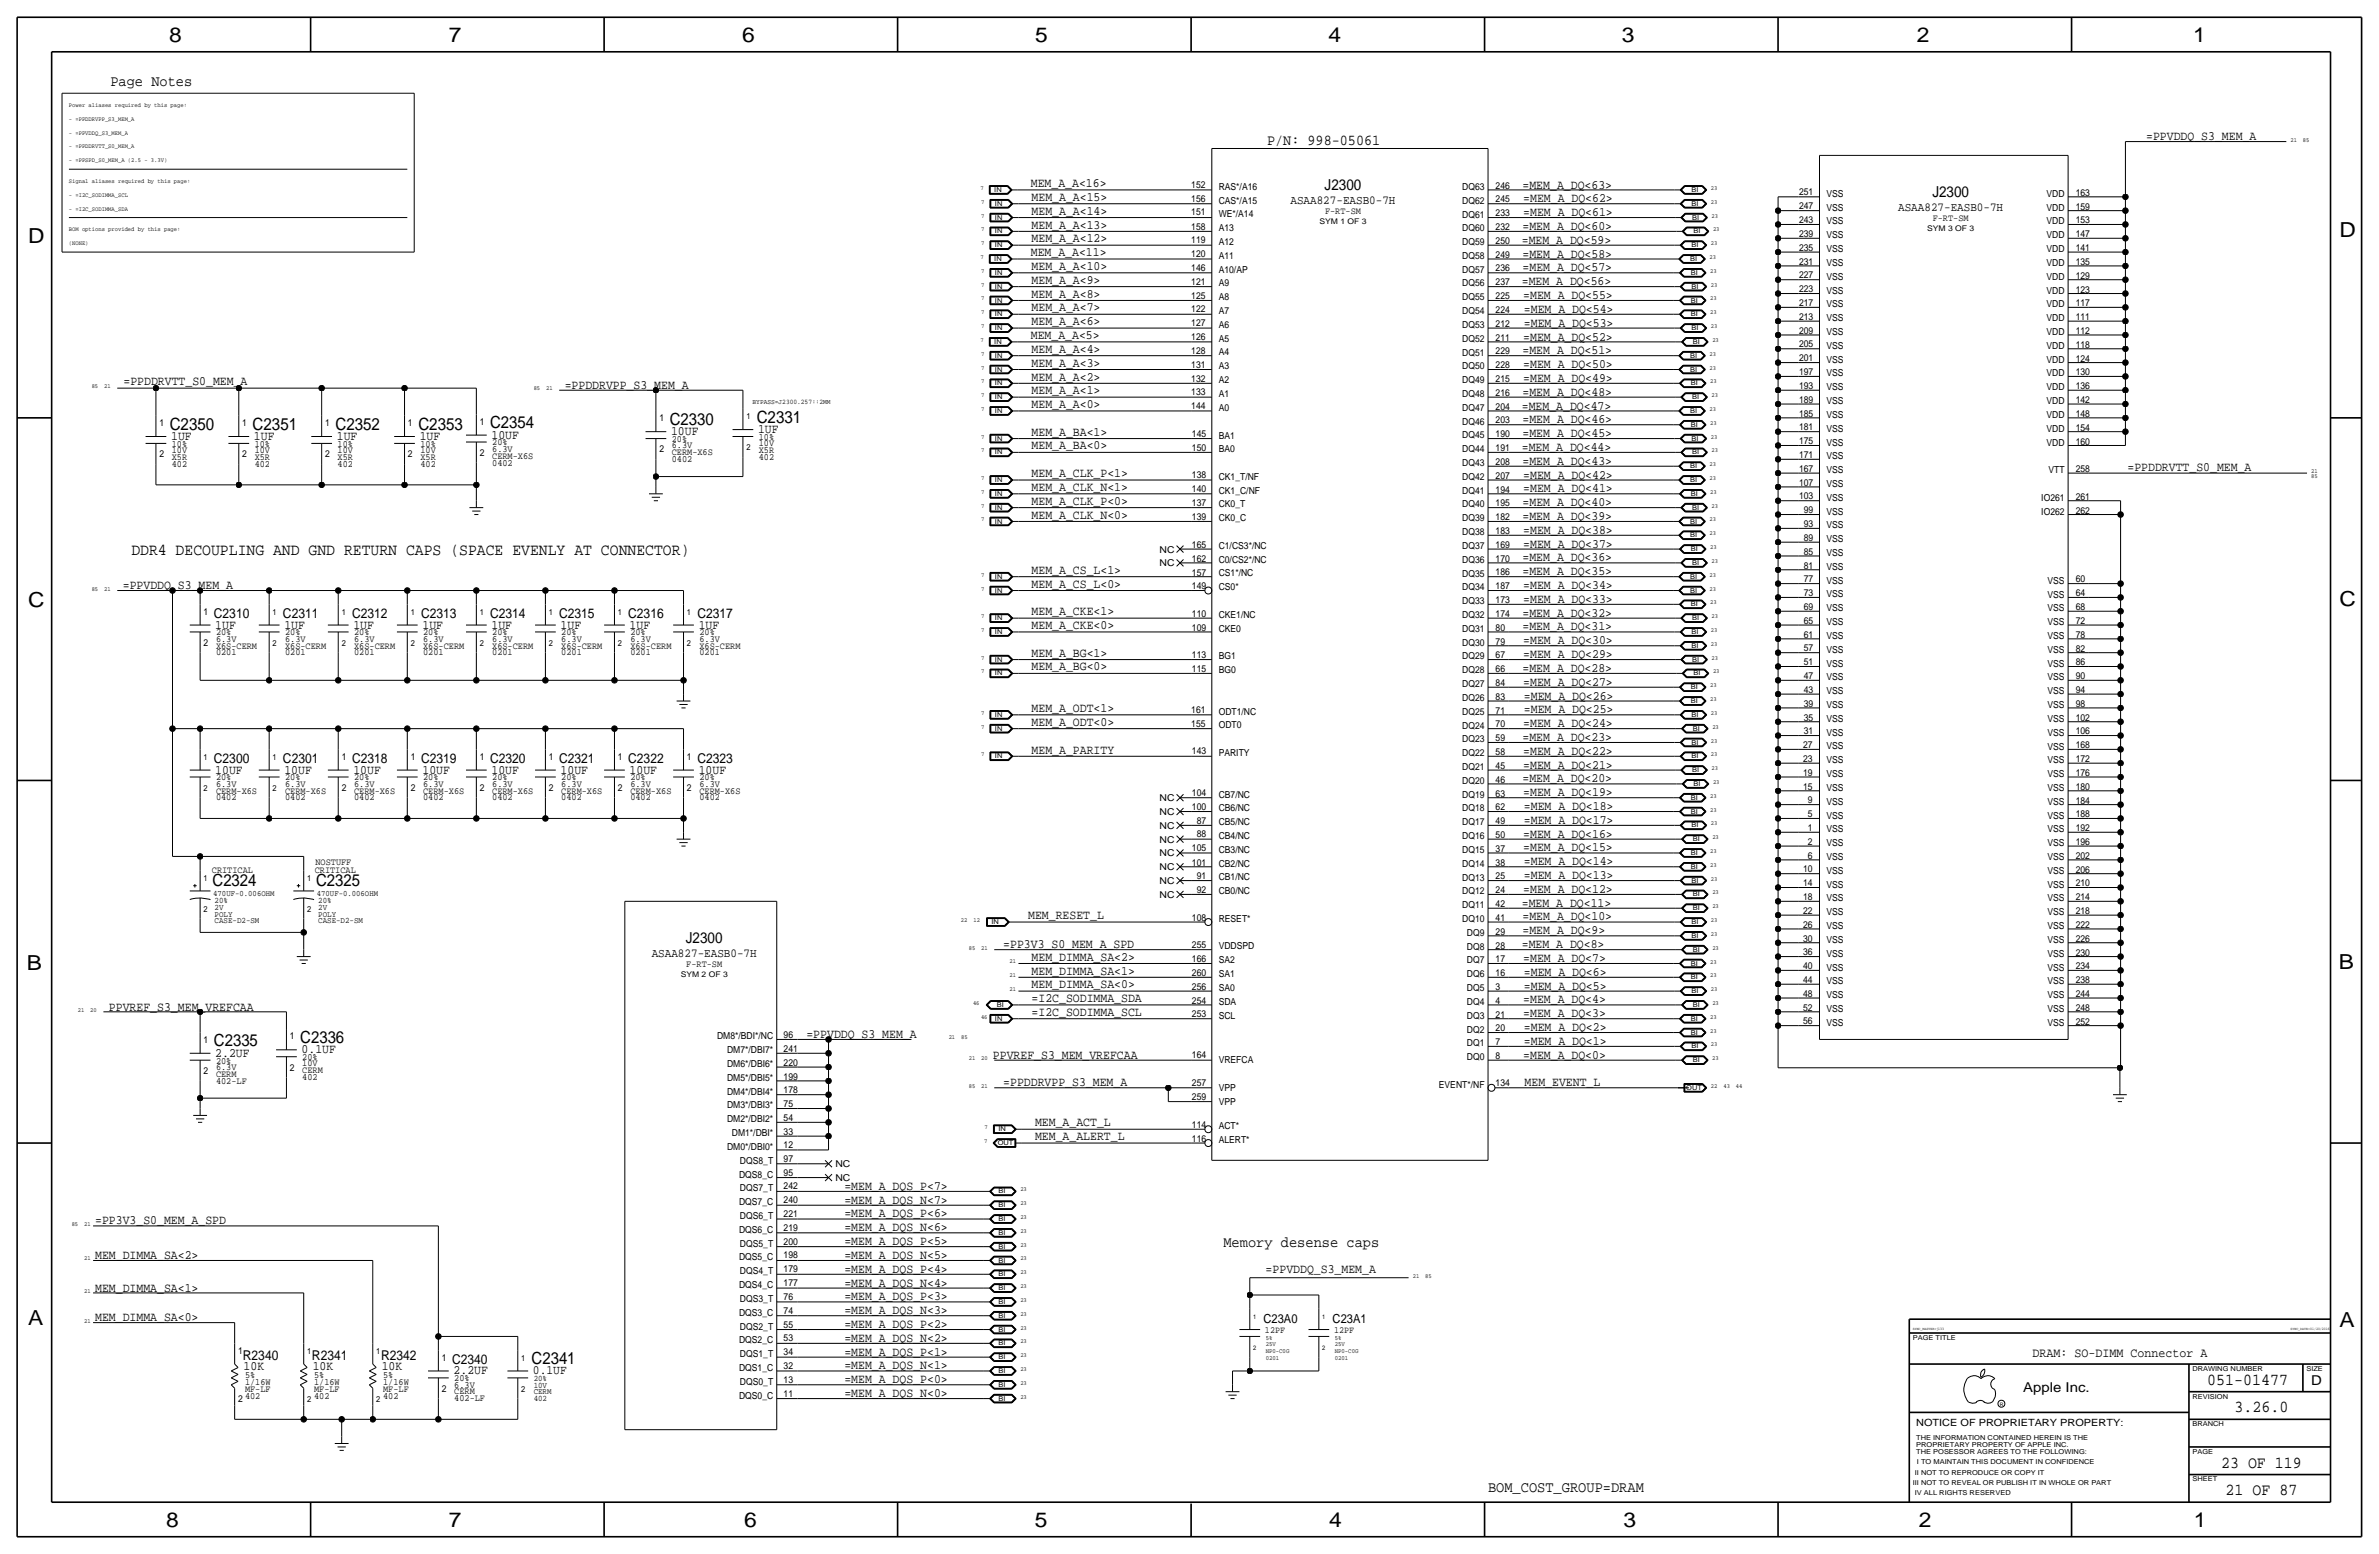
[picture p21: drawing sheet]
<svg xmlns="http://www.w3.org/2000/svg" width="875mm" height="572mm" viewBox="0 0 875 572" stroke-linecap="round" stroke-linejoin="round" font-family="sans-serif">
<defs><g id="words">
<g font-size="7.6">
<text x="62.2" y="15.5">8</text>
<text x="165" y="15.5">7</text>
<text x="273" y="15.5">6</text>
<text x="380.7" y="15.5">5</text>
<text x="488.6" y="15.5">4</text>
<text x="596.6" y="15.5">3</text>
<text x="705.1" y="15.5">2</text>
<text x="806.7" y="15.5">1</text>
<text x="10.4" y="89.4">D</text>
<text x="860.5" y="87.1">D</text>
<text x="10.4" y="223.3">C</text>
<text x="860.5" y="222.8">C</text>
<text x="9.8" y="356.6">B</text>
<text x="860.2" y="356.4">B</text>
<text x="10.4" y="487.4">A</text>
<text x="860.5" y="488.2">A</text>
<text x="61.2" y="561.6">8</text>
<text x="165" y="561.6">7</text>
<text x="273.8" y="561.6">6</text>
<text x="380.7" y="561.6">5</text>
<text x="488.9" y="561.6">4</text>
<text x="597.1" y="561.6">3</text>
<text x="705.8" y="561.6">2</text>
<text x="806.9" y="561.6">1</text>
</g>
<g font-size="6.2">
<text x="278.3" y="155.4">C2331</text>
<text x="62.4" y="158">C2350</text>
<text x="92.9" y="158">C2351</text>
<text x="123.4" y="158">C2352</text>
<text x="153.9" y="158">C2353</text>
<text x="180.3" y="157.5">C2354</text>
<text x="246.3" y="156.2">C2330</text>
<text x="78.2" y="325.9">C2324</text>
<text x="116.3" y="325.9">C2325</text>
<text x="110.4" y="383.5">C2336</text>
<text x="78.7" y="384.8">C2335</text>
<text x="195.5" y="501.6">C2341</text>
<text x="811.9" y="509.3">051-01477</text>
<text x="821.9" y="519.4">3.26.0</text>
<text x="817" y="539.7">23 OF 119</text>
<text x="818.6" y="549.9">21 OF 87</text>
</g>
<text font-size="6.1" x="48.3" y="204.2">DDR4 DECOUPLING AND GND RETURN CAPS (SPACE EVENLY AT CONNECTOR)</text>
<g font-size="5.6">
<text x="40.6" y="31.8">Page Notes</text>
<text x="466" y="53.3">P/N: 998-05061</text>
<text x="487.2" y="69.9">J2300</text>
<text x="710.7" y="72.4">J2300</text>
<text x="252.3" y="346.7">J2300</text>
<text x="450" y="458.5">Memory desense caps</text>
<text x="547.3" y="548.6">BOM_COST_GROUP=DRAM</text>
</g>
<g font-size="5">
<text x="78.7" y="227.3">C2310</text>
<text x="104.1" y="227.3">C2311</text>
<text x="129.5" y="227.3">C2312</text>
<text x="154.9" y="227.3">C2313</text>
<text x="180.3" y="227.3">C2314</text>
<text x="205.7" y="227.3">C2315</text>
<text x="231.1" y="227.3">C2316</text>
<text x="256.5" y="227.3">C2317</text>
<text x="78.7" y="280.7">C2300</text>
<text x="104.1" y="280.7">C2301</text>
<text x="129.5" y="280.7">C2318</text>
<text x="154.9" y="280.7">C2319</text>
<text x="180.3" y="280.7">C2320</text>
<text x="205.7" y="280.7">C2321</text>
<text x="231.1" y="280.7">C2322</text>
<text x="256.5" y="280.7">C2323</text>
<text x="89.4" y="500.1">R2340</text>
<text x="114.8" y="500.1">R2341</text>
<text x="140.2" y="500.1">R2342</text>
<text x="166.3" y="501.6">C2340</text>
<text x="850.1" y="509.3">D</text>
<text x="744.2" y="511.8">Apple Inc.</text>
</g>
<text font-size="4.8" x="747.5" y="499.1">DRAM: SO-DIMM Connector A</text>
<g font-size="4.7">
<text x="789.4" y="51.6">=PPVDDQ_S3_MEM_A</text>
<text x="379.2" y="68.8">MEM_A_A&lt;16&gt;</text>
<text x="560" y="69.3">=MEM_A_DQ&lt;63&gt;</text>
<text x="379.4" y="73.9">MEM_A_A&lt;15&gt;</text>
<text x="560.3" y="74.4">=MEM_A_DQ&lt;62&gt;</text>
<text x="379.4" y="79">MEM_A_A&lt;14&gt;</text>
<text x="560.3" y="79.5">=MEM_A_DQ&lt;61&gt;</text>
<text x="379.4" y="84.1">MEM_A_A&lt;13&gt;</text>
<text x="379.4" y="89.1">MEM_A_A&lt;12&gt;</text>
<text x="559.8" y="89.7">=MEM_A_DQ&lt;59&gt;</text>
<text x="560" y="84.6">=MEM_A_DQ&lt;60&gt;</text>
<text x="379.2" y="94.2">MEM_A_A&lt;11&gt;</text>
<text x="560" y="94.7">=MEM_A_DQ&lt;58&gt;</text>
<text x="379.4" y="99.3">MEM_A_A&lt;10&gt;</text>
<text x="560" y="99.7">=MEM_A_DQ&lt;57&gt;</text>
<text x="379.4" y="104.4">MEM_A_A&lt;9&gt;</text>
<text x="559.8" y="104.9">=MEM_A_DQ&lt;56&gt;</text>
<text x="379.4" y="109.5">MEM_A_A&lt;8&gt;</text>
<text x="560.3" y="110">=MEM_A_DQ&lt;55&gt;</text>
<text x="379.4" y="114.5">MEM_A_A&lt;7&gt;</text>
<text x="379.4" y="119.6">MEM_A_A&lt;6&gt;</text>
<text x="560.5" y="115.1">=MEM_A_DQ&lt;54&gt;</text>
<text x="379.2" y="124.7">MEM_A_A&lt;5&gt;</text>
<text x="560.3" y="125.2">=MEM_A_DQ&lt;52&gt;</text>
<text x="560.5" y="120.1">=MEM_A_DQ&lt;53&gt;</text>
<text x="379.4" y="129.8">MEM_A_A&lt;4&gt;</text>
<text x="560" y="130.3">=MEM_A_DQ&lt;51&gt;</text>
<text x="379.4" y="134.9">MEM_A_A&lt;3&gt;</text>
<text x="560.3" y="135.4">=MEM_A_DQ&lt;50&gt;</text>
<text x="45.4" y="141.7">=PPDDRVTT_S0_MEM_A</text>
<text x="207.7" y="143.2">=PPDDRVPP_S3_MEM_A</text>
<text x="379.4" y="140">MEM_A_A&lt;2&gt;</text>
<text x="560.3" y="140.5">=MEM_A_DQ&lt;49&gt;</text>
<text x="379.4" y="145">MEM_A_A&lt;1&gt;</text>
<text x="560" y="145.5">=MEM_A_DQ&lt;48&gt;</text>
<text x="379.4" y="150.1">MEM_A_A&lt;0&gt;</text>
<text x="559.8" y="150.6">=MEM_A_DQ&lt;47&gt;</text>
<text x="560" y="155.7">=MEM_A_DQ&lt;46&gt;</text>
<text x="62.9" y="161.8">1UF</text>
<text x="93.4" y="161.8">1UF</text>
<text x="123.9" y="161.8">1UF</text>
<text x="154.4" y="161.8">1UF</text>
<text x="180.8" y="161.3">10UF</text>
<text x="246.8" y="160">10UF</text>
<text x="278.8" y="159.3">1UF</text>
<text x="379.4" y="160.2">MEM_A_BA&lt;1&gt;</text>
<text x="560" y="160.8">=MEM_A_DQ&lt;45&gt;</text>
<text x="379.4" y="165.3">MEM_A_BA&lt;0&gt;</text>
<text x="559.8" y="165.8">=MEM_A_DQ&lt;44&gt;</text>
<text x="560" y="170.9">=MEM_A_DQ&lt;43&gt;</text>
<text x="782.5" y="173.2">=PPDDRVTT_S0_MEM_A</text>
<text x="379.4" y="175.5">MEM_A_CLK_P&lt;1&gt;</text>
<text x="560.3" y="176">=MEM_A_DQ&lt;42&gt;</text>
<text x="379.4" y="180.5">MEM_A_CLK_N&lt;1&gt;</text>
<text x="379.4" y="185.6">MEM_A_CLK_P&lt;0&gt;</text>
<text x="560.3" y="181.1">=MEM_A_DQ&lt;41&gt;</text>
<text x="379.4" y="190.7">MEM_A_CLK_N&lt;0&gt;</text>
<text x="560" y="191.2">=MEM_A_DQ&lt;39&gt;</text>
<text x="560" y="186.1">=MEM_A_DQ&lt;40&gt;</text>
<text x="560.3" y="196.3">=MEM_A_DQ&lt;38&gt;</text>
<text x="560.3" y="201.4">=MEM_A_DQ&lt;37&gt;</text>
<text x="560" y="206.5">=MEM_A_DQ&lt;36&gt;</text>
<text x="379.4" y="211.1">MEM_A_CS_L&lt;1&gt;</text>
<text x="560" y="211.6">=MEM_A_DQ&lt;35&gt;</text>
<text x="45.2" y="216.7">=PPVDDQ_S3_MEM_A</text>
<text x="379.4" y="216.2">MEM_A_CS_L&lt;0&gt;</text>
<text x="560.3" y="221.7">=MEM_A_DQ&lt;33&gt;</text>
<text x="560.3" y="216.6">=MEM_A_DQ&lt;34&gt;</text>
<text x="379.4" y="226.3">MEM_A_CKE&lt;1&gt;</text>
<text x="560" y="226.8">=MEM_A_DQ&lt;32&gt;</text>
<text x="79.2" y="231.1">1UF</text>
<text x="104.6" y="231.1">1UF</text>
<text x="130" y="231.1">1UF</text>
<text x="155.4" y="231.1">1UF</text>
<text x="180.8" y="231.1">1UF</text>
<text x="206.2" y="231.1">1UF</text>
<text x="231.6" y="231.1">1UF</text>
<text x="257" y="231.1">1UF</text>
<text x="379.4" y="231.4">MEM_A_CKE&lt;0&gt;</text>
<text x="560" y="231.9">=MEM_A_DQ&lt;31&gt;</text>
<text x="560.3" y="236.9">=MEM_A_DQ&lt;30&gt;</text>
<text x="379.4" y="241.5">MEM_A_BG&lt;1&gt;</text>
<text x="560.3" y="242">=MEM_A_DQ&lt;29&gt;</text>
<text x="379.4" y="246.6">MEM_A_BG&lt;0&gt;</text>
<text x="560" y="247.1">=MEM_A_DQ&lt;28&gt;</text>
<text x="560.3" y="252.2">=MEM_A_DQ&lt;27&gt;</text>
<text x="560.5" y="257.3">=MEM_A_DQ&lt;26&gt;</text>
<text x="379.4" y="261.8">MEM_A_ODT&lt;1&gt;</text>
<text x="560.5" y="262.3">=MEM_A_DQ&lt;25&gt;</text>
<text x="379.4" y="267">MEM_A_ODT&lt;0&gt;</text>
<text x="560.3" y="267.4">=MEM_A_DQ&lt;24&gt;</text>
<text x="560" y="272.5">=MEM_A_DQ&lt;23&gt;</text>
<text x="379.4" y="277.1">MEM_A_PARITY</text>
<text x="560.3" y="277.6">=MEM_A_DQ&lt;22&gt;</text>
<text x="79.2" y="284.5">10UF</text>
<text x="104.6" y="284.5">10UF</text>
<text x="130" y="284.5">10UF</text>
<text x="155.4" y="284.5">10UF</text>
<text x="180.8" y="284.5">10UF</text>
<text x="206.2" y="284.5">10UF</text>
<text x="231.6" y="284.5">10UF</text>
<text x="257" y="284.5">10UF</text>
<text x="560" y="287.7">=MEM_A_DQ&lt;20&gt;</text>
<text x="560.3" y="282.7">=MEM_A_DQ&lt;21&gt;</text>
<text x="560.3" y="292.8">=MEM_A_DQ&lt;19&gt;</text>
<text x="560.5" y="297.9">=MEM_A_DQ&lt;18&gt;</text>
<text x="560.5" y="303">=MEM_A_DQ&lt;17&gt;</text>
<text x="560.3" y="308.1">=MEM_A_DQ&lt;16&gt;</text>
<text x="560.3" y="313.1">=MEM_A_DQ&lt;15&gt;</text>
<text x="560.5" y="318.2">=MEM_A_DQ&lt;14&gt;</text>
<text x="560.5" y="323.3">=MEM_A_DQ&lt;13&gt;</text>
<text x="560.3" y="328.4">=MEM_A_DQ&lt;12&gt;</text>
<text x="559.8" y="333.4">=MEM_A_DQ&lt;11&gt;</text>
<text x="378.2" y="338.1">MEM_RESET_L</text>
<text x="560" y="338.5">=MEM_A_DQ&lt;10&gt;</text>
<text x="560" y="343.6">=MEM_A_DQ&lt;9&gt;</text>
<text x="369" y="348.8">=PP3V3_S0_MEM_A_SPD</text>
<text x="379.4" y="353.3">MEM_DIMMA_SA&lt;2&gt;</text>
<text x="559.8" y="348.7">=MEM_A_DQ&lt;8&gt;</text>
<text x="560.3" y="353.8">=MEM_A_DQ&lt;7&gt;</text>
<text x="379.4" y="358.4">MEM_DIMMA_SA&lt;1&gt;</text>
<text x="560.5" y="358.8">=MEM_A_DQ&lt;6&gt;</text>
<text x="379.4" y="363.5">MEM_DIMMA_SA&lt;0&gt;</text>
<text x="560.5" y="363.9">=MEM_A_DQ&lt;5&gt;</text>
<text x="40.1" y="371.9">PPVREF_S3_MEM_VREFCAA</text>
<text x="379.4" y="368.5">=I2C_SODIMMA_SDA</text>
<text x="560.3" y="369">=MEM_A_DQ&lt;4&gt;</text>
<text x="379.4" y="373.6">=I2C_SODIMMA_SCL</text>
<text x="560.3" y="374.1">=MEM_A_DQ&lt;3&gt;</text>
<text x="296.6" y="381.8">=PPVDDQ_S3_MEM_A</text>
<text x="560.5" y="379.2">=MEM_A_DQ&lt;2&gt;</text>
<text x="79.2" y="388.6">2.2UF</text>
<text x="110.9" y="387.4">0.1UF</text>
<text x="365.2" y="389.4">PPVREF_S3_MEM_VREFCAA</text>
<text x="560.3" y="389.3">=MEM_A_DQ&lt;0&gt;</text>
<text x="560.5" y="384.2">=MEM_A_DQ&lt;1&gt;</text>
<text x="369" y="399.5">=PPDDRVPP_S3_MEM_A</text>
<text x="560.8" y="399.5">MEM_EVENT_L</text>
<text x="380.7" y="414.2">MEM_A_ACT_L</text>
<text x="380.7" y="419.3">MEM_A_ALERT_L</text>
<text x="310.6" y="437.6">=MEM_A_DQS_P&lt;7&gt;</text>
<text x="310.6" y="442.7">=MEM_A_DQS_N&lt;7&gt;</text>
<text x="310.6" y="447.7">=MEM_A_DQS_P&lt;6&gt;</text>
<text x="35" y="450.3">=PP3V3_S0_MEM_A_SPD</text>
<text x="310.6" y="452.8">=MEM_A_DQS_N&lt;6&gt;</text>
<text x="310.6" y="458">=MEM_A_DQS_P&lt;5&gt;</text>
<text x="35" y="463">MEM_DIMMA_SA&lt;2&gt;</text>
<text x="310.6" y="463">=MEM_A_DQS_N&lt;5&gt;</text>
<text x="310.6" y="473.1">=MEM_A_DQS_N&lt;4&gt;</text>
<text x="310.6" y="468.1">=MEM_A_DQS_P&lt;4&gt;</text>
<text x="465.5" y="468.1">=PPVDDQ_S3_MEM_A</text>
<text x="35" y="475">MEM_DIMMA_SA&lt;1&gt;</text>
<text x="310.6" y="478.2">=MEM_A_DQS_P&lt;3&gt;</text>
<text x="35" y="485.9">MEM_DIMMA_SA&lt;0&gt;</text>
<text x="310.6" y="483.3">=MEM_A_DQS_N&lt;3&gt;</text>
<text x="310.6" y="488.4">=MEM_A_DQS_P&lt;2&gt;</text>
<text x="310.6" y="493.5">=MEM_A_DQS_N&lt;2&gt;</text>
<text x="89.6" y="503.9">10K</text>
<text x="115" y="503.9">10K</text>
<text x="140.4" y="503.9">10K</text>
<text x="310.6" y="503.6">=MEM_A_DQS_N&lt;1&gt;</text>
<text x="310.6" y="498.5">=MEM_A_DQS_P&lt;1&gt;</text>
<text x="166.8" y="505.5">2.2UF</text>
<text x="196" y="505.5">0.1UF</text>
<text x="310.6" y="508.7">=MEM_A_DQS_P&lt;0&gt;</text>
<text x="310.6" y="513.8">=MEM_A_DQS_N&lt;0&gt;</text>
</g>
<g font-size="4.6">
<text x="464.8" y="486.4">C23A0</text>
<text x="490.2" y="486.4">C23A1</text>
</g>
<g font-size="4.5">
<text x="474.7" y="74.9">ASAA827-EASB0-7H</text>
<text x="698.2" y="77.5">ASAA827-EASB0-7H</text>
<text x="239.7" y="351.8">ASAA827-EASB0-7H</text>
</g>
<text font-size="3.7" x="704.8" y="524.5">NOTICE OF PROPRIETARY PROPERTY:</text>
<g font-size="3.5">
<text x="438.2" y="69.1">152</text>
<text x="448.3" y="69.8">RAS*/A16</text>
<text x="537.8" y="69.9">DQ63</text>
<text x="550.1" y="69.3">246</text>
<text x="661.7" y="71.9">251</text>
<text x="438.2" y="74.3">156</text>
<text x="448.3" y="74.8">CAS*/A15</text>
<text x="537.8" y="74.9">DQ62</text>
<text x="550.1" y="74.4">245</text>
<text x="661.7" y="77">247</text>
<text x="671.8" y="72.4">VSS</text>
<text x="671.8" y="77.5">VSS</text>
<text x="752.8" y="72.4">VDD</text>
<text x="752.8" y="77.5">VDD</text>
<text x="763.5" y="72">163</text>
<text x="763.5" y="77.1">159</text>
<text x="438.2" y="79.2">151</text>
<text x="448.3" y="79.9">WE*/A14</text>
<text x="487.4" y="78.7">F-RT-SM</text>
<text x="537.8" y="80">DQ61</text>
<text x="550.1" y="79.5">233</text>
<text x="661.7" y="82">243</text>
<text x="671.8" y="82.6">VSS</text>
<text x="710.9" y="81.3">F-RT-SM</text>
<text x="752.8" y="82.5">VDD</text>
<text x="763.5" y="82.2">153</text>
<text x="438.2" y="84.4">158</text>
<text x="438.2" y="89.5">119</text>
<text x="448.3" y="85">A13</text>
<text x="537.8" y="85">DQ60</text>
<text x="550.1" y="84.6">232</text>
<text x="550.1" y="89.7">250</text>
<text x="661.7" y="87.1">239</text>
<text x="671.8" y="87.6">VSS</text>
<text x="752.8" y="87.6">VDD</text>
<text x="763.5" y="87.3">147</text>
<text x="438.2" y="94.6">120</text>
<text x="448.3" y="95.2">A11</text>
<text x="448.3" y="90.1">A12</text>
<text x="537.8" y="95.2">DQ58</text>
<text x="537.8" y="90.1">DQ59</text>
<text x="550.1" y="94.8">249</text>
<text x="661.7" y="92.2">235</text>
<text x="671.8" y="92.7">VSS</text>
<text x="752.8" y="92.7">VDD</text>
<text x="763.5" y="92.3">141</text>
<text x="438.2" y="99.7">146</text>
<text x="448.3" y="100.2">A10/AP</text>
<text x="537.8" y="100.3">DQ57</text>
<text x="550.1" y="99.8">236</text>
<text x="661.7" y="97.3">231</text>
<text x="671.8" y="97.8">VSS</text>
<text x="752.8" y="97.8">VDD</text>
<text x="763.5" y="97.4">135</text>
<text x="438.2" y="104.8">121</text>
<text x="448.3" y="105.3">A9</text>
<text x="537.8" y="105.3">DQ56</text>
<text x="550.1" y="104.9">237</text>
<text x="661.7" y="102.4">227</text>
<text x="661.7" y="107.5">223</text>
<text x="671.8" y="102.9">VSS</text>
<text x="671.8" y="107.9">VSS</text>
<text x="752.8" y="107.9">VDD</text>
<text x="752.8" y="102.9">VDD</text>
<text x="763.5" y="102.5">129</text>
<text x="763.5" y="107.6">123</text>
<text x="438.2" y="109.8">125</text>
<text x="448.3" y="110.4">A8</text>
<text x="537.8" y="110.5">DQ55</text>
<text x="550.1" y="110">225</text>
<text x="661.7" y="112.5">217</text>
<text x="671.8" y="113">VSS</text>
<text x="752.8" y="113">VDD</text>
<text x="763.5" y="112.7">117</text>
<text x="438.2" y="114.9">122</text>
<text x="448.3" y="115.5">A7</text>
<text x="537.8" y="115.5">DQ54</text>
<text x="550.1" y="115.1">224</text>
<text x="661.7" y="117.6">213</text>
<text x="671.8" y="118.1">VSS</text>
<text x="752.8" y="118.2">VDD</text>
<text x="763.5" y="117.7">111</text>
<text x="438.2" y="120">127</text>
<text x="438.2" y="125.1">126</text>
<text x="448.3" y="125.6">A5</text>
<text x="448.3" y="120.6">A6</text>
<text x="537.8" y="125.7">DQ52</text>
<text x="537.8" y="120.6">DQ53</text>
<text x="550.1" y="120.2">212</text>
<text x="550.1" y="125.2">211</text>
<text x="661.7" y="122.7">209</text>
<text x="671.8" y="123.2">VSS</text>
<text x="752.8" y="123.2">VDD</text>
<text x="763.5" y="122.8">112</text>
<text x="438.2" y="130.2">128</text>
<text x="448.3" y="130.7">A4</text>
<text x="537.8" y="130.7">DQ51</text>
<text x="550.1" y="130.3">229</text>
<text x="661.7" y="127.8">205</text>
<text x="671.8" y="128.3">VSS</text>
<text x="752.8" y="128.3">VDD</text>
<text x="763.5" y="127.9">118</text>
<text x="438.2" y="135.2">131</text>
<text x="448.3" y="135.8">A3</text>
<text x="537.8" y="135.8">DQ50</text>
<text x="550.1" y="135.4">228</text>
<text x="661.7" y="132.9">201</text>
<text x="661.7" y="137.9">197</text>
<text x="671.8" y="133.4">VSS</text>
<text x="752.8" y="133.3">VDD</text>
<text x="763.5" y="133">124</text>
<text x="438.2" y="140.3">132</text>
<text x="448.3" y="140.9">A2</text>
<text x="537.8" y="140.9">DQ49</text>
<text x="550.1" y="140.5">215</text>
<text x="661.7" y="143">193</text>
<text x="671.8" y="138.4">VSS</text>
<text x="671.8" y="143.5">VSS</text>
<text x="752.8" y="138.4">VDD</text>
<text x="752.8" y="143.6">VDD</text>
<text x="763.5" y="138.1">130</text>
<text x="763.5" y="143.1">136</text>
<text x="438.2" y="145.4">133</text>
<text x="448.3" y="146">A1</text>
<text x="537.8" y="146">DQ48</text>
<text x="550.1" y="145.6">216</text>
<text x="661.7" y="148.1">189</text>
<text x="671.8" y="148.6">VSS</text>
<text x="752.8" y="148.7">VDD</text>
<text x="763.5" y="148.2">142</text>
<text x="242.5" y="154.9">1</text>
<text x="438.2" y="150.5">144</text>
<text x="448.3" y="151">A0</text>
<text x="537.8" y="151.1">DQ47</text>
<text x="550.1" y="150.6">204</text>
<text x="550.1" y="155.7">203</text>
<text x="661.7" y="153.2">185</text>
<text x="671.8" y="153.7">VSS</text>
<text x="752.8" y="153.7">VDD</text>
<text x="763.5" y="153.3">148</text>
<text x="58.6" y="156.7">1</text>
<text x="89.1" y="156.7">1</text>
<text x="119.6" y="156.7">1</text>
<text x="150.1" y="156.7">1</text>
<text x="176.5" y="156.2">1</text>
<text x="279.1" y="161.8">10%</text>
<text x="438.4" y="160.6">145</text>
<text x="448.3" y="161.3">BA1</text>
<text x="537.8" y="161.2">DQ45</text>
<text x="537.8" y="156.1">DQ46</text>
<text x="550.1" y="160.8">190</text>
<text x="661.7" y="158.3">181</text>
<text x="671.8" y="158.8">VSS</text>
<text x="752.8" y="158.8">VDD</text>
<text x="763.5" y="158.4">154</text>
<text x="63.2" y="164.3">10%</text>
<text x="63.2" y="166.6">10V</text>
<text x="93.7" y="164.3">10%</text>
<text x="93.7" y="166.6">10V</text>
<text x="124.2" y="164.3">10%</text>
<text x="124.2" y="166.6">10V</text>
<text x="154.6" y="164.3">10%</text>
<text x="154.6" y="166.6">10V</text>
<text x="176.5" y="167.6">2</text>
<text x="181.1" y="163.8">20%</text>
<text x="181.1" y="166.1">6.3V</text>
<text x="242.5" y="166.4">2</text>
<text x="247.1" y="162.6">20%</text>
<text x="247.1" y="164.8">6.3V</text>
<text x="247.1" y="167.4">CERM-X6S</text>
<text x="279.1" y="164.1">10V</text>
<text x="279.1" y="166.6">X5R</text>
<text x="438.4" y="165.7">150</text>
<text x="448.3" y="166.3">BA0</text>
<text x="537.8" y="166.3">DQ44</text>
<text x="550.1" y="165.9">191</text>
<text x="661.7" y="163.3">175</text>
<text x="671.8" y="163.8">VSS</text>
<text x="752.8" y="163.9">VDD</text>
<text x="763.5" y="163.5">160</text>
<text x="58.6" y="168.1">2</text>
<text x="63.2" y="169.2">X5R</text>
<text x="63.2" y="171.7">402</text>
<text x="89.1" y="168.1">2</text>
<text x="93.7" y="169.2">X5R</text>
<text x="93.7" y="171.7">402</text>
<text x="119.6" y="168.1">2</text>
<text x="124.2" y="169.2">X5R</text>
<text x="124.2" y="171.7">402</text>
<text x="150.1" y="168.1">2</text>
<text x="154.6" y="169.2">X5R</text>
<text x="154.6" y="171.7">402</text>
<text x="181.1" y="171.2">0402</text>
<text x="181.1" y="168.7">CERM-X6S</text>
<text x="247.1" y="169.9">0402</text>
<text x="279.1" y="169.2">402</text>
<text x="537.8" y="171.4">DQ43</text>
<text x="550.1" y="171">208</text>
<text x="661.7" y="168.4">171</text>
<text x="661.7" y="173.5">167</text>
<text x="671.8" y="168.9">VSS</text>
<text x="763.5" y="173.5">258</text>
<text x="438.4" y="175.9">138</text>
<text x="448.3" y="176.4">CK1_T/NF</text>
<text x="537.8" y="176.5">DQ42</text>
<text x="550.1" y="176.1">207</text>
<text x="661.7" y="178.6">107</text>
<text x="671.8" y="179.1">VSS</text>
<text x="671.8" y="174">VSS</text>
<text x="753.5" y="174.1">VTT</text>
<text x="438.4" y="180.9">140</text>
<text x="448.3" y="181.5">CK1_C/NF</text>
<text x="537.8" y="181.6">DQ41</text>
<text x="550.1" y="181.1">194</text>
<text x="661.7" y="183.7">103</text>
<text x="671.8" y="184.2">VSS</text>
<text x="750.8" y="184.2">IO261</text>
<text x="763.5" y="183.8">261</text>
<text x="438.4" y="186">137</text>
<text x="438.4" y="191.1">139</text>
<text x="448.3" y="191.7">CK0_C</text>
<text x="448.3" y="186.6">CK0_T</text>
<text x="537.8" y="191.7">DQ39</text>
<text x="537.8" y="186.6">DQ40</text>
<text x="550.1" y="186.2">195</text>
<text x="550.1" y="191.3">182</text>
<text x="663.5" y="188.8">99</text>
<text x="671.8" y="189.2">VSS</text>
<text x="750.8" y="189.3">IO262</text>
<text x="763.5" y="188.9">262</text>
<text x="537.8" y="196.8">DQ38</text>
<text x="550.1" y="196.4">183</text>
<text x="663.5" y="193.8">93</text>
<text x="671.8" y="194.3">VSS</text>
<text x="426.5" y="203.2">NC</text>
<text x="438.4" y="201.5">165</text>
<text x="448.3" y="201.8">C1/CS3*/NC</text>
<text x="537.8" y="201.9">DQ37</text>
<text x="550.1" y="201.5">169</text>
<text x="663.5" y="198.9">89</text>
<text x="663.5" y="204">85</text>
<text x="671.8" y="199.4">VSS</text>
<text x="426.5" y="208.3">NC</text>
<text x="438.4" y="206.6">162</text>
<text x="448.3" y="206.9">C0/CS2*/NC</text>
<text x="537.8" y="207">DQ36</text>
<text x="550.1" y="206.5">170</text>
<text x="663.5" y="209.1">81</text>
<text x="671.8" y="204.5">VSS</text>
<text x="671.8" y="209.6">VSS</text>
<text x="438.4" y="211.7">157</text>
<text x="448.3" y="212">CS1*/NC</text>
<text x="537.8" y="212">DQ35</text>
<text x="550.1" y="211.6">186</text>
<text x="663.5" y="214.2">77</text>
<text x="671.8" y="214.7">VSS</text>
<text x="753.1" y="214.7">VSS</text>
<text x="763.5" y="214.2">60</text>
<text x="438.4" y="216.8">149</text>
<text x="448.3" y="217.1">CS0*</text>
<text x="537.8" y="217.1">DQ34</text>
<text x="550.1" y="216.7">187</text>
<text x="550.1" y="221.8">173</text>
<text x="663.5" y="219.2">73</text>
<text x="671.8" y="219.7">VSS</text>
<text x="753.1" y="219.8">VSS</text>
<text x="763.5" y="219.3">64</text>
<text x="74.9" y="226.1">1</text>
<text x="438.4" y="226.9">110</text>
<text x="448.3" y="227.2">CKE1/NC</text>
<text x="537.8" y="227.3">DQ32</text>
<text x="537.8" y="222.2">DQ33</text>
<text x="550.1" y="226.9">174</text>
<text x="663.5" y="224.3">69</text>
<text x="671.8" y="224.8">VSS</text>
<text x="753.1" y="224.8">VSS</text>
<text x="763.5" y="224.4">68</text>
<text x="79.5" y="233.7">20%</text>
<text x="104.9" y="233.7">20%</text>
<text x="130.3" y="233.7">20%</text>
<text x="155.7" y="233.7">20%</text>
<text x="181.1" y="233.7">20%</text>
<text x="206.5" y="233.7">20%</text>
<text x="231.9" y="233.7">20%</text>
<text x="257.2" y="233.7">20%</text>
<text x="438.4" y="232">109</text>
<text x="448.3" y="232.3">CKE0</text>
<text x="537.8" y="232.4">DQ31</text>
<text x="550.1" y="232">80</text>
<text x="663.5" y="229.4">65</text>
<text x="671.8" y="229.9">VSS</text>
<text x="753.1" y="229.9">VSS</text>
<text x="763.5" y="229.5">72</text>
<text x="74.9" y="237.5">2</text>
<text x="79.5" y="238.5">X6S-CERM</text>
<text x="79.5" y="236">6.3V</text>
<text x="104.9" y="238.5">X6S-CERM</text>
<text x="104.9" y="236">6.3V</text>
<text x="130.3" y="238.5">X6S-CERM</text>
<text x="130.3" y="236">6.3V</text>
<text x="155.7" y="236">6.3V</text>
<text x="155.7" y="238.5">X6S-CERM</text>
<text x="181.1" y="236">6.3V</text>
<text x="181.1" y="238.5">X6S-CERM</text>
<text x="206.5" y="236">6.3V</text>
<text x="206.5" y="238.5">X6S-CERM</text>
<text x="231.9" y="236">6.3V</text>
<text x="231.9" y="238.5">X6S-CERM</text>
<text x="257.2" y="238.5">X6S-CERM</text>
<text x="257.2" y="236">6.3V</text>
<text x="537.8" y="237.4">DQ30</text>
<text x="550.1" y="237">79</text>
<text x="663.5" y="234.5">61</text>
<text x="663.5" y="239.6">57</text>
<text x="671.8" y="235">VSS</text>
<text x="753.1" y="235">VSS</text>
<text x="763.5" y="234.5">78</text>
<text x="763.5" y="239.6">82</text>
<text x="79.5" y="241">0201</text>
<text x="104.9" y="241">0201</text>
<text x="130.3" y="241">0201</text>
<text x="155.7" y="241">0201</text>
<text x="181.1" y="241">0201</text>
<text x="206.5" y="241">0201</text>
<text x="231.9" y="241">0201</text>
<text x="257.2" y="241">0201</text>
<text x="438.4" y="241.9">113</text>
<text x="448.3" y="242.5">BG1</text>
<text x="537.8" y="242.5">DQ29</text>
<text x="550.1" y="242.1">67</text>
<text x="663.5" y="244.6">51</text>
<text x="671.8" y="240.1">VSS</text>
<text x="671.8" y="245.1">VSS</text>
<text x="753.1" y="245.2">VSS</text>
<text x="753.1" y="240.1">VSS</text>
<text x="763.5" y="244.7">86</text>
<text x="438.4" y="247">115</text>
<text x="448.3" y="247.6">BG0</text>
<text x="537.8" y="247.6">DQ28</text>
<text x="550.1" y="247.2">66</text>
<text x="663.5" y="249.7">47</text>
<text x="671.8" y="250.2">VSS</text>
<text x="753.1" y="250.2">VSS</text>
<text x="763.5" y="249.8">90</text>
<text x="537.8" y="257.8">DQ26</text>
<text x="537.8" y="252.7">DQ27</text>
<text x="550.1" y="252.3">84</text>
<text x="550.1" y="257.4">83</text>
<text x="663.5" y="254.8">43</text>
<text x="671.8" y="255.3">VSS</text>
<text x="753.1" y="255.3">VSS</text>
<text x="763.5" y="254.9">94</text>
<text x="438.2" y="262.1">161</text>
<text x="448.3" y="262.8">ODT1/NC</text>
<text x="537.8" y="262.9">DQ25</text>
<text x="550.1" y="262.4">71</text>
<text x="663.5" y="259.9">39</text>
<text x="671.8" y="260.4">VSS</text>
<text x="753.1" y="260.4">VSS</text>
<text x="763.5" y="259.9">98</text>
<text x="438.2" y="267.2">155</text>
<text x="448.3" y="267.9">ODT0</text>
<text x="537.8" y="267.9">DQ24</text>
<text x="550.1" y="267.5">70</text>
<text x="663.5" y="265">35</text>
<text x="671.8" y="265.5">VSS</text>
<text x="753.1" y="265.5">VSS</text>
<text x="763.5" y="265">102</text>
<text x="537.8" y="273">DQ23</text>
<text x="550.1" y="272.6">59</text>
<text x="663.2" y="275.1">27</text>
<text x="663.5" y="270.1">31</text>
<text x="671.8" y="270.5">VSS</text>
<text x="671.8" y="275.6">VSS</text>
<text x="753.1" y="270.6">VSS</text>
<text x="753.1" y="275.7">VSS</text>
<text x="763.5" y="270.1">106</text>
<text x="763.5" y="275.2">168</text>
<text x="125.7" y="279.4">1</text>
<text x="151.1" y="279.4">1</text>
<text x="176.5" y="279.4">1</text>
<text x="201.9" y="279.4">1</text>
<text x="227.3" y="279.4">1</text>
<text x="252.7" y="279.4">1</text>
<text x="438.4" y="277.4">143</text>
<text x="448.3" y="278">PARITY</text>
<text x="537.8" y="278.1">DQ22</text>
<text x="550.1" y="277.7">58</text>
<text x="663.2" y="280.2">23</text>
<text x="671.8" y="280.7">VSS</text>
<text x="753.1" y="280.7">VSS</text>
<text x="763.5" y="280.3">172</text>
<text x="79.5" y="287">20%</text>
<text x="104.9" y="287">20%</text>
<text x="130.3" y="287">20%</text>
<text x="155.7" y="287">20%</text>
<text x="181.1" y="287">20%</text>
<text x="206.5" y="287">20%</text>
<text x="231.9" y="287">20%</text>
<text x="257.3" y="287">20%</text>
<text x="537.8" y="283.2">DQ21</text>
<text x="550.1" y="282.8">45</text>
<text x="550.1" y="287.8">46</text>
<text x="663.2" y="285.3">19</text>
<text x="671.8" y="285.8">VSS</text>
<text x="753.1" y="285.8">VSS</text>
<text x="763.5" y="285.3">176</text>
<text x="79.5" y="289.3">6.3V</text>
<text x="79.5" y="291.8">CERM-X6S</text>
<text x="104.9" y="291.8">CERM-X6S</text>
<text x="104.9" y="289.3">6.3V</text>
<text x="125.7" y="290.8">2</text>
<text x="130.3" y="291.8">CERM-X6S</text>
<text x="130.3" y="289.3">6.3V</text>
<text x="151.1" y="290.8">2</text>
<text x="155.7" y="291.8">CERM-X6S</text>
<text x="155.7" y="289.3">6.3V</text>
<text x="176.5" y="290.8">2</text>
<text x="181.1" y="291.8">CERM-X6S</text>
<text x="181.1" y="289.3">6.3V</text>
<text x="201.9" y="290.8">2</text>
<text x="206.5" y="291.8">CERM-X6S</text>
<text x="206.5" y="289.3">6.3V</text>
<text x="227.3" y="290.8">2</text>
<text x="231.9" y="291.8">CERM-X6S</text>
<text x="231.9" y="289.3">6.3V</text>
<text x="252.7" y="290.8">2</text>
<text x="257.3" y="291.8">CERM-X6S</text>
<text x="257.3" y="289.3">6.3V</text>
<text x="438.4" y="292.7">104</text>
<text x="448.3" y="293.3">CB7/NC</text>
<text x="537.8" y="293.3">DQ19</text>
<text x="537.8" y="288.3">DQ20</text>
<text x="550.1" y="292.9">63</text>
<text x="663.2" y="290.4">15</text>
<text x="671.8" y="290.9">VSS</text>
<text x="753.1" y="290.9">VSS</text>
<text x="763.5" y="290.4">180</text>
<text x="79.5" y="294.4">0402</text>
<text x="104.9" y="294.4">0402</text>
<text x="130.3" y="294.4">0402</text>
<text x="155.7" y="294.4">0402</text>
<text x="181.1" y="294.4">0402</text>
<text x="206.5" y="294.4">0402</text>
<text x="231.9" y="294.4">0402</text>
<text x="257.3" y="294.4">0402</text>
<text x="426.5" y="294.6">NC</text>
<text x="426.5" y="299.7">NC</text>
<text x="438.4" y="297.8">100</text>
<text x="448.3" y="298.4">CB6/NC</text>
<text x="537.8" y="298.4">DQ18</text>
<text x="550.1" y="298">62</text>
<text x="664.9" y="295.5">9</text>
<text x="671.8" y="296">VSS</text>
<text x="753.1" y="296">VSS</text>
<text x="763.5" y="295.5">184</text>
<text x="426.5" y="304.8">NC</text>
<text x="440.2" y="302.9">87</text>
<text x="448.3" y="303.5">CB5/NC</text>
<text x="537.8" y="303.5">DQ17</text>
<text x="550.1" y="303.1">49</text>
<text x="664.9" y="300.5">5</text>
<text x="664.9" y="305.6">1</text>
<text x="671.8" y="301">VSS</text>
<text x="753.1" y="301.1">VSS</text>
<text x="763.5" y="300.6">188</text>
<text x="763.5" y="305.7">192</text>
<text x="426.5" y="309.9">NC</text>
<text x="440.2" y="307.9">88</text>
<text x="448.3" y="308.5">CB4/NC</text>
<text x="537.8" y="308.6">DQ16</text>
<text x="550.1" y="308.2">50</text>
<text x="664.9" y="310.7">2</text>
<text x="671.8" y="306.1">VSS</text>
<text x="671.8" y="311.2">VSS</text>
<text x="753.1" y="306.1">VSS</text>
<text x="753.1" y="311.2">VSS</text>
<text x="763.5" y="310.8">196</text>
<text x="426.5" y="315">NC</text>
<text x="438.4" y="313">105</text>
<text x="448.3" y="313.6">CB3/NC</text>
<text x="537.8" y="313.7">DQ15</text>
<text x="550.1" y="313.3">37</text>
<text x="664.9" y="315.8">6</text>
<text x="671.8" y="316.3">VSS</text>
<text x="753.1" y="316.3">VSS</text>
<text x="763.5" y="315.8">202</text>
<text x="77.9" y="321.1">CRITICAL</text>
<text x="115.8" y="321.1">CRITICAL</text>
<text x="116" y="318.3">NOSTUFF</text>
<text x="426.5" y="320">NC</text>
<text x="438.4" y="318.4">101</text>
<text x="440.2" y="323.4">91</text>
<text x="448.3" y="323.8">CB1/NC</text>
<text x="448.3" y="318.7">CB2/NC</text>
<text x="537.8" y="323.8">DQ13</text>
<text x="537.8" y="318.7">DQ14</text>
<text x="550.1" y="318.3">38</text>
<text x="550.1" y="323.4">25</text>
<text x="663.2" y="320.9">10</text>
<text x="671.8" y="321.4">VSS</text>
<text x="753.1" y="321.4">VSS</text>
<text x="763.5" y="320.9">206</text>
<text x="426.5" y="325.1">NC</text>
<text x="440.2" y="328.5">92</text>
<text x="448.3" y="328.9">CB0/NC</text>
<text x="537.8" y="328.9">DQ12</text>
<text x="550.1" y="328.5">24</text>
<text x="663.2" y="326">14</text>
<text x="671.8" y="326.4">VSS</text>
<text x="753.1" y="326.4">VSS</text>
<text x="763.5" y="326">210</text>
<text x="426.5" y="330.2">NC</text>
<text x="537.8" y="334">DQ11</text>
<text x="550.1" y="333.6">42</text>
<text x="663.2" y="331">18</text>
<text x="671.8" y="331.5">VSS</text>
<text x="753.1" y="331.5">VSS</text>
<text x="763.5" y="331.1">214</text>
<text x="438.4" y="338.6">108</text>
<text x="448.3" y="339">RESET*</text>
<text x="537.8" y="339.1">DQ10</text>
<text x="550.1" y="338.7">41</text>
<text x="663.2" y="336.1">22</text>
<text x="663.2" y="341.2">26</text>
<text x="671.8" y="336.6">VSS</text>
<text x="671.8" y="341.7">VSS</text>
<text x="753.1" y="336.6">VSS</text>
<text x="753.1" y="341.7">VSS</text>
<text x="763.5" y="336.2">218</text>
<text x="763.5" y="341.2">222</text>
<text x="539.6" y="344.2">DQ9</text>
<text x="550.1" y="343.7">29</text>
<text x="663.2" y="346.3">30</text>
<text x="671.8" y="346.8">VSS</text>
<text x="753.1" y="346.8">VSS</text>
<text x="763.5" y="346.3">226</text>
<text x="438.4" y="348.7">255</text>
<text x="438.4" y="353.8">166</text>
<text x="448.3" y="349.2">VDDSPD</text>
<text x="539.6" y="349.2">DQ8</text>
<text x="550.1" y="348.8">28</text>
<text x="550.1" y="353.9">17</text>
<text x="663.2" y="351.4">36</text>
<text x="671.8" y="351.8">VSS</text>
<text x="753.1" y="351.8">VSS</text>
<text x="763.5" y="351.4">230</text>
<text x="252.4" y="355.6">F-RT-SM</text>
<text x="438.4" y="358.9">260</text>
<text x="448.3" y="354.3">SA2</text>
<text x="448.3" y="359.3">SA1</text>
<text x="539.6" y="359.4">DQ6</text>
<text x="539.6" y="354.3">DQ7</text>
<text x="550.1" y="359">16</text>
<text x="663.2" y="356.4">40</text>
<text x="671.8" y="356.9">VSS</text>
<text x="753.1" y="356.9">VSS</text>
<text x="763.5" y="356.5">234</text>
<text x="438.4" y="364">256</text>
<text x="448.3" y="364.4">SA0</text>
<text x="539.6" y="364.5">DQ5</text>
<text x="550.1" y="364.1">3</text>
<text x="663.2" y="361.5">44</text>
<text x="671.8" y="362">VSS</text>
<text x="753.1" y="362">VSS</text>
<text x="763.5" y="361.6">238</text>
<text x="438.4" y="369.1">254</text>
<text x="448.3" y="369.5">SDA</text>
<text x="539.6" y="369.6">DQ4</text>
<text x="550.1" y="369.1">4</text>
<text x="663.2" y="366.6">48</text>
<text x="663.2" y="371.7">52</text>
<text x="671.8" y="367.1">VSS</text>
<text x="753.1" y="367.1">VSS</text>
<text x="763.5" y="366.6">244</text>
<text x="763.5" y="371.7">248</text>
<text x="438.4" y="374.1">253</text>
<text x="448.3" y="374.6">SCL</text>
<text x="539.6" y="374.6">DQ3</text>
<text x="550.1" y="374.2">21</text>
<text x="663.2" y="376.8">56</text>
<text x="671.8" y="372.2">VSS</text>
<text x="671.8" y="377.3">VSS</text>
<text x="753.1" y="372.2">VSS</text>
<text x="753.1" y="377.2">VSS</text>
<text x="763.5" y="376.8">252</text>
<text x="74.9" y="383.5">1</text>
<text x="106.6" y="382.3">1</text>
<text x="263.8" y="382.2">DM8*/BDI*/NC</text>
<text x="288.2" y="381.8">96</text>
<text x="539.6" y="379.7">DQ2</text>
<text x="550.1" y="379.3">20</text>
<text x="111.2" y="389.9">20%</text>
<text x="267.4" y="387.3">DM7*/DBI7*</text>
<text x="288.2" y="386.9">241</text>
<text x="438.4" y="389.1">164</text>
<text x="539.6" y="389.9">DQ0</text>
<text x="539.6" y="384.8">DQ1</text>
<text x="550.1" y="384.4">7</text>
<text x="550.1" y="389.5">8</text>
<text x="74.9" y="395">2</text>
<text x="79.5" y="393.4">6.3V</text>
<text x="79.5" y="396">CERM</text>
<text x="79.5" y="391.2">20%</text>
<text x="106.6" y="393.7">2</text>
<text x="111.2" y="392.2">10V</text>
<text x="111.2" y="394.7">CERM</text>
<text x="267.4" y="392.4">DM6*/DBI6*</text>
<text x="288.2" y="391.9">220</text>
<text x="448.3" y="391.1">VREFCA</text>
<text x="79.5" y="398.5">402-LF</text>
<text x="111.2" y="397.3">402</text>
<text x="267.4" y="397.5">DM5*/DBI5*</text>
<text x="288.2" y="397">199</text>
<text x="438.4" y="399.3">257</text>
<text x="448.3" y="401.2">VPP</text>
<text x="529.2" y="400">EVENT*/NF</text>
<text x="550.1" y="399.5">134</text>
<text x="267.4" y="407.6">DM3*/DBI3*</text>
<text x="267.4" y="402.6">DM4*/DBI4*</text>
<text x="288.2" y="402.1">178</text>
<text x="288.2" y="407.2">75</text>
<text x="438.4" y="404.4">259</text>
<text x="448.3" y="406.3">VPP</text>
<text x="267.4" y="412.7">DM2*/DBI2*</text>
<text x="288.2" y="412.3">54</text>
<text x="269.2" y="417.8">DM1*/DBI*</text>
<text x="288.2" y="417.4">33</text>
<text x="438.4" y="420">116</text>
<text x="438.4" y="414.9">114</text>
<text x="448.3" y="415.2">ACT*</text>
<text x="267.4" y="422.9">DM0*/DBI0*</text>
<text x="288.2" y="422.2">12</text>
<text x="448.3" y="420.3">ALERT*</text>
<text x="272.2" y="428">DQS8_T</text>
<text x="288.2" y="427.2">97</text>
<text x="307.3" y="429.3">NC</text>
<text x="271.8" y="433">DQS8_C</text>
<text x="288.2" y="432.3">95</text>
<text x="288.2" y="437.4">242</text>
<text x="307.3" y="434.3">NC</text>
<text x="271.8" y="443.2">DQS7_C</text>
<text x="272.2" y="438.1">DQS7_T</text>
<text x="288.2" y="442.5">240</text>
<text x="272.2" y="448.3">DQS6_T</text>
<text x="288.2" y="447.6">221</text>
<text x="271.8" y="453.4">DQS6_C</text>
<text x="288.2" y="452.6">219</text>
<text x="272.2" y="458.5">DQS5_T</text>
<text x="288.2" y="457.7">200</text>
<text x="271.8" y="463.5">DQS5_C</text>
<text x="288.2" y="462.8">198</text>
<text x="288.2" y="467.9">179</text>
<text x="271.8" y="473.7">DQS4_C</text>
<text x="272.2" y="468.6">DQS4_T</text>
<text x="288.2" y="473">177</text>
<text x="272.2" y="478.8">DQS3_T</text>
<text x="288.2" y="478">76</text>
<text x="271.8" y="483.9">DQS3_C</text>
<text x="288.2" y="483.1">74</text>
<text x="272.2" y="488.9">DQS2_T</text>
<text x="288.2" y="488.2">55</text>
<text x="465.3" y="490.2">12PF</text>
<text x="490.7" y="490.2">12PF</text>
<text x="87.6" y="497.8">1</text>
<text x="271.8" y="494">DQS2_C</text>
<text x="288.2" y="493.3">53</text>
<text x="162.5" y="500.4">1</text>
<text x="272.2" y="499.1">DQS1_T</text>
<text x="288.2" y="498.4">34</text>
<text x="288.2" y="503.4">32</text>
<text x="90.1" y="506.7">5%</text>
<text x="90.1" y="509.3">1/16W</text>
<text x="115.5" y="509.3">1/16W</text>
<text x="115.5" y="506.7">5%</text>
<text x="140.9" y="509.3">1/16W</text>
<text x="140.9" y="506.7">5%</text>
<text x="167.1" y="508">20%</text>
<text x="271.8" y="504.2">DQS1_C</text>
<text x="272.2" y="509.3">DQS0_T</text>
<text x="288.2" y="508.5">13</text>
<text x="87.6" y="515.6">2</text>
<text x="90.1" y="511.8">MF-LF</text>
<text x="90.1" y="514.4">402</text>
<text x="115.5" y="514.4">402</text>
<text x="115.5" y="511.8">MF-LF</text>
<text x="140.9" y="511.8">MF-LF</text>
<text x="140.9" y="514.3">402</text>
<text x="162.5" y="511.8">2</text>
<text x="167.1" y="515.4">402-LF</text>
<text x="167.1" y="512.8">CERM</text>
<text x="167.1" y="510.3">6.3V</text>
<text x="271.8" y="514.4">DQS0_C</text>
<text x="288.2" y="513.6">11</text>
</g>
<g font-size="3.1">
<text x="274.5" y="154.2">1</text>
<text x="274.5" y="165.6">2</text>
<text x="100.3" y="226.1">1</text>
<text x="125.7" y="226.1">1</text>
<text x="151.1" y="226.1">1</text>
<text x="176.5" y="226.1">1</text>
<text x="201.9" y="226.1">1</text>
<text x="227.3" y="226.1">1</text>
<text x="252.7" y="226.1">1</text>
<text x="100.3" y="237.5">2</text>
<text x="125.7" y="237.5">2</text>
<text x="151.1" y="237.5">2</text>
<text x="176.5" y="237.5">2</text>
<text x="201.9" y="237.5">2</text>
<text x="227.3" y="237.5">2</text>
<text x="252.7" y="237.5">2</text>
<text x="74.9" y="279.4">1</text>
<text x="100.3" y="279.4">1</text>
<text x="74.9" y="290.8">2</text>
<text x="100.3" y="290.8">2</text>
<text x="74.9" y="323.8">1</text>
<text x="113" y="323.8">1</text>
<text x="74.9" y="335.3">2</text>
<text x="78.9" y="332.2">20%</text>
<text x="78.9" y="334.8">2V</text>
<text x="113" y="335.3">2</text>
<text x="117" y="334.8">2V</text>
<text x="117" y="332.2">20%</text>
<text x="78.9" y="339.6">CASE-D2-SM</text>
<text x="78.9" y="337.1">POLY</text>
<text x="117" y="337.1">POLY</text>
<text x="117" y="339.6">CASE-D2-SM</text>
<text x="113" y="497.8">1</text>
<text x="138.4" y="497.8">1</text>
<text x="191.7" y="500.4">1</text>
<text x="196.3" y="508">20%</text>
<text x="113" y="515.6">2</text>
<text x="138.4" y="515.6">2</text>
<text x="191.7" y="511.8">2</text>
<text x="196.3" y="510.3">10V</text>
<text x="196.3" y="512.8">CERM</text>
<text x="196.3" y="515.4">402</text>
</g>
<g font-size="3">
<text x="78.4" y="329.4">470UF-0.006OHM</text>
<text x="116.5" y="329.4">470UF-0.006OHM</text>
</g>
<g font-size="2.9">
<text x="485.3" y="82.6">SYM 1 OF 3</text>
<text x="708.8" y="85.1">SYM 3 OF 3</text>
<text x="250.4" y="359.4">SYM 2 OF 3</text>
</g>
<text font-size="2.6" x="276.8" y="148.6">BYPASS=J2300.257::2MM</text>
<g font-size="2.5">
<text x="365.7" y="70.6">IN</text>
<text x="622.2" y="70.6">BI</text>
<text x="366" y="75.7">IN</text>
<text x="622.2" y="75.7">BI</text>
<text x="366" y="80.8">IN</text>
<text x="622.4" y="80.8">BI</text>
<text x="366" y="85.9">IN</text>
<text x="623" y="85.9">BI</text>
<text x="366" y="90.9">IN</text>
<text x="622.2" y="90.9">BI</text>
<text x="365.7" y="96">IN</text>
<text x="366" y="101.1">IN</text>
<text x="621.7" y="96">BI</text>
<text x="621.9" y="101.1">BI</text>
<text x="366" y="106.2">IN</text>
<text x="622.2" y="106.2">BI</text>
<text x="366" y="111.3">IN</text>
<text x="621.9" y="111.3">BI</text>
<text x="366" y="116.3">IN</text>
<text x="621.9" y="116.3">BI</text>
<text x="366" y="121.4">IN</text>
<text x="622.2" y="121.4">BI</text>
<text x="365.7" y="126.5">IN</text>
<text x="366" y="131.6">IN</text>
<text x="621.7" y="131.6">BI</text>
<text x="622.7" y="126.5">BI</text>
<text x="366" y="136.7">IN</text>
<text x="621.7" y="136.7">BI</text>
<text x="366" y="141.7">IN</text>
<text x="621.9" y="141.7">BI</text>
<text x="366" y="146.8">IN</text>
<text x="622.4" y="146.8">BI</text>
<text x="366" y="151.9">IN</text>
<text x="621.7" y="151.9">BI</text>
<text x="621.9" y="157">BI</text>
<text x="366" y="167.1">IN</text>
<text x="366" y="162.1">IN</text>
<text x="622.2" y="162.1">BI</text>
<text x="622.4" y="167.1">BI</text>
<text x="621.7" y="172.2">BI</text>
<text x="366" y="177.3">IN</text>
<text x="621.7" y="177.3">BI</text>
<text x="366" y="182.4">IN</text>
<text x="621.9" y="182.4">BI</text>
<text x="366" y="187.5">IN</text>
<text x="622.4" y="187.5">BI</text>
<text x="366" y="192.5">IN</text>
<text x="621.7" y="197.6">BI</text>
<text x="621.7" y="192.5">BI</text>
<text x="621.9" y="202.7">BI</text>
<text x="622.4" y="207.8">BI</text>
<text x="366" y="212.9">IN</text>
<text x="621.7" y="212.9">BI</text>
<text x="366" y="217.9">IN</text>
<text x="621.7" y="217.9">BI</text>
<text x="621.9" y="223">BI</text>
<text x="366" y="233.2">IN</text>
<text x="366" y="228.1">IN</text>
<text x="622.2" y="233.2">BI</text>
<text x="622.4" y="228.1">BI</text>
<text x="622.2" y="238.3">BI</text>
<text x="366" y="243.3">IN</text>
<text x="622.4" y="243.3">BI</text>
<text x="366" y="248.4">IN</text>
<text x="623" y="248.4">BI</text>
<text x="621.9" y="253.5">BI</text>
<text x="366" y="263.7">IN</text>
<text x="621.9" y="258.6">BI</text>
<text x="622.2" y="263.7">BI</text>
<text x="366" y="268.7">IN</text>
<text x="622.7" y="268.7">BI</text>
<text x="622.2" y="273.8">BI</text>
<text x="366" y="278.9">IN</text>
<text x="622.2" y="278.9">BI</text>
<text x="622.4" y="284">BI</text>
<text x="623" y="289.1">BI</text>
<text x="621.9" y="299.2">BI</text>
<text x="621.9" y="294.1">BI</text>
<text x="622.2" y="304.3">BI</text>
<text x="622.7" y="309.4">BI</text>
<text x="621.9" y="314.5">BI</text>
<text x="621.9" y="319.5">BI</text>
<text x="622.2" y="324.6">BI</text>
<text x="622.7" y="329.7">BI</text>
<text x="622.7" y="334.8">BI</text>
<text x="364.7" y="339.9">IN</text>
<text x="622.2" y="339.9">BI</text>
<text x="622.2" y="344.9">BI</text>
<text x="622.7" y="350">BI</text>
<text x="621.9" y="355.1">BI</text>
<text x="621.9" y="360.2">BI</text>
<text x="622.2" y="365.3">BI</text>
<text x="366.7" y="370.3">BI</text>
<text x="622.7" y="370.3">BI</text>
<text x="366" y="375.4">IN</text>
<text x="621.9" y="375.4">BI</text>
<text x="621.9" y="380.5">BI</text>
<text x="622.2" y="385.6">BI</text>
<text x="622.7" y="390.7">BI</text>
<text x="620.3" y="400.8">OUT</text>
<text x="367.2" y="416.1">IN</text>
<text x="367" y="421.1">OUT</text>
<text x="367.2" y="444">BI</text>
<text x="367.2" y="438.9">BI</text>
<text x="367.2" y="449.1">BI</text>
<text x="367.2" y="454.2">BI</text>
<text x="367.2" y="459.2">BI</text>
<text x="367.2" y="464.3">BI</text>
<text x="367.2" y="469.4">BI</text>
<text x="367.2" y="479.6">BI</text>
<text x="367.2" y="474.5">BI</text>
<text x="367.2" y="484.6">BI</text>
<text x="367.2" y="489.7">BI</text>
<text x="367.2" y="494.8">BI</text>
<text x="703.5" y="492.8">PAGE TITLE</text>
<text x="367.2" y="499.9">BI</text>
<text x="367.2" y="505">BI</text>
<text x="806.4" y="504.2">DRAWING NUMBER</text>
<text x="848.3" y="504.2">SIZE</text>
<text x="367.2" y="510">BI</text>
<text x="367.2" y="515.1">BI</text>
<text x="806.4" y="514.4">REVISION</text>
<text x="806.4" y="524.5">BRANCH</text>
<text x="704.8" y="532.1">PROPRIETARY PROPERTY OF APPLE INC.</text>
<text x="704.8" y="529.6">THE INFORMATION CONTAINED HEREIN IS THE</text>
<text x="704.8" y="534.7">THE POSESSOR AGREES TO THE FOLLOWING:</text>
<text x="705.1" y="538.5">I TO MAINTAIN THIS DOCUMENT IN CONFIDENCE</text>
<text x="806.4" y="534.7">PAGE</text>
<text x="704.3" y="542.3">II NOT TO REPRODUCE OR COPY IT</text>
<text x="806.4" y="544.8">SHEET</text>
<text x="703.5" y="546.1">III NOT TO REVEAL OR PUBLISH IT IN WHOLE OR PART</text>
<text x="704.3" y="549.9">IV ALL RIGHTS RESERVED</text>
</g>
<g font-size="2.3">
<text x="25.3" y="39.4">Power aliases required by this page:</text>
<text x="25.3" y="44.4">- =PPDDRVPP_S3_MEM_A</text>
<text x="25.3" y="49.5">- =PPVDDQ_S3_MEM_A</text>
<text x="842.5" y="52.1">21</text>
<text x="847" y="52.1">85</text>
<text x="25.3" y="54.6">- =PPDDRVTT_S0_MEM_A</text>
<text x="25.3" y="59.7">- =PPSPD_S0_MEM_A (2.5 - 3.3V)</text>
<text x="25.3" y="67.3">Signal aliases required by this page:</text>
<text x="360.6" y="69.9">7</text>
<text x="629.3" y="69.9">23</text>
<text x="25.3" y="72.4">- =I2C_SODIMMA_SCL</text>
<text x="25.3" y="77.5">- =I2C_SODIMMA_SDA</text>
<text x="360.9" y="74.9">7</text>
<text x="629.3" y="74.9">23</text>
<text x="360.9" y="80">7</text>
<text x="629.6" y="80">23</text>
<text x="25.3" y="85.1">BOM options provided by this page:</text>
<text x="360.9" y="85.1">7</text>
<text x="630.1" y="85.1">23</text>
<text x="25.3" y="90.2">(NONE)</text>
<text x="360.6" y="95.2">7</text>
<text x="360.9" y="90.2">7</text>
<text x="628.8" y="95.3">23</text>
<text x="629.3" y="90.2">23</text>
<text x="360.9" y="100.3">7</text>
<text x="629.1" y="100.3">23</text>
<text x="360.9" y="105.4">7</text>
<text x="629.3" y="105.4">23</text>
<text x="360.9" y="110.5">7</text>
<text x="629.1" y="110.5">23</text>
<text x="360.9" y="115.6">7</text>
<text x="629.1" y="115.6">23</text>
<text x="360.6" y="125.7">7</text>
<text x="360.9" y="120.6">7</text>
<text x="629.3" y="120.7">23</text>
<text x="629.8" y="125.7">23</text>
<text x="360.9" y="130.8">7</text>
<text x="628.8" y="130.8">23</text>
<text x="360.9" y="135.9">7</text>
<text x="628.8" y="135.9">23</text>
<text x="33.7" y="142.8">85</text>
<text x="38.3" y="142.8">21</text>
<text x="196.3" y="143.5">85</text>
<text x="200.9" y="143.5">21</text>
<text x="360.9" y="141">7</text>
<text x="629.1" y="141">23</text>
<text x="360.9" y="146">7</text>
<text x="629.6" y="146.1">23</text>
<text x="360.9" y="151.1">7</text>
<text x="628.8" y="151.1">23</text>
<text x="360.9" y="161.3">7</text>
<text x="629.1" y="156.2">23</text>
<text x="629.3" y="161.3">23</text>
<text x="360.9" y="166.4">7</text>
<text x="629.6" y="166.4">23</text>
<text x="628.8" y="171.5">23</text>
<text x="850.1" y="174">21</text>
<text x="360.9" y="176.5">7</text>
<text x="628.8" y="176.5">23</text>
<text x="850.1" y="175.8">85</text>
<text x="360.9" y="181.6">7</text>
<text x="629.1" y="181.6">23</text>
<text x="360.9" y="186.7">7</text>
<text x="360.9" y="191.8">7</text>
<text x="628.8" y="191.8">23</text>
<text x="629.6" y="186.7">23</text>
<text x="628.8" y="196.9">23</text>
<text x="629.1" y="201.9">23</text>
<text x="629.6" y="207">23</text>
<text x="360.9" y="212.1">7</text>
<text x="628.8" y="212.1">23</text>
<text x="33.7" y="217.2">85</text>
<text x="38.3" y="217.2">21</text>
<text x="360.9" y="217.2">7</text>
<text x="628.8" y="217.2">23</text>
<text x="360.9" y="227.3">7</text>
<text x="629.1" y="222.3">23</text>
<text x="629.6" y="227.3">23</text>
<text x="360.9" y="232.4">7</text>
<text x="629.3" y="232.4">23</text>
<text x="629.3" y="237.5">23</text>
<text x="360.9" y="242.6">7</text>
<text x="629.6" y="242.6">23</text>
<text x="360.9" y="247.6">7</text>
<text x="630.1" y="247.7">23</text>
<text x="629.1" y="257.8">23</text>
<text x="629.1" y="252.8">23</text>
<text x="360.9" y="262.9">7</text>
<text x="629.3" y="262.9">23</text>
<text x="360.9" y="268">7</text>
<text x="629.8" y="268">23</text>
<text x="629.3" y="273.1">23</text>
<text x="360.9" y="278.1">7</text>
<text x="629.3" y="278.2">23</text>
<text x="629.6" y="283.2">23</text>
<text x="629.1" y="293.4">23</text>
<text x="630.1" y="288.3">23</text>
<text x="629.1" y="298.5">23</text>
<text x="629.3" y="303.6">23</text>
<text x="629.8" y="308.6">23</text>
<text x="629.1" y="313.7">23</text>
<text x="629.1" y="318.8">23</text>
<text x="629.3" y="323.9">23</text>
<text x="629.8" y="329">23</text>
<text x="629.8" y="334">23</text>
<text x="353.5" y="339.1">22</text>
<text x="358" y="339.1">12</text>
<text x="629.3" y="339.1">23</text>
<text x="629.3" y="344.2">23</text>
<text x="356.3" y="349.3">85</text>
<text x="360.9" y="349.3">21</text>
<text x="629.8" y="349.3">23</text>
<text x="371.3" y="359.4">21</text>
<text x="371.3" y="354.3">21</text>
<text x="629.1" y="359.4">23</text>
<text x="629.1" y="354.4">23</text>
<text x="371.3" y="364.5">21</text>
<text x="629.3" y="364.5">23</text>
<text x="357.9" y="369.6">46</text>
<text x="629.8" y="369.6">23</text>
<text x="28.6" y="372.1">21</text>
<text x="33.2" y="372.1">20</text>
<text x="360.8" y="374.7">46</text>
<text x="629.1" y="374.7">23</text>
<text x="348.9" y="382.3">21</text>
<text x="353.5" y="382.3">85</text>
<text x="629.1" y="379.7">23</text>
<text x="356.3" y="389.9">21</text>
<text x="360.9" y="389.9">20</text>
<text x="629.3" y="384.8">23</text>
<text x="629.8" y="389.9">23</text>
<text x="356.3" y="400.1">85</text>
<text x="360.9" y="400.1">21</text>
<text x="629.3" y="400.1">22</text>
<text x="633.9" y="400.1">43</text>
<text x="638.5" y="400.1">44</text>
<text x="362.2" y="415.3">7</text>
<text x="362" y="420.4">7</text>
<text x="375.3" y="443.2">23</text>
<text x="375.3" y="438.1">23</text>
<text x="375.3" y="448.3">23</text>
<text x="26.4" y="450.9">85</text>
<text x="30.9" y="450.9">21</text>
<text x="375.3" y="453.4">23</text>
<text x="375.3" y="458.5">23</text>
<text x="30.9" y="463.6">21</text>
<text x="375.3" y="463.5">23</text>
<text x="375.3" y="473.7">23</text>
<text x="375.3" y="468.6">23</text>
<text x="519.6" y="469.9">21</text>
<text x="524.2" y="469.9">85</text>
<text x="30.9" y="475.5">21</text>
<text x="375.3" y="478.8">23</text>
<text x="375.3" y="483.9">23</text>
<text x="461" y="485.1">1</text>
<text x="486.4" y="485.1">1</text>
<text x="30.9" y="486.4">21</text>
<text x="375.3" y="489">23</text>
<text x="375.3" y="494">23</text>
<text x="461" y="496.6">2</text>
<text x="465.5" y="497.6">NP0-C0G</text>
<text x="465.5" y="492.8">5%</text>
<text x="465.5" y="495">25V</text>
<text x="486.4" y="496.6">2</text>
<text x="490.9" y="495">25V</text>
<text x="490.9" y="497.6">NP0-C0G</text>
<text x="490.9" y="492.8">5%</text>
<text x="375.3" y="499.1">23</text>
<text x="465.5" y="500.1">0201</text>
<text x="490.9" y="500.1">0201</text>
<text x="375.3" y="509.3">23</text>
<text x="375.3" y="504.2">23</text>
<text x="375.3" y="514.3">23</text>
</g>
<text font-size="1.8" x="735.5" y="516.9">R</text>
<g font-size="1.4">
<text x="703.5" y="488.9">SYNC_MASTER=j133</text>
<text x="842.5" y="488.9">SYNC_DATE=01/20/2016</text>
</g>
</g></defs>
<g fill="none" stroke="#000" stroke-width=".37">
<path d="M22.8 34.3h129.5zM22.8 34.3v58.4zM152.3 34.3v58.4zM445.7 54.6h101.6zM445.7 54.6v372.1zM547.3 54.6v372.1zM669.2 57.2v325.1zM669.2 57.2h91.5zM760.7 57.2v325.1zM781.8 52.1h59.1zM781.8 52.1v20.3zM25.3 62.2h124.5z"/>
<path d="M363.9 68.3h6.8zM363.9 68.3v3.1zM363.9 71.4h6.8zM364 68.4v2.9zM364 71.3h6.6zM364 68.4h6.6zM364.1 68.5v2.7zM364.1 71.2h6.5zM364.1 68.5h6.5zM364.1 78.4v3.2zM364.1 73.4v3.1zM364.1 76.5h6.8z"/>
<path d="M364.1 78.4h6.8zM364.1 73.4h6.8zM364.2 68.6h6.3zM364.2 68.6v2.5zM364.2 71.1h6.3zM364.2 78.5v3zM364.2 73.5v2.9zM364.2 76.4h6.7zM364.2 78.5h6.7zM364.2 73.5h6.7zM364.3 78.6v2.8zM364.3 73.6v2.7z"/>
<path d="M364.3 76.3h6.5zM364.3 78.6h6.5zM364.3 73.6h6.5zM364.4 78.7h6.4zM364.4 78.7v2.6zM364.4 73.7h6.4zM364.4 73.7v2.5zM364.4 76.2h6.4zM370.5 68.6l1.3 1.3zM370.5 71.1l1.3-1.3zM370.6 71.2l1.4-1.4zM370.6 68.5l1.4 1.4z"/>
<path d="M370.6 71.3l1.5-1.4zM370.6 68.4l1.5 1.5zM370.7 71.4l1.6-1.6zM370.7 68.3l1.6 1.6zM370.8 78.7l1.3 1.3zM370.8 73.7l1.3 1.2zM370.8 76.3l1.4-1.4zM370.8 78.6l1.4 1.4zM370.8 73.6l1.4 1.3zM370.9 76.4l1.5-1.5zM370.9 78.5l1.5 1.5zM370.9 73.5l1.5 1.4z"/>
<path d="M370.9 78.4l1.6 1.6zM370.9 73.4l1.6 1.5zM370.9 76.5l1.6-1.6zM371.8 69.9h2.5zM372.1 74.9h2.5zM372.1 74.9l-1.3 1.3zM374.3 69.9h63.8zM374.6 74.9h63.5zM438.1 74.9h7.6zM438.1 69.9h7.6zM547.3 69.9h7.6zM547.3 74.9h7.6z"/>
<path d="M554.9 74.9h61zM554.9 69.9h61zM615.9 74.9h2.5zM615.9 69.9h2.5zM618 74.9l1.6 1.6zM618 69.8l1.6 1.6zM618 74.9l1.6-1.5zM618 69.9l1.6-1.6zM618.1 74.9l1.5-1.4zM618.1 69.9l1.5-1.5zM618.1 74.9l1.5 1.5zM618.1 69.9l1.5 1.4z"/>
<path d="M618.3 74.9l1.4 1.4zM618.3 69.8l1.4 1.4zM618.3 74.9l1.4-1.3zM618.3 69.9l1.4-1.4zM618.4 74.9l1.3 1.3zM618.4 69.8l1.3 1.3zM618.4 74.9l1.3-1.2zM618.4 69.9l1.3-1.3zM619.6 73.4h6.6zM619.6 68.3h6.6zM619.6 76.5h6.6zM619.6 71.4h6.6z"/>
<path d="M619.6 76.4h6.6zM619.6 71.3h6.6zM619.6 73.5h6.6zM619.6 68.4h6.6zM619.7 73.6h6.4zM619.7 68.5h6.4zM619.7 76.3h6.4zM619.7 71.2h6.4zM619.7 76.2h6.4zM619.7 71.1h6.4zM619.7 73.7h6.4zM619.7 68.6h6.4z"/>
<path d="M619.8 78.4h6.7zM619.9 78.5h6.5zM619.9 78.6l-1.4 1.4zM619.9 78.6h6.5zM620 78.7h6.3zM626.1 73.7l1.2 1.2zM626.1 68.6l1.2 1.3zM626.1 76.2l1.2-1.3zM626.1 71.1l1.2-1.3zM626.1 73.6l1.4 1.3zM626.1 68.5l1.4 1.4zM626.1 76.3l1.4-1.4z"/>
<path d="M626.2 76.4l1.4-1.5zM626.2 71.3l1.4-1.4zM626.2 73.5l1.4 1.4zM626.2 68.4l1.4 1.5zM626.2 73.4l1.6 1.5zM626.2 68.3l1.6 1.6zM626.2 76.5l1.6-1.6zM626.2 71.4l1.6-1.6zM626.3 78.7l1.3 1.3zM626.4 78.6l1.3 1.4zM626.4 78.5l1.5 1.5zM626.5 78.4l1.5 1.6z"/>
<path d="M627.5 69.8l-1.4 1.4zM654 77.5v5.1zM654 72.4v5.1zM654 72.4h7.6zM654 77.5h7.6zM661.6 72.4h7.6zM661.6 77.5h7.6zM760.7 72.4h7.6zM760.7 77.5h7.6zM768.3 72.4h13.5zM768.3 77.5h13.5zM781.8 72.4v5.1z"/>
<path d="M781.8 77.5v5zM22.8 92.7h129.5zM25.3 80h124.5zM363.9 93.7h6.8zM363.9 93.7v3.1zM363.9 96.8h6.8zM364 93.8v2.9zM364 96.7h6.6zM364 93.8h6.6zM364.1 93.9v2.7zM364.1 96.6h6.5zM364.1 93.9h6.5z"/>
<path d="M364.1 98.8v3.1zM364.1 88.6v3.1zM364.1 91.7h6.8zM364.1 83.5v3.2zM364.1 86.7h6.8zM364.1 81.6h6.8zM364.1 98.8h6.8zM364.1 88.6h6.8zM364.1 83.5h6.8zM364.2 94h6.3zM364.2 94v2.5zM364.2 96.5h6.3z"/>
<path d="M364.2 98.9v2.9zM364.2 88.7v2.9zM364.2 91.6h6.7zM364.2 83.6v3zM364.2 86.6h6.7zM364.2 81.5h6.7zM364.2 98.9h6.7zM364.2 88.7h6.7zM364.2 83.6h6.7zM364.3 99v2.7zM364.3 88.8v2.7zM364.3 91.5h6.5z"/>
<path d="M364.3 83.7v2.8zM364.3 86.5h6.5zM364.3 81.4h6.5zM364.3 99h6.5zM364.3 88.8h6.5zM364.3 83.7h6.5zM364.4 99.1h6.4zM364.4 99.1v2.5zM364.4 88.9h6.4zM364.4 88.9v2.5zM364.4 91.4h6.4zM364.4 83.8h6.4z"/>
<path d="M364.4 83.8v2.6zM364.4 86.4h6.4zM364.4 81.3h6.4zM370.5 94l1.3 1.3zM370.5 96.5l1.3-1.3zM370.6 96.6l1.4-1.4zM370.6 93.9l1.4 1.4zM370.6 96.7l1.5-1.4zM370.6 93.8l1.5 1.5zM370.7 96.8l1.6-1.6zM370.7 93.7l1.6 1.6zM370.8 99.1l1.3 1.2z"/>
<path d="M370.8 88.9l1.3 1.3zM370.8 83.8l1.3 1.3zM370.8 81.3l1.3-1.3zM370.8 91.5l1.4-1.3zM370.8 86.5l1.4-1.4zM370.8 81.4l1.4-1.4zM370.8 99l1.4 1.3zM370.8 88.8l1.4 1.4zM370.8 83.7l1.4 1.4zM370.9 91.6l1.5-1.4zM370.9 86.6l1.5-1.5zM370.9 81.5l1.5-1.5z"/>
<path d="M370.9 98.9l1.5 1.4zM370.9 88.7l1.5 1.5zM370.9 83.6l1.5 1.5zM370.9 98.8l1.6 1.5zM370.9 88.6l1.6 1.6zM370.9 83.5l1.6 1.6zM370.9 91.7l1.6-1.5zM370.9 86.7l1.6-1.6zM370.9 81.6l1.6-1.6zM371.8 95.3h2.5zM372.1 90.2h2.5zM372.1 85.1h2.5z"/>
<path d="M372.1 80h2.5zM372.1 90.2l-1.3 1.2zM372.1 85.1l-1.3 1.3zM374.3 95.3h63.8zM374.6 90.2h63.5zM374.6 85.1h63.5zM374.6 80h63.5zM438.1 80h7.6zM438.1 95.3h7.6zM438.1 90.2h7.6zM438.1 85.1h7.6zM547.3 80h7.6z"/>
<path d="M547.3 95.3h7.6zM547.3 90.2h7.6zM547.3 85.1h7.6zM554.9 90.2h61zM554.9 85.1h61.8zM554.9 95.3h60.5zM554.9 80h61.3zM615.4 95.3h2.5zM615.9 90.2h2.5zM616.2 80h2.5zM616.7 85.1h2.5zM617.5 95.3l1.5-1.6z"/>
<path d="M617.5 95.2l1.5 1.6zM617.6 95.3l1.5-1.5zM617.6 95.3l1.5 1.4zM617.8 95.3l1.4-1.4zM617.8 95.2l1.4 1.4zM617.9 95.2l1.3 1.3zM617.9 95.3l1.3-1.3zM618 90.2l1.6 1.5zM618 90.2l1.6-1.6zM618.1 90.2l1.5-1.5zM618.1 90.2l1.5 1.4zM618.2 80l1.6 1.6z"/>
<path d="M618.2 80l1.6-1.6zM618.3 90.2l1.4 1.3zM618.3 90.2l1.4-1.4zM618.4 80l1.5-1.5zM618.4 80l1.5 1.5zM618.4 90.2l1.3 1.2zM618.4 90.2l1.3-1.3zM618.5 80l1.4 1.4zM618.7 80l1.3 1.3zM618.7 80l1.3-1.3zM618.7 85.1l1.6 1.6zM618.9 85.1l1.5 1.5z"/>
<path d="M618.9 85.1l1.5-1.5zM619 96.8h6.7zM619 85.1l1.4 1.4zM619 85.1l1.4-1.4zM619 93.7h6.7zM619.1 93.8h6.6zM619.1 96.7h6.6zM619.2 96.6h6.4zM619.2 93.9h6.4zM619.2 96.5h6.4zM619.2 85.1l1.3-1.3zM619.2 94h6.4z"/>
<path d="M619.2 85.1l1.3 1.3zM619.3 98.8h6.7zM619.4 98.9h6.5zM619.4 99h6.5zM619.5 99.1h6.3zM619.6 88.6h6.6zM619.6 91.7h6.6zM619.6 91.6h6.6zM619.6 88.7h6.6zM619.7 88.8h6.4zM619.7 91.5h6.4zM619.7 91.4h6.4z"/>
<path d="M619.7 88.9h6.4zM619.8 81.6h6.7zM619.9 81.5h6.5zM619.9 81.4h6.5zM620 81.3h6.3zM620.3 83.5h6.7zM620.3 83.5l-1.6 1.6zM620.3 86.7h6.7zM620.4 83.6h6.5zM620.4 86.6h6.5zM620.4 86.5h6.5zM620.4 83.7h6.5z"/>
<path d="M620.5 86.4h6.3zM620.5 83.8h6.3zM625.6 96.5l1.2-1.3zM625.6 94l1.2 1.3zM625.6 96.6l1.4-1.4zM625.6 93.9l1.4 1.4zM625.7 96.7l1.4-1.4zM625.7 93.8l1.4 1.5zM625.7 96.8l1.6-1.6zM625.7 93.7l1.6 1.6zM625.8 99.1l1.3 1.2zM625.9 99l1.3 1.3z"/>
<path d="M625.9 98.9l1.5 1.4zM626 98.8l1.5 1.5zM626.1 88.9l1.2 1.3zM626.1 91.4l1.2-1.2zM626.1 88.8l1.4 1.4zM626.2 91.6l1.4-1.4zM626.2 88.7l1.4 1.5zM626.2 88.6l1.6 1.6zM626.2 91.7l1.6-1.5zM626.3 81.3l1.3-1.3zM626.4 81.4l1.3-1.4zM626.4 81.5l1.5-1.5z"/>
<path d="M626.5 81.6l1.5-1.6zM626.8 83.8l1.3 1.3zM626.8 86.4l1.3-1.3zM626.9 86.5l1.3-1.4zM626.9 83.7l1.3 1.4zM626.9 86.6l1.5-1.5zM626.9 83.6l1.5 1.5zM627 83.5l1.5 1.6zM627 86.7l1.5-1.6zM627.5 90.2l-1.4 1.3zM654 97.8v5.1zM654 92.7v5.1z"/>
<path d="M654 87.6v5.1zM654 82.6v5zM654 97.8h7.6zM654 92.7h7.6zM654 87.6h7.6zM654 82.6h7.6zM661.6 82.6h7.6zM661.6 87.6h7.6zM661.6 92.7h7.6zM661.6 97.8h7.6zM760.7 97.8h7.6zM760.7 92.7h7.6z"/>
<path d="M760.7 87.6h7.6zM760.7 82.6h7.6zM768.3 82.6h13.5zM768.3 87.6h13.5zM768.3 92.7h13.5zM768.3 97.8h13.5zM781.8 82.6v5zM781.8 87.6v5.1zM781.8 92.7v5.1zM781.8 97.8v5.1zM364.1 119.1v3.1zM364.1 114v3.1z"/>
<path d="M364.1 117.1h6.8zM364.1 108.9v3.2zM364.1 112.1h6.8zM364.1 103.8v3.2zM364.1 107h6.8zM364.1 101.9h6.8zM364.1 119.1h6.8zM364.1 114h6.8zM364.1 108.9h6.8zM364.1 103.8h6.8zM364.2 119.2v2.9zM364.2 114.1v2.9z"/>
<path d="M364.2 117h6.7zM364.2 109v3zM364.2 112h6.7zM364.2 103.9v3zM364.2 106.9h6.7zM364.2 101.8h6.7zM364.2 119.2h6.7zM364.2 114.1h6.7zM364.2 109h6.7zM364.2 103.9h6.7zM364.3 119.3v2.7zM364.3 114.2v2.7z"/>
<path d="M364.3 116.9h6.5zM364.3 109.1v2.8zM364.3 111.9h6.5zM364.3 104v2.8zM364.3 106.8h6.5zM364.3 101.7h6.5zM364.3 119.3h6.5zM364.3 114.2h6.5zM364.3 109.1h6.5zM364.3 104h6.5zM364.4 119.4h6.4zM364.4 119.4v2.5z"/>
<path d="M364.4 114.3h6.4zM364.4 114.3v2.5zM364.4 116.8h6.4zM364.4 109.2h6.4zM364.4 109.2v2.6zM364.4 111.8h6.4zM364.4 104.1h6.4zM364.4 104.1v2.6zM364.4 106.7h6.4zM364.4 101.6h6.4zM370.8 119.4l1.3 1.3zM370.8 114.3l1.3 1.3z"/>
<path d="M370.8 109.2l1.3 1.3zM370.8 104.1l1.3 1.3zM370.8 116.8l1.3-1.2zM370.8 111.8l1.3-1.3zM370.8 106.7l1.3-1.3zM370.8 116.9l1.4-1.3zM370.8 111.9l1.4-1.4zM370.8 106.8l1.4-1.4zM370.8 101.7l1.4-1.4zM370.8 119.3l1.4 1.4zM370.8 114.2l1.4 1.4zM370.8 109.1l1.4 1.4z"/>
<path d="M370.8 104l1.4 1.4zM370.9 117l1.5-1.4zM370.9 112l1.5-1.5zM370.9 106.9l1.5-1.5zM370.9 101.8l1.5-1.5zM370.9 119.2l1.5 1.5zM370.9 114.1l1.5 1.5zM370.9 109l1.5 1.5zM370.9 103.9l1.5 1.5zM370.9 119.1l1.6 1.6zM370.9 114l1.6 1.6zM370.9 108.9l1.6 1.6z"/>
<path d="M370.9 103.8l1.6 1.6zM370.9 117.1l1.6-1.5zM370.9 112.1l1.6-1.6zM370.9 107l1.6-1.6zM370.9 101.9l1.6-1.6zM372.1 115.6h2.5zM372.1 110.5h2.5zM372.1 105.4h2.5zM372.1 100.3h2.5zM372.1 100.3l-1.3 1.3zM374.6 115.6h63.5zM374.6 110.5h63.5z"/>
<path d="M374.6 105.4h63.5zM374.6 100.3h63.5zM438.1 115.6h7.6zM438.1 110.5h7.6zM438.1 105.4h7.6zM438.1 100.3h7.6zM547.3 110.5h7.6zM547.3 115.6h7.6zM547.3 105.4h7.6zM547.3 100.3h7.6zM554.9 105.4h61zM554.9 100.3h60.7z"/>
<path d="M554.9 115.6h60.7zM554.9 110.5h60.7zM615.6 100.3h2.6zM615.6 115.6h2.6zM615.6 110.5h2.6zM615.9 105.4h2.5zM617.7 100.3l1.6 1.6zM617.7 115.6l1.6 1.5zM617.7 110.5l1.6 1.6zM617.7 100.3l1.6-1.5zM617.7 115.6l1.6-1.6zM617.7 110.5l1.6-1.6z"/>
<path d="M617.9 100.3l1.5 1.5zM617.9 115.6l1.5 1.4zM617.9 110.5l1.5 1.5zM617.9 100.3l1.5-1.4zM617.9 115.6l1.5-1.5zM617.9 110.5l1.5-1.5zM618 105.4l1.6 1.6zM618 100.3l1.4 1.4zM618 115.6l1.4 1.3zM618 110.5l1.4 1.4zM618 100.3l1.4-1.3zM618 115.6l1.4-1.4z"/>
<path d="M618 110.5l1.4-1.4zM618.1 105.4l1.5-1.5zM618.1 105.4l1.5 1.5zM618.2 100.3l1.3 1.3zM618.2 115.6l1.3 1.2zM618.2 110.5l1.3 1.3zM618.2 100.3l1.3-1.2zM618.2 115.6l1.3-1.3zM618.2 110.5l1.3-1.3zM618.3 105.4l1.4 1.4zM618.4 105.4l1.3 1.3zM618.4 105.4l1.3-1.3z"/>
<path d="M619.3 114h6.7zM619.3 108.9h6.7zM619.3 101.9h6.7zM619.3 117.1h6.7zM619.3 112.1h6.7zM619.4 114.1h6.5zM619.4 109h6.5zM619.4 101.8h6.5zM619.4 117h6.5zM619.4 112h6.5zM619.4 101.7h6.5zM619.4 116.9h6.5z"/>
<path d="M619.4 111.9h6.5zM619.4 114.2h6.5zM619.4 109.1h6.5zM619.5 101.6h6.3zM619.5 116.8h6.3zM619.5 114.3h6.3zM619.5 111.8h6.3zM619.5 109.2h6.3zM619.6 103.8h6.6zM619.6 119.1h6.6zM619.6 103.8l-1.6 1.6zM619.6 119.1l-1.6 1.6z"/>
<path d="M619.6 107h6.6zM619.6 106.9h6.6zM619.6 103.9h6.6zM619.6 119.2h6.6zM619.7 104h6.4zM619.7 119.3h6.4zM619.7 104l-1.4 1.4zM619.7 119.3l-1.4 1.4zM619.7 106.8h6.4zM619.7 106.7h6.4zM619.7 104.1h6.4zM619.7 119.4h6.4z"/>
<path d="M625.8 114.3l1.3 1.3zM625.8 109.2l1.3 1.3zM625.8 101.6l1.3-1.3zM625.8 116.8l1.3-1.2zM625.8 111.8l1.3-1.3zM625.9 101.7l1.3-1.4zM625.9 116.9l1.3-1.3zM625.9 114.2l1.3 1.4zM625.9 109.1l1.3 1.4zM625.9 101.8l1.5-1.5zM625.9 117l1.5-1.4zM625.9 112l1.5-1.5z"/>
<path d="M625.9 114.1l1.5 1.5zM625.9 109l1.5 1.5zM626 114l1.5 1.6zM626 108.9l1.5 1.6zM626 117.1l1.5-1.5zM626 112.1l1.5-1.6zM626.1 104.1l1.2 1.3zM626.1 119.4l1.2 1.3zM626.1 106.7l1.2-1.3zM626.1 104l1.4 1.4zM626.1 119.3l1.4 1.4zM626.2 106.9l1.4-1.5z"/>
<path d="M626.2 103.9l1.4 1.5zM626.2 119.2l1.4 1.5zM626.2 103.8l1.6 1.6zM626.2 119.1l1.6 1.6zM626.2 107l1.6-1.6zM627.2 110.5l-1.3 1.4zM627.5 105.4l-1.4 1.4zM627.5 100.3l-1.5 1.6zM654 118.1v5.1zM654 113v5.1zM654 108v5zM654 102.9v5.1z"/>
<path d="M654 118.1h7.6zM654 113h7.6zM654 108h7.6zM654 102.9h7.6zM661.6 102.9h7.6zM661.6 108h7.6zM661.6 113h7.6zM661.6 118.1h7.6zM760.7 113h7.6zM760.7 108h7.6zM760.7 102.9h7.6zM760.7 118.1h7.6z"/>
<path d="M768.3 102.9h13.5zM768.3 108h13.5zM768.3 113h13.5zM768.3 118.1h13.5zM781.8 102.9v5zM781.8 108v5zM781.8 113v5.1zM781.8 118.1v5.1zM363.9 124.2h6.8zM363.9 124.2v3.1zM363.9 127.3h6.8zM364 124.3v2.9z"/>
<path d="M364 127.2h6.6zM364 124.3h6.6zM364.1 124.4v2.7zM364.1 127.1h6.5zM364.1 124.4h6.5zM364.1 139.4v3.1zM364.1 134.3v3.2zM364.1 137.5h6.8zM364.1 122.2h6.8zM364.1 129.2v3.2zM364.1 132.4h6.8zM364.1 139.4h6.8z"/>
<path d="M364.1 134.3h6.8zM364.1 129.2h6.8zM364.2 124.5h6.3zM364.2 124.5v2.5zM364.2 127h6.3zM364.2 139.5v2.9zM364.2 134.4v3zM364.2 137.4h6.7zM364.2 122.1h6.7zM364.2 129.3v3zM364.2 132.3h6.7zM364.2 139.5h6.7z"/>
<path d="M364.2 134.4h6.7zM364.2 129.3h6.7zM364.3 139.6v2.7zM364.3 134.5v2.8zM364.3 137.3h6.5zM364.3 122h6.5zM364.3 129.4v2.8zM364.3 132.2h6.5zM364.3 139.6h6.5zM364.3 134.5h6.5zM364.3 129.4h6.5zM364.4 139.7h6.4z"/>
<path d="M364.4 139.7v2.5zM364.4 134.6h6.4zM364.4 134.6v2.6zM364.4 137.2h6.4zM364.4 121.9h6.4zM364.4 129.5h6.4zM364.4 129.5v2.6zM364.4 132.1h6.4zM370.5 124.5l1.3 1.2zM370.5 127l1.3-1.3zM370.6 127.1l1.4-1.4zM370.6 124.4l1.4 1.3z"/>
<path d="M370.6 127.2l1.5-1.5zM370.6 124.3l1.5 1.4zM370.7 127.3l1.6-1.6zM370.7 124.2l1.6 1.5zM370.8 139.7l1.3 1.3zM370.8 134.6l1.3 1.3zM370.8 129.5l1.3 1.3zM370.8 137.2l1.3-1.3zM370.8 137.3l1.4-1.4zM370.8 122l1.4-1.4zM370.8 132.2l1.4-1.4zM370.8 139.6l1.4 1.4z"/>
<path d="M370.8 134.5l1.4 1.4zM370.8 129.4l1.4 1.4zM370.9 137.4l1.5-1.5zM370.9 122.1l1.5-1.4zM370.9 132.3l1.5-1.5zM370.9 139.5l1.5 1.5zM370.9 134.4l1.5 1.5zM370.9 129.3l1.5 1.5zM370.9 139.4l1.6 1.6zM370.9 134.3l1.6 1.6zM370.9 129.2l1.6 1.6zM370.9 137.5l1.6-1.6z"/>
<path d="M370.9 122.2l1.6-1.6zM370.9 132.4l1.6-1.6zM371.8 125.7h2.5zM372.1 135.9h2.5zM372.1 120.7h2.5zM372.1 130.8h2.5zM372.1 120.6l-1.3 1.3zM372.1 130.8l-1.3 1.3zM374.3 125.7h63.8zM374.6 135.9h63.5zM374.6 130.8h63.5zM374.6 120.7h63.5z"/>
<path d="M438.1 135.9h7.6zM438.1 130.8h7.6zM438.1 125.7h7.6zM438.1 120.7h7.6zM547.3 135.9h7.6zM547.3 130.8h7.6zM547.3 125.7h7.6zM547.3 120.7h7.6zM554.9 120.7h61zM554.9 125.7h61.5zM554.9 135.9h60.5zM554.9 130.8h60.5z"/>
<path d="M615.4 135.9h2.5zM615.4 130.8h2.5zM615.9 120.7h2.5zM616.4 125.7h2.5zM617.5 130.8l1.5-1.6zM617.5 135.9l1.5 1.6zM617.5 130.8l1.5 1.6zM617.6 135.9l1.5-1.5zM617.6 130.8l1.5-1.5zM617.6 135.9l1.5 1.5zM617.6 130.8l1.5 1.5zM617.8 130.8l1.4-1.4z"/>
<path d="M617.8 135.9l1.4 1.4zM617.8 130.8l1.4 1.4zM617.9 135.9l1.3 1.3zM617.9 130.8l1.3 1.3zM617.9 135.9l1.3-1.3zM617.9 130.8l1.3-1.3zM618 120.6l1.6 1.6zM618.1 120.7l1.5-1.5zM618.1 120.7l1.5 1.4zM618.3 120.6l1.4 1.4zM618.4 120.6l1.3 1.3zM618.4 120.7l1.3-1.3z"/>
<path d="M618.5 125.7l1.6 1.6zM618.5 125.7l1.6-1.5zM618.6 125.7l1.5-1.4zM618.6 125.7l1.5 1.5zM618.8 125.7l1.4-1.3zM618.8 125.7l1.4 1.4zM618.9 125.7l1.3 1.3zM618.9 125.7l1.3-1.2zM619 134.3l-1.5 1.6zM619 137.5h6.7zM619 132.4h6.7zM619 134.3h6.7z"/>
<path d="M619 129.2h6.7zM619.1 134.4h6.6zM619.1 129.3h6.6zM619.1 137.4h6.6zM619.1 132.3h6.6zM619.2 134.5l-1.4 1.4zM619.2 137.3h6.4zM619.2 132.2h6.4zM619.2 134.5h6.4zM619.2 129.4h6.4zM619.2 137.2h6.4zM619.2 132.1h6.4z"/>
<path d="M619.2 134.6h6.4zM619.2 129.5h6.4zM619.3 139.4h6.7zM619.3 139.4l-1.6 1.6zM619.4 139.5h6.5zM619.4 139.6h6.5zM619.5 139.7h6.3zM619.6 122.2h6.6zM619.6 122.1h6.6zM619.7 122h6.4zM619.7 121.9h6.4zM620.1 124.2h6.6z"/>
<path d="M620.1 127.3h6.6zM620.1 124.3h6.6zM620.1 127.2h6.6zM620.2 127.1h6.4zM620.2 124.4h6.4zM620.2 127h6.4zM620.2 124.5h6.4zM625.6 137.2l1.2-1.3zM625.6 132.1l1.2-1.3zM625.6 134.6l1.2 1.3zM625.6 129.5l1.2 1.3zM625.6 137.3l1.4-1.4z"/>
<path d="M625.6 132.2l1.4-1.4zM625.6 134.5l1.4 1.4zM625.6 129.4l1.4 1.4zM625.7 137.4l1.4-1.5zM625.7 132.3l1.4-1.5zM625.7 134.4l1.4 1.5zM625.7 129.3l1.4 1.5zM625.7 132.4l1.6-1.6zM625.7 134.3l1.6 1.6zM625.7 129.2l1.6 1.6zM625.8 139.7l1.3 1.3zM625.9 139.6l1.3 1.4z"/>
<path d="M625.9 139.5l1.5 1.5zM626 139.4l1.5 1.6zM626.1 121.9l1.2-1.3zM626.1 122l1.4-1.4zM626.2 122.1l1.4-1.4zM626.6 127l1.2-1.3zM626.6 124.5l1.2 1.2zM626.6 124.4l1.4 1.3zM626.7 127.2l1.4-1.5zM626.7 124.3l1.4 1.4zM626.7 124.2l1.6 1.5zM626.7 127.3l1.6-1.6z"/>
<path d="M627.3 135.9l-1.6 1.6zM627.8 120.6l-1.6 1.6zM628 125.7l-1.4 1.4zM654 138.4v5.1zM654 133.4v5zM654 128.3v5.1zM654 123.2v5.1zM654 138.4h7.6zM654 133.4h7.6zM654 128.3h7.6zM654 123.2h7.6zM661.6 123.2h7.6z"/>
<path d="M661.6 128.3h7.6zM661.6 133.4h7.6zM661.6 138.4h7.6zM760.7 138.4h7.6zM760.7 133.4h7.6zM760.7 128.3h7.6zM760.7 123.2h7.6zM768.3 123.2h13.5zM768.3 128.3h13.5zM768.3 133.4h13.5zM768.3 138.4h13.5zM781.8 123.2v5.1z"/>
<path d="M781.8 128.3v5zM781.8 133.4v5zM781.8 138.4v5.1zM43.1 142.7h14.3zM57.4 142.7h30.4zM57.4 142.7v10.2zM57.4 152.9v7.6zM87.8 142.7h30.5zM87.8 142.7v10.2zM87.8 152.9v7.6zM118.3 142.7h30.5zM118.3 142.7v10.2z"/>
<path d="M118.3 152.9v7.6zM148.8 142.7h26.4zM148.8 142.7v10.2zM148.8 152.9v7.6zM175.2 142.7v9.7zM175.2 152.4v7.6zM205.7 143.5h35.5zM237.4 158.8h7.7zM241.2 143.5v7.6zM241.2 143.5h32.1zM241.2 151.1v7.7zM269.4 158h7.7z"/>
<path d="M273.3 143.5v6.9zM273.3 150.4v7.6zM364.1 159.7v3.2zM364.1 149.6v3.1zM364.1 152.7h6.8zM364.1 144.5v3.1zM364.1 147.6h6.8zM364.1 142.5h6.8zM364.1 159.7h6.8zM364.1 149.6h6.8zM364.1 144.5h6.8zM364.2 159.8v3z"/>
<path d="M364.2 149.7v2.9zM364.2 152.6h6.7zM364.2 144.6v2.9zM364.2 147.5h6.7zM364.2 142.4h6.7zM364.2 159.8h6.7zM364.2 149.7h6.7zM364.2 144.6h6.7zM364.3 159.9v2.8zM364.3 149.8v2.7zM364.3 152.5h6.5zM364.3 144.7v2.7z"/>
<path d="M364.3 147.4h6.5zM364.3 142.3h6.5zM364.3 159.9h6.5zM364.3 149.8h6.5zM364.3 144.7h6.5zM364.4 149.9h6.4zM364.4 149.9v2.5zM364.4 152.4h6.4zM364.4 144.8h6.4zM364.4 144.8v2.5zM364.4 147.3h6.4zM364.4 142.2h6.4z"/>
<path d="M370.8 149.9l1.3 1.2zM370.8 144.8l1.3 1.3zM370.8 152.4l1.3-1.3zM370.8 142.2l1.3-1.2zM370.8 152.5l1.4-1.4zM370.8 147.4l1.4-1.4zM370.8 142.3l1.4-1.3zM370.8 159.9l1.4 1.4zM370.8 149.8l1.4 1.3zM370.8 144.7l1.4 1.4zM370.9 152.6l1.5-1.5zM370.9 147.5l1.5-1.4z"/>
<path d="M370.9 142.4l1.5-1.4zM370.9 159.8l1.5 1.5zM370.9 149.7l1.5 1.4zM370.9 144.6l1.5 1.5zM370.9 159.7l1.6 1.6zM370.9 149.6l1.6 1.5zM370.9 144.5l1.6 1.6zM370.9 152.7l1.6-1.6zM370.9 147.6l1.6-1.6zM370.9 142.5l1.6-1.5zM372.1 151.1h2.5zM372.1 146.1h2.5z"/>
<path d="M372.1 141h2.5zM372.1 146l-1.3 1.3zM374.6 146.1h63.5zM374.6 151.1h63.5zM374.6 141h63.5zM438.1 151.1h7.6zM438.1 146.1h7.6zM438.1 141h7.6zM547.3 156.2h7.6zM547.3 151.1h7.6zM547.3 146.1h7.6zM547.3 141h7.6z"/>
<path d="M554.9 156.2h60.7zM554.9 141h60.7zM554.9 151.1h60.5zM554.9 146.1h61.3zM615.4 151.1h2.5zM615.6 141h2.6zM615.6 156.2h2.6zM616.2 146.1h2.5zM617.5 151.1l1.5-1.5zM617.5 151.1l1.5 1.6zM617.6 151.1l1.5-1.4zM617.6 151.1l1.5 1.5z"/>
<path d="M617.7 141l1.6 1.5zM617.7 156.2l1.6 1.6zM617.7 156.2l1.6-1.6zM617.8 151.1l1.4-1.3zM617.8 151.1l1.4 1.4zM617.9 141l1.5 1.4zM617.9 156.2l1.5 1.5zM617.9 141l1.5-1.5zM617.9 156.2l1.5-1.5zM617.9 151.1l1.3 1.3zM617.9 151.1l1.3-1.2zM618 141l1.4 1.3z"/>
<path d="M618 156.2l1.4 1.4zM618 141l1.4-1.4zM618 156.2l1.4-1.4zM618.2 141l1.3 1.2zM618.2 156.2l1.3 1.3zM618.2 141l1.3-1.3zM618.2 156.2l1.3-1.3zM618.2 146l1.6 1.6zM618.2 146.1l1.6-1.6zM618.4 146.1l1.5-1.5zM618.4 146.1l1.5 1.4zM618.5 146l1.4 1.4z"/>
<path d="M618.7 146l1.3 1.3zM618.7 146.1l1.3-1.3zM619 152.7h6.7zM619 149.6h6.7zM619.1 149.7h6.6zM619.1 152.6h6.6zM619.2 152.5h6.4zM619.2 149.8h6.4zM619.2 152.4h6.4zM619.2 149.9h6.4zM619.3 154.6h6.7zM619.3 142.5h6.7z"/>
<path d="M619.3 157.8h6.7zM619.4 154.7h6.5zM619.4 142.4h6.5zM619.4 157.7h6.5zM619.4 142.3h6.5zM619.4 157.6h6.5zM619.4 154.8h6.5zM619.5 142.2h6.3zM619.5 157.5h6.3zM619.5 154.9h6.3zM619.6 159.7h6.6zM619.6 159.7l-1.6 1.6z"/>
<path d="M619.6 159.8h6.6zM619.7 159.9h6.4zM619.8 144.5h6.7zM619.8 147.6h6.7zM619.9 147.5h6.5zM619.9 144.6h6.5zM619.9 144.7l-1.4 1.4zM619.9 147.4h6.5zM619.9 144.7h6.5zM620 147.3h6.3zM620 144.8h6.3zM625.6 152.4l1.2-1.3z"/>
<path d="M625.6 149.9l1.2 1.2zM625.6 152.5l1.4-1.4zM625.6 149.8l1.4 1.3zM625.7 152.6l1.4-1.5zM625.7 149.7l1.4 1.4zM625.7 152.7l1.6-1.6zM625.7 149.6l1.6 1.5zM625.8 154.9l1.3 1.3zM625.8 142.2l1.3-1.2zM625.8 157.5l1.3-1.3zM625.9 142.3l1.3-1.3zM625.9 157.6l1.3-1.4z"/>
<path d="M625.9 154.8l1.3 1.4zM625.9 142.4l1.5-1.4zM625.9 157.7l1.5-1.5zM625.9 154.7l1.5 1.5zM626 154.6l1.5 1.6zM626.1 159.9l1.4 1.4zM626.2 159.8l1.4 1.5zM626.2 159.7l1.6 1.6zM626.3 144.8l1.3 1.3zM626.3 147.3l1.3-1.3zM626.4 144.7l1.3 1.4zM626.4 147.4l1.3-1.4z"/>
<path d="M626.4 147.5l1.5-1.4zM626.4 144.6l1.5 1.5zM626.5 144.5l1.5 1.6zM626.5 147.6l1.5-1.6zM627.5 141l-1.5 1.5zM627.5 156.2l-1.5 1.6zM654 158.8v5zM654 153.7v5.1zM654 148.6v5.1zM654 143.5v5.1zM654 158.8h7.6zM654 153.7h7.6z"/>
<path d="M654 148.6h7.6zM654 143.5h7.6zM661.6 143.5h7.6zM661.6 148.6h7.6zM661.6 153.7h7.6zM661.6 158.8h7.6zM760.7 143.5h7.6zM760.7 148.6h7.6zM760.7 153.7h7.6zM760.7 158.8h7.6zM768.3 143.5h13.5zM768.3 148.6h13.5z"/>
<path d="M768.3 153.7h13.5zM768.3 158.8h13.5zM781.8 143.5v5.1zM781.8 148.6v5.1zM781.8 153.7v5zM781.8 158.8v5zM53.5 160.5h7.7zM53.5 163.1h7.7zM57.4 178.3h30.4zM57.4 170.7v7.6zM57.4 163.1v7.6zM84 160.5h7.6z"/>
<path d="M84 163.1h7.6zM87.8 178.3h30.5zM87.8 170.7v7.6zM87.8 163.1v7.6zM114.5 160.5h7.6zM114.5 163.1h7.6zM118.3 178.3h30.5zM118.3 170.7v7.6zM118.3 163.1v7.6zM145 163.1h7.6zM145 160.5h7.6zM148.8 170.7v7.6z"/>
<path d="M148.8 163.1v7.6zM148.8 178.3h26.4zM171.4 160h7.6zM171.4 162.6h7.6zM175.2 170.2v8.1zM175.2 178.3v5.9zM175.2 162.6v7.6zM237.4 161.3h7.7zM241.2 175.3h32.1zM241.2 168.9v6.4zM241.2 175.3v3.8zM241.2 179.1v2.5z"/>
<path d="M241.2 161.3v7.6zM269.4 160.5h7.7zM273.3 168.1v7.2zM273.3 160.5v7.6zM364.1 175v3.1zM364.1 178.1h6.8zM364.1 164.8v3.1zM364.1 167.9h6.8zM364.1 162.9h6.8zM364.1 175h6.8zM364.1 164.8h6.8zM364.2 175.1v2.9z"/>
<path d="M364.2 178h6.7zM364.2 164.9v2.9zM364.2 167.8h6.7zM364.2 162.8h6.7zM364.2 175.1h6.7zM364.2 164.9h6.7zM364.3 175.2v2.7zM364.3 177.9h6.5zM364.3 165v2.7zM364.3 167.7h6.5zM364.3 162.7h6.5zM364.3 175.2h6.5z"/>
<path d="M364.3 165h6.5zM364.4 175.3h6.4zM364.4 175.3v2.5zM364.4 177.8h6.4zM364.4 165.1h6.4zM364.4 165.1v2.5zM364.4 167.6h6.4zM364.4 160h6.4zM364.4 160v2.6zM364.4 162.6h6.4zM370.8 175.3l1.3 1.2zM370.8 165.1l1.3 1.3z"/>
<path d="M370.8 160l1.3 1.3zM370.8 177.8l1.3-1.3zM370.8 167.6l1.3-1.2zM370.8 162.6l1.3-1.3zM370.8 177.9l1.4-1.4zM370.8 167.7l1.4-1.3zM370.8 162.7l1.4-1.4zM370.8 175.2l1.4 1.3zM370.8 165l1.4 1.4zM370.9 178l1.5-1.5zM370.9 167.8l1.5-1.4zM370.9 162.8l1.5-1.5z"/>
<path d="M370.9 175.1l1.5 1.4zM370.9 164.9l1.5 1.5zM370.9 175l1.6 1.5zM370.9 164.8l1.6 1.6zM370.9 178.1l1.6-1.6zM370.9 167.9l1.6-1.5zM370.9 162.9l1.6-1.6zM372.1 176.5h2.5zM372.1 166.4h2.5zM372.1 161.3h2.5zM374.6 166.4h63.5zM374.6 161.3h63.5z"/>
<path d="M374.6 176.5h63.5zM438.1 161.3h7.6zM438.1 176.5h7.6zM438.1 166.4h7.6zM547.3 176.5h7.6zM547.3 171.5h7.6zM547.3 166.4h7.6zM547.3 161.3h7.6zM554.9 161.3h61zM554.9 176.5h60.5zM554.9 171.5h60.5zM554.9 166.4h61.3z"/>
<path d="M615.4 176.5h2.5zM615.4 171.5h2.5zM615.9 161.3h2.5zM616.2 166.4h2.5zM617.5 171.5l1.5-1.6zM617.5 176.5l1.5 1.6zM617.5 171.4l1.5 1.6zM617.6 176.5l1.5-1.4zM617.6 171.5l1.5-1.5zM617.6 176.5l1.5 1.5zM617.6 171.5l1.5 1.4zM617.8 171.5l1.4-1.4z"/>
<path d="M617.8 176.5l1.4 1.4zM617.8 171.4l1.4 1.4zM617.9 176.5l1.3 1.3zM617.9 171.4l1.3 1.3zM617.9 176.5l1.3-1.2zM617.9 171.5l1.3-1.3zM618 161.3l1.6 1.6zM618.1 161.3l1.5-1.5zM618.1 161.3l1.5 1.5zM618.2 166.4l1.6 1.5zM618.2 166.4l1.6-1.6zM618.3 161.3l1.4 1.4z"/>
<path d="M618.3 161.3l1.4-1.4zM618.4 166.4l1.5-1.5zM618.4 166.4l1.5 1.4zM618.4 161.3l1.3 1.3zM618.4 161.3l1.3-1.3zM618.5 166.4l1.4 1.3zM618.7 166.4l1.3 1.2zM618.7 166.4l1.3-1.3zM619 175l-1.5 1.5zM619 178.1h6.7zM619 173h6.7zM619 175h6.7z"/>
<path d="M619 169.9h6.7zM619.1 175.1h6.6zM619.1 170h6.6zM619.1 178h6.6zM619.1 172.9h6.6zM619.2 175.2l-1.4 1.3zM619.2 177.9h6.4zM619.2 172.8h6.4zM619.2 175.2h6.4zM619.2 170.1h6.4zM619.2 177.8h6.4zM619.2 172.7h6.4z"/>
<path d="M619.2 175.3h6.4zM619.2 170.2h6.4zM619.6 162.9h6.6zM619.6 162.8h6.6zM619.7 162.7h6.4zM619.7 162.6h6.4zM619.7 160h6.4zM619.8 164.8h6.7zM619.8 167.9h6.7zM619.9 167.8h6.5zM619.9 164.9h6.5zM619.9 165l-1.4 1.4z"/>
<path d="M619.9 167.7h6.5zM619.9 165h6.5zM620 167.6h6.3zM620 165.1h6.3zM625.6 177.8l1.2-1.3zM625.6 172.7l1.2-1.3zM625.6 175.3l1.2 1.2zM625.6 170.2l1.2 1.3zM625.6 172.8l1.4-1.4zM625.6 175.2l1.4 1.3zM625.6 170.1l1.4 1.4zM625.7 178l1.4-1.5z"/>
<path d="M625.7 172.9l1.4-1.4zM625.7 175.1l1.4 1.4zM625.7 170l1.4 1.5zM625.7 175l1.6 1.5zM625.7 169.9l1.6 1.6zM626.1 160l1.2 1.3zM626.1 162.6l1.2-1.3zM626.2 162.8l1.4-1.5zM626.2 162.9l1.6-1.6zM626.3 165.1l1.3 1.3zM626.3 167.6l1.3-1.2zM626.4 165l1.3 1.4z"/>
<path d="M626.4 167.7l1.3-1.3zM626.4 167.8l1.5-1.4zM626.4 164.9l1.5 1.5zM626.5 164.8l1.5 1.6zM626.5 167.9l1.5-1.5zM627 176.5l-1.4 1.4zM627.3 176.5l-1.6 1.6zM627.3 171.4l-1.6 1.6zM627.5 161.3l-1.4 1.4zM654 179.1v5.1zM654 174v5.1zM654 168.9v5.1z"/>
<path d="M654 163.8v5.1zM654 179.1h7.6zM654 174h7.6zM654 168.9h7.6zM654 163.8h7.6zM661.6 179.1h7.6zM661.6 163.8h7.6zM661.6 168.9h7.6zM661.6 174h7.6zM760.7 174h7.6zM760.7 163.8h7.6zM768.3 163.8h13.5z"/>
<path d="M768.3 174h80.3zM172.7 186.7h5zM173.7 188h3zM174.4 189.2h1.6zM175.2 184.2v2.5zM238.7 181.6h5.1zM239.7 182.9h3.1zM240.5 184.2h1.5zM364.1 180v3.2zM364.1 183.2h6.8zM364.1 185.1v3.2zM364.1 188.3h6.8z"/>
<path d="M364.1 190.2v3.1zM364.1 193.3h6.8zM364.1 180h6.8zM364.1 185.1h6.8zM364.1 190.2h6.8zM364.2 180.1v3zM364.2 183.1h6.7zM364.2 185.2v3zM364.2 188.2h6.7zM364.2 190.3v2.9zM364.2 193.2h6.7zM364.2 180.1h6.7z"/>
<path d="M364.2 185.2h6.7zM364.2 190.3h6.7zM364.3 180.2v2.8zM364.3 183h6.5zM364.3 185.3v2.8zM364.3 188.1h6.5zM364.3 190.4v2.7zM364.3 193.1h6.5zM364.3 180.2h6.5zM364.3 185.3h6.5zM364.3 190.4h6.5zM364.4 180.3h6.4z"/>
<path d="M364.4 180.3v2.6zM364.4 182.9h6.4zM364.4 185.4h6.4zM364.4 185.4v2.6zM364.4 188h6.4zM364.4 190.5h6.4zM364.4 190.5v2.5zM364.4 193h6.4zM370.8 180.3l1.3 1.3zM370.8 185.4l1.3 1.3zM370.8 190.5l1.3 1.3zM370.8 182.9l1.3-1.3z"/>
<path d="M370.8 193l1.3-1.2zM370.8 183l1.4-1.4zM370.8 188.1l1.4-1.4zM370.8 193.1l1.4-1.3zM370.8 180.2l1.4 1.4zM370.8 185.3l1.4 1.4zM370.8 190.4l1.4 1.4zM370.9 183.1l1.5-1.5zM370.9 188.2l1.5-1.5zM370.9 193.2l1.5-1.4zM370.9 180.1l1.5 1.5zM370.9 185.2l1.5 1.5z"/>
<path d="M370.9 190.3l1.5 1.5zM370.9 180l1.6 1.6zM370.9 185.1l1.6 1.6zM370.9 190.2l1.6 1.6zM370.9 183.2l1.6-1.6zM370.9 188.3l1.6-1.6zM370.9 193.3l1.6-1.5zM372.1 181.6h2.5zM372.1 186.7h2.5zM372.1 191.8h2.5zM372.1 186.7l-1.3 1.3zM374.6 191.8h63.5z"/>
<path d="M374.6 186.7h63.5zM374.6 181.6h63.5zM438.1 181.6h7.6zM438.1 191.8h7.6zM438.1 186.7h7.6zM547.3 191.8h7.6zM547.3 186.7h7.6zM547.3 181.6h7.6zM547.3 196.9h7.6zM554.9 181.6h60.7zM554.9 196.9h60.5zM554.9 191.8h60.5z"/>
<path d="M554.9 186.7h61.3zM615.4 196.9h2.5zM615.4 191.8h2.5zM615.6 181.6h2.6zM616.2 186.7h2.5zM617.5 196.8l1.5 1.6zM617.5 191.8l1.5 1.5zM617.6 196.9l1.5-1.5zM617.6 191.8l1.5-1.5zM617.6 196.9l1.5 1.4zM617.6 191.8l1.5 1.4zM617.7 181.6l1.6 1.6z"/>
<path d="M617.8 196.9l1.4-1.4zM617.8 196.8l1.4 1.4zM617.8 191.8l1.4 1.3zM617.9 181.6l1.5 1.5zM617.9 181.6l1.5-1.5zM617.9 196.8l1.3 1.3zM617.9 191.8l1.3 1.2zM617.9 196.9l1.3-1.3zM617.9 191.8l1.3-1.3zM618 181.6l1.4 1.4zM618 181.6l1.4-1.4zM618.2 181.6l1.3 1.3z"/>
<path d="M618.2 181.6l1.3-1.3zM618.2 186.7l1.6 1.6zM618.2 186.7l1.6-1.6zM618.4 186.7l1.5-1.5zM618.4 186.7l1.5 1.5zM618.5 186.7l1.4-1.4zM618.5 186.7l1.4 1.4zM618.7 186.7l1.3 1.3zM618.7 186.7l1.3-1.3zM619 195.3l-1.5 1.6zM619 190.2l-1.5 1.6zM619 198.4h6.7z"/>
<path d="M619 193.3h6.7zM619 195.3h6.7zM619 190.2h6.7zM619.1 195.4h6.6zM619.1 190.3h6.6zM619.1 198.3h6.6zM619.1 193.2h6.6zM619.2 190.4l-1.4 1.4zM619.2 198.2h6.4zM619.2 193.1h6.4zM619.2 195.5h6.4zM619.2 190.4h6.4z"/>
<path d="M619.2 198.1h6.4zM619.2 193h6.4zM619.2 195.6h6.4zM619.2 190.5h6.4zM619.3 180h6.7zM619.3 180l-1.6 1.6zM619.3 183.2h6.7zM619.4 180.1h6.5zM619.4 183.1h6.5zM619.4 183h6.5zM619.4 180.2h6.5zM619.5 182.9h6.3z"/>
<path d="M619.5 180.3h6.3zM619.8 185.1h6.7zM619.8 188.3h6.7zM619.9 188.2h6.5zM619.9 185.2h6.5zM619.9 188.1h6.5zM619.9 185.3h6.5zM620 188h6.3zM620 185.4h6.3zM625.6 198.1l1.2-1.3zM625.6 193l1.2-1.2zM625.6 195.6l1.2 1.3z"/>
<path d="M625.6 190.5l1.2 1.3zM625.6 193.1l1.4-1.3zM625.6 195.5l1.4 1.4zM625.6 190.4l1.4 1.4zM625.7 198.3l1.4-1.4zM625.7 193.2l1.4-1.4zM625.7 195.4l1.4 1.5zM625.7 190.3l1.4 1.5zM625.7 195.3l1.6 1.6zM625.7 190.2l1.6 1.6zM625.8 180.3l1.3 1.3zM625.8 182.9l1.3-1.3z"/>
<path d="M625.9 183l1.3-1.4zM625.9 180.2l1.3 1.4zM625.9 183.1l1.5-1.5zM625.9 180.1l1.5 1.5zM626 180l1.5 1.6zM626.3 185.4l1.3 1.3zM626.3 188l1.3-1.3zM626.4 185.3l1.3 1.4zM626.4 188.1l1.3-1.4zM626.4 188.2l1.5-1.5zM626.4 185.2l1.5 1.5zM626.5 185.1l1.5 1.6z"/>
<path d="M626.5 188.3l1.5-1.6zM627 196.8l-1.4 1.4zM627.3 196.8l-1.6 1.6zM627.3 191.8l-1.6 1.5zM627.5 181.6l-1.5 1.6zM654 199.4v5.1zM654 194.3v5.1zM654 189.2v5.1zM654 184.2v5zM654 199.4h7.6zM654 194.3h7.6zM654 189.2h7.6z"/>
<path d="M654 184.2h7.6zM661.6 184.2h7.6zM661.6 189.2h7.6zM661.6 194.3h7.6zM661.6 199.4h7.6zM760.7 184.2h7.6zM760.7 189.2h7.6zM768.3 184.2h11.7zM768.3 189.2h11.7zM780 184.2v5zM780 189.2v25.4zM43.1 217.2h20.3z"/>
<path d="M63.4 217.2h10.2zM63.4 217.2v50.8zM73.6 217.2h25.4zM73.6 217.2v5.1zM99 217.2h25.4zM99 217.2v5.1zM124.4 217.2h25.4zM124.4 217.2v5.1zM149.8 217.2h25.4zM149.8 217.2v5.1zM175.2 217.2h25.4zM175.2 217.2v5.1z"/>
<path d="M200.6 217.2h25.4zM200.6 217.2v5.1zM226 217.2h25.4zM226 217.2v5.1zM251.4 217.2v5zM364.1 215.6v3.1zM364.1 218.7h6.8zM364.1 210.5v3.2zM364.1 213.7h6.8zM364.1 215.6h6.8zM364.1 210.5h6.8zM364.2 215.7v2.9z"/>
<path d="M364.2 218.6h6.7zM364.2 210.6v3zM364.2 213.6h6.7zM364.2 215.7h6.7zM364.2 210.6h6.7zM364.3 215.8v2.7zM364.3 218.5h6.5zM364.3 210.7v2.8zM364.3 213.5h6.5zM364.3 215.8h6.5zM364.3 210.7h6.5zM364.4 215.9h6.4z"/>
<path d="M364.4 215.9v2.5zM364.4 218.4h6.4zM364.4 210.8h6.4zM364.4 210.8v2.6zM364.4 213.4h6.4zM370.8 215.9l1.3 1.3zM370.8 210.8l1.3 1.3zM370.8 218.4l1.3-1.2zM370.8 213.4l1.3-1.3zM370.8 218.5l1.4-1.3zM370.8 213.5l1.4-1.4zM370.8 215.8l1.4 1.4z"/>
<path d="M370.8 210.7l1.4 1.4zM370.9 218.6l1.5-1.4zM370.9 213.6l1.5-1.5zM370.9 215.7l1.5 1.5zM370.9 210.6l1.5 1.5zM370.9 215.6l1.6 1.6zM370.9 210.5l1.6 1.6zM370.9 218.7l1.6-1.5zM370.9 213.7l1.6-1.6zM372.1 217.2h2.5zM372.1 212.1h2.5zM374.6 217.2h63.5z"/>
<path d="M374.6 212.1h63.5zM432.8 208.3l2.5-2.6zM432.8 205.7l2.5 2.6zM432.8 203.2l2.5-2.5zM432.8 200.7l2.5 2.5zM434 201.9h4.1zM434 207h4.1zM438.1 217.2h5.1zM438.1 212.1h7.6zM438.1 201.9h7.6zM438.1 207h7.6zM547.3 217.2h7.6z"/>
<path d="M547.3 212.1h7.6zM547.3 207h7.6zM547.3 201.9h7.6zM554.9 201.9h60.7zM554.9 217.2h60.5zM554.9 212.1h60.5zM554.9 207h61.3zM615.4 217.2h2.5zM615.4 212.1h2.5zM615.6 201.9h2.6zM616.2 207h2.5zM617.5 217.2l1.5-1.6z"/>
<path d="M617.5 212.1l1.5-1.6zM617.5 217.2l1.5 1.5zM617.5 212.1l1.5 1.6zM617.6 217.2l1.5-1.5zM617.6 212.1l1.5-1.5zM617.6 217.2l1.5 1.4zM617.6 212.1l1.5 1.5zM617.7 201.9l1.6 1.6zM617.7 201.9l1.6-1.5zM617.8 217.2l1.4-1.4zM617.8 212.1l1.4-1.4zM617.8 217.2l1.4 1.3z"/>
<path d="M617.8 212.1l1.4 1.4zM617.9 201.9l1.5 1.5zM617.9 201.9l1.5-1.4zM617.9 217.2l1.3 1.2zM617.9 212.1l1.3 1.3zM617.9 217.2l1.3-1.3zM617.9 212.1l1.3-1.3zM618 201.9l1.4 1.4zM618 201.9l1.4-1.3zM618.2 201.9l1.3 1.3zM618.2 201.9l1.3-1.2zM618.2 207l1.6 1.6z"/>
<path d="M618.2 207l1.6-1.6zM618.4 207l1.5-1.5zM618.4 207l1.5 1.5zM618.5 207l1.4-1.4zM618.5 207l1.4 1.4zM618.7 207l1.3 1.3zM618.7 207l1.3-1.3zM619 218.7h6.7zM619 213.7h6.7zM619 215.6h6.7zM619 210.5h6.7zM619.1 215.7h6.6z"/>
<path d="M619.1 210.6h6.6zM619.1 218.6h6.6zM619.1 213.6h6.6zM619.2 218.5h6.4zM619.2 213.5h6.4zM619.2 215.8h6.4zM619.2 210.7h6.4zM619.2 218.4h6.4zM619.2 213.4h6.4zM619.2 215.9h6.4zM619.2 210.8h6.4zM619.3 200.4h6.7z"/>
<path d="M619.3 203.5h6.7zM619.4 200.5h6.5zM619.4 203.4h6.5zM619.4 203.3h6.5zM619.4 200.6h6.5zM619.5 203.2h6.3zM619.5 200.7h6.3zM619.8 205.4h6.7zM619.8 208.6h6.7zM619.9 208.5h6.5zM619.9 205.5h6.5zM619.9 208.4h6.5z"/>
<path d="M619.9 205.6h6.5zM620 208.3h6.3zM620 205.7h6.3zM625.6 218.4l1.2-1.2zM625.6 213.4l1.2-1.3zM625.6 215.9l1.2 1.3zM625.6 210.8l1.2 1.3zM625.6 218.5l1.4-1.3zM625.6 213.5l1.4-1.4zM625.6 215.8l1.4 1.4zM625.6 210.7l1.4 1.4zM625.7 218.6l1.4-1.4z"/>
<path d="M625.7 213.6l1.4-1.5zM625.7 215.7l1.4 1.5zM625.7 210.6l1.4 1.5zM625.7 218.7l1.6-1.5zM625.7 213.7l1.6-1.6zM625.7 215.6l1.6 1.6zM625.7 210.5l1.6 1.6zM625.8 200.7l1.3 1.2zM625.8 203.2l1.3-1.3zM625.9 203.3l1.3-1.4zM625.9 200.6l1.3 1.3zM625.9 203.4l1.5-1.5z"/>
<path d="M625.9 200.5l1.5 1.4zM626 200.4l1.5 1.5zM626 203.5l1.5-1.6zM626.3 205.7l1.3 1.3zM626.3 208.3l1.3-1.3zM626.4 205.6l1.3 1.4zM626.4 208.4l1.3-1.4zM626.4 208.5l1.5-1.5zM626.4 205.5l1.5 1.5zM626.5 205.4l1.5 1.6zM626.5 208.6l1.5-1.6zM654 219.7v5.1z"/>
<path d="M654 214.6v5.1zM654 209.6v5zM654 204.5v5.1zM654 219.7h7.6zM654 214.6h7.6zM654 209.6h7.6zM654 204.5h7.6zM661.6 204.5h7.6zM661.6 209.6h7.6zM661.6 214.6h7.6zM661.6 219.7h7.6zM760.7 219.7h7.6z"/>
<path d="M760.7 214.6h7.6zM768.3 214.6h11.7zM768.3 219.7h11.7zM780 214.6v5.1zM780 219.7v5.1zM69.8 232.4h7.6zM69.8 229.9h7.6zM73.6 222.3v7.6zM73.6 232.4v7.6zM95.2 229.9h7.6zM95.2 232.4h7.6zM99 222.3v7.6z"/>
<path d="M99 232.4v7.6zM120.6 229.9h7.6zM120.6 232.4h7.6zM124.4 222.3v7.6zM124.4 232.4v7.6zM146 229.9h7.6zM146 232.4h7.6zM149.8 222.3v7.6zM149.8 232.4v7.6zM171.4 229.9h7.6zM171.4 232.4h7.6zM175.2 222.3v7.6z"/>
<path d="M175.2 232.4v7.6zM196.8 232.4h7.6zM196.8 229.9h7.6zM200.6 222.3v7.6zM200.6 232.4v7.6zM222.2 232.4h7.6zM222.2 229.9h7.6zM226 222.3v7.6zM226 232.4v7.6zM247.6 232.4h7.6zM247.6 229.9h7.6zM251.4 222.3v7.6z"/>
<path d="M251.4 232.4v7.6zM364.1 230.8v3.2zM364.1 234h6.8zM364.1 225.8v3.1zM364.1 228.9h6.8zM364.1 230.8h6.8zM364.1 225.8h6.8zM364.2 230.9v3zM364.2 233.9h6.7zM364.2 225.9v2.9zM364.2 228.8h6.7zM364.2 230.9h6.7z"/>
<path d="M364.2 225.9h6.7zM364.3 231v2.8zM364.3 233.8h6.5zM364.3 226v2.7zM364.3 228.7h6.5zM364.3 231h6.5zM364.3 226h6.5zM364.4 231.1h6.4zM364.4 231.1v2.6zM364.4 233.7h6.4zM364.4 226.1h6.4zM364.4 226.1v2.5z"/>
<path d="M364.4 228.6h6.4zM370.8 231.1l1.3 1.3zM370.8 226.1l1.3 1.2zM370.8 233.7l1.3-1.3zM370.8 228.6l1.3-1.3zM370.8 233.8l1.4-1.4zM370.8 228.7l1.4-1.4zM370.8 231l1.4 1.4zM370.8 226l1.4 1.3zM370.9 233.9l1.5-1.5zM370.9 228.8l1.5-1.5zM370.9 230.9l1.5 1.5z"/>
<path d="M370.9 225.9l1.5 1.4zM370.9 230.8l1.6 1.6zM370.9 225.8l1.6 1.5zM370.9 234l1.6-1.6zM370.9 228.9l1.6-1.6zM372.1 232.4h2.5zM372.1 227.3h2.5zM374.6 232.4h63.5zM374.6 227.3h63.5zM438.1 227.3h7.6zM438.1 232.4h7.6zM547.3 237.5h7.6z"/>
<path d="M547.3 232.4h7.6zM547.3 227.3h7.6zM547.3 222.3h7.6zM554.9 237.5h61zM554.9 232.4h61zM554.9 222.3h60.7zM554.9 227.3h61.3zM615.6 222.3h2.6zM615.9 237.5h2.5zM615.9 232.4h2.5zM616.2 227.3h2.5zM617.7 222.2l1.6 1.6z"/>
<path d="M617.7 222.3l1.6-1.6zM617.9 222.3l1.5 1.4zM617.9 222.3l1.5-1.5zM618 237.5l1.6 1.6zM618 232.4l1.6 1.6zM618 232.4l1.6-1.6zM618 222.3l1.4 1.3zM618 222.3l1.4-1.4zM618.1 237.5l1.5-1.5zM618.1 232.4l1.5-1.5zM618.1 237.5l1.5 1.5zM618.1 232.4l1.5 1.5z"/>
<path d="M618.2 222.2l1.3 1.3zM618.2 222.3l1.3-1.3zM618.2 227.3l1.6 1.6zM618.2 227.3l1.6-1.5zM618.3 237.5l1.4 1.4zM618.3 232.4l1.4 1.4zM618.3 232.4l1.4-1.4zM618.4 227.3l1.5-1.4zM618.4 227.3l1.5 1.5zM618.4 237.5l1.3 1.3zM618.4 232.4l1.3 1.3zM618.4 237.5l1.3-1.3z"/>
<path d="M618.4 232.4l1.3-1.3zM618.5 227.3l1.4-1.3zM618.5 227.3l1.4 1.4zM618.7 227.3l1.3 1.3zM618.7 227.3l1.3-1.2zM619.3 220.7h6.7zM619.3 223.8h6.7zM619.4 220.8h6.5zM619.4 223.7h6.5zM619.4 223.6h6.5zM619.4 220.9h6.5zM619.5 223.5h6.3z"/>
<path d="M619.5 221h6.3zM619.6 235.9h6.6zM619.6 230.8h6.6zM619.6 235.9l-1.6 1.6zM619.6 239.1h6.6zM619.6 234h6.6zM619.6 239h6.6zM619.6 233.9h6.6zM619.6 236h6.6zM619.6 230.9h6.6zM619.7 236.1h6.4zM619.7 231h6.4z"/>
<path d="M619.7 236.1l-1.4 1.4zM619.7 238.9h6.4zM619.7 233.8h6.4zM619.7 238.8h6.4zM619.7 233.7h6.4zM619.7 236.2h6.4zM619.7 231.1h6.4zM619.8 225.8h6.7zM619.8 228.9h6.7zM619.9 228.8h6.5zM619.9 225.9h6.5zM619.9 228.7h6.5z"/>
<path d="M619.9 226h6.5zM620 228.6h6.3zM620 226.1h6.3zM625.8 221l1.3 1.3zM625.8 223.5l1.3-1.3zM625.9 223.6l1.3-1.3zM625.9 220.9l1.3 1.4zM625.9 223.7l1.5-1.4zM625.9 220.8l1.5 1.5zM626 220.7l1.5 1.6zM626 223.8l1.5-1.6zM626.1 236.2l1.2 1.3z"/>
<path d="M626.1 231.1l1.2 1.3zM626.1 238.8l1.2-1.3zM626.1 233.7l1.2-1.3zM626.1 236.1l1.4 1.4zM626.1 231l1.4 1.4zM626.1 238.9l1.4-1.4zM626.2 239l1.4-1.5zM626.2 233.9l1.4-1.5zM626.2 236l1.4 1.5zM626.2 230.9l1.4 1.5zM626.2 235.9l1.6 1.6zM626.2 230.8l1.6 1.6z"/>
<path d="M626.2 234l1.6-1.6zM626.3 226.1l1.3 1.2zM626.3 228.6l1.3-1.3zM626.4 226l1.3 1.3zM626.4 228.8l1.5-1.5zM626.4 225.9l1.5 1.4zM626.5 225.8l1.5 1.5zM627.5 232.4l-1.4 1.4zM627.7 227.3l-1.3 1.4zM627.8 237.5l-1.6 1.6zM628 227.3l-1.5 1.6zM654 235v5z"/>
<path d="M654 229.9v5.1zM654 224.8v5.1zM654 235h7.6zM654 229.9h7.6zM654 224.8h7.6zM661.6 224.8h7.6zM661.6 229.9h7.6zM661.6 235h7.6zM760.7 224.8h7.6zM760.7 229.9h7.6zM760.7 235h7.6zM768.3 224.8h11.7z"/>
<path d="M768.3 229.9h11.7zM768.3 235h11.7zM780 224.8v5.1zM780 229.9v5zM780 235v5zM73.6 250.2h25.4zM73.6 240v10.2zM99 250.2h25.4zM99 240v10.2zM124.4 250.2h25.4zM124.4 240v10.2zM149.8 250.2h25.4z"/>
<path d="M149.8 240v10.2zM175.2 250.2h25.4zM175.2 240v10.2zM200.6 250.2h25.4zM200.6 240v10.2zM226 240v10.2zM226 250.2h25.4zM248.9 257.8h5zM249.9 259.1h3zM251.4 240v10.2zM251.4 250.2v5.1zM251.4 255.3v2.5z"/>
<path d="M364.1 246.1v3.1zM364.1 249.2h6.8zM364.1 241v3.1zM364.1 244.1h6.8zM364.1 246.1h6.8zM364.1 241h6.8zM364.2 246.2v2.9zM364.2 249.1h6.7zM364.2 241.1v2.9zM364.2 244h6.7zM364.2 246.2h6.7zM364.2 241.1h6.7z"/>
<path d="M364.3 246.3v2.7zM364.3 249h6.5zM364.3 241.2v2.7zM364.3 243.9h6.5zM364.3 246.3h6.5zM364.3 241.2h6.5zM364.4 246.4h6.4zM364.4 246.4v2.5zM364.4 248.9h6.4zM364.4 241.3h6.4zM364.4 241.3v2.5zM364.4 243.8h6.4z"/>
<path d="M370.8 246.4l1.3 1.3zM370.8 241.3l1.3 1.3zM370.8 248.9l1.3-1.3zM370.8 243.8l1.3-1.2zM370.8 249l1.4-1.3zM370.8 243.9l1.4-1.3zM370.8 246.3l1.4 1.4zM370.8 241.2l1.4 1.4zM370.9 249.1l1.5-1.4zM370.9 244l1.5-1.4zM370.9 246.2l1.5 1.5zM370.9 241.1l1.5 1.5z"/>
<path d="M370.9 246.1l1.6 1.6zM370.9 241l1.6 1.6zM370.9 249.2l1.6-1.6zM370.9 244.1l1.6-1.5zM372.1 247.7h2.5zM372.1 242.6h2.5zM374.6 247.7h63.5zM374.6 242.6h63.5zM438.1 247.7h7.6zM438.1 242.6h7.6zM547.3 257.8h7.6zM547.3 252.7h7.6z"/>
<path d="M547.3 247.7h7.6zM547.3 242.6h7.6zM554.9 257.8h60.7zM554.9 247.7h61.8zM554.9 252.7h60.7zM554.9 242.6h61.3zM615.6 257.8h2.6zM615.6 252.7h2.6zM616.2 242.6h2.5zM616.7 247.7h2.5zM617.7 257.8l1.6 1.6zM617.7 252.7l1.6 1.6z"/>
<path d="M617.9 257.8l1.5 1.5zM617.9 252.7l1.5 1.5zM617.9 257.8l1.5-1.5zM617.9 252.7l1.5-1.4zM618 257.8l1.4 1.4zM618 252.7l1.4 1.4zM618 252.7l1.4-1.3zM618.2 257.8l1.3 1.3zM618.2 252.7l1.3 1.3zM618.2 257.8l1.3-1.3zM618.2 252.7l1.3-1.2zM618.2 242.6l1.6 1.5z"/>
<path d="M618.2 242.6l1.6-1.6zM618.4 242.6l1.5-1.5zM618.4 242.6l1.5 1.4zM618.5 242.6l1.4-1.4zM618.5 242.6l1.4 1.3zM618.7 242.6l1.3 1.2zM618.7 242.6l1.3-1.3zM618.7 247.6l1.6 1.6zM618.9 247.7l1.5 1.4zM618.9 247.7l1.5-1.5zM619 247.7l1.4 1.3zM619 247.7l1.4-1.4z"/>
<path d="M619.2 247.7l1.3-1.3zM619.2 247.6l1.3 1.3zM619.3 256.2h6.7zM619.3 251.2h6.7zM619.3 256.2l-1.6 1.6zM619.3 251.2l-1.6 1.5zM619.3 259.4h6.7zM619.3 254.3h6.7zM619.4 256.3h6.5zM619.4 251.3h6.5zM619.4 259.3h6.5zM619.4 254.2h6.5z"/>
<path d="M619.4 259.2h6.5zM619.4 254.1h6.5zM619.4 256.4h6.5zM619.4 251.4h6.5zM619.4 256.4l-1.4 1.4zM619.5 259.1h6.3zM619.5 256.5h6.3zM619.5 254h6.3zM619.5 251.5h6.3zM619.8 241h6.7zM619.8 244.1h6.7zM619.9 244h6.5z"/>
<path d="M619.9 241.1h6.5zM619.9 243.9h6.5zM619.9 241.2h6.5zM620 243.8h6.3zM620 241.3h6.3zM620.3 246.1h6.7zM620.3 246.1l-1.6 1.6zM620.3 249.2h6.7zM620.4 246.2h6.5zM620.4 249.1h6.5zM620.4 249h6.5zM620.4 246.3h6.5z"/>
<path d="M620.5 248.9h6.3zM620.5 246.4h6.3zM625.8 256.5l1.3 1.3zM625.8 251.5l1.3 1.2zM625.8 259.1l1.3-1.3zM625.8 254l1.3-1.3zM625.9 254.1l1.3-1.4zM625.9 256.4l1.3 1.4zM625.9 251.4l1.3 1.3zM625.9 259.3l1.5-1.5zM625.9 254.2l1.5-1.5zM625.9 256.3l1.5 1.5z"/>
<path d="M625.9 251.3l1.5 1.4zM626 256.2l1.5 1.6zM626 251.2l1.5 1.5zM626.3 241.3l1.3 1.3zM626.3 243.8l1.3-1.2zM626.4 241.2l1.3 1.4zM626.4 244l1.5-1.4zM626.4 241.1l1.5 1.5zM626.5 241l1.5 1.6zM626.8 246.4l1.3 1.3zM626.8 248.9l1.3-1.3zM626.9 249l1.3-1.3z"/>
<path d="M626.9 246.3l1.3 1.4zM626.9 249.1l1.5-1.4zM626.9 246.2l1.5 1.5zM627 246.1l1.5 1.6zM627.2 257.8l-1.3 1.4zM627.5 257.8l-1.5 1.6zM627.5 252.7l-1.5 1.6zM627.7 242.6l-1.3 1.3zM628 242.6l-1.5 1.5zM628.5 247.6l-1.5 1.6zM654 255.3v5.1zM654 250.2v5.1z"/>
<path d="M654 245.1v5.1zM654 240v5.1zM654 255.3h7.6zM654 250.2h7.6zM654 245.1h7.6zM654 240h7.6zM661.6 240h7.6zM661.6 245.1h7.6zM661.6 250.2h7.6zM661.6 255.3h7.6zM760.7 245.1h7.6zM760.7 240h7.6z"/>
<path d="M760.7 250.2h7.6zM760.7 255.3h7.6zM768.3 240h11.7zM768.3 245.1h11.7zM768.3 250.2h11.7zM768.3 255.3h11.7zM780 240v5.1zM780 245.1v5.1zM780 250.2v5.1zM780 255.3v5zM63.4 268h10.2zM63.4 268v47z"/>
<path d="M73.6 268h25.4zM73.6 268v7.6zM73.6 275.6v7.6zM99 268h25.4zM99 268v7.6zM99 275.6v7.6zM124.4 268h25.4zM124.4 268v7.6zM124.4 275.6v7.6zM149.8 268h25.4zM149.8 268v7.6zM149.8 275.6v7.6z"/>
<path d="M175.2 268h25.4zM175.2 268v7.6zM175.2 275.6v7.6zM200.6 268h25.4zM200.6 268v7.6zM200.6 275.6v7.6zM226 268h25.4zM226 268v7.6zM226 275.6v7.6zM250.6 260.4h1.6zM251.4 268v7.6zM251.4 275.6v7.6z"/>
<path d="M364.1 276.6v3.1zM364.1 279.7h6.8zM364.1 261.3v3.2zM364.1 264.5h6.8zM364.1 266.4v3.1zM364.1 269.5h6.8zM364.1 276.6h6.8zM364.1 261.3h6.8zM364.1 266.4h6.8zM364.2 276.7v2.9zM364.2 279.6h6.7zM364.2 261.4v3z"/>
<path d="M364.2 264.4h6.7zM364.2 266.5v2.9zM364.2 269.4h6.7zM364.2 276.7h6.7zM364.2 261.4h6.7zM364.2 266.5h6.7zM364.3 276.8v2.7zM364.3 279.5h6.5zM364.3 261.5v2.8zM364.3 264.3h6.5zM364.3 266.6v2.7zM364.3 269.3h6.5z"/>
<path d="M364.3 276.8h6.5zM364.3 261.5h6.5zM364.3 266.6h6.5zM364.4 276.9h6.4zM364.4 276.9v2.5zM364.4 279.4h6.4zM364.4 261.6h6.4zM364.4 261.6v2.6zM364.4 264.2h6.4zM364.4 266.7h6.4zM364.4 266.7v2.5zM364.4 269.2h6.4z"/>
<path d="M370.8 276.9l1.3 1.2zM370.8 261.6l1.3 1.3zM370.8 266.7l1.3 1.3zM370.8 279.4l1.3-1.3zM370.8 264.2l1.3-1.3zM370.8 269.2l1.3-1.2zM370.8 279.5l1.4-1.4zM370.8 264.3l1.4-1.4zM370.8 269.3l1.4-1.3zM370.8 276.8l1.4 1.3zM370.8 261.5l1.4 1.4zM370.8 266.6l1.4 1.4z"/>
<path d="M370.9 279.6l1.5-1.5zM370.9 264.4l1.5-1.5zM370.9 269.4l1.5-1.4zM370.9 276.7l1.5 1.4zM370.9 261.4l1.5 1.5zM370.9 266.5l1.5 1.5zM370.9 276.6l1.6 1.5zM370.9 261.3l1.6 1.6zM370.9 266.4l1.6 1.6zM370.9 279.7l1.6-1.6zM370.9 264.5l1.6-1.6zM370.9 269.5l1.6-1.5z"/>
<path d="M372.1 278.1h2.5zM372.1 262.9h2.5zM372.1 268h2.5zM374.6 262.9h63.5zM374.6 268h63.5zM374.6 278.1h63.5zM438.1 278.1h7.6zM438.1 268h7.6zM438.1 262.9h7.6zM547.3 278.1h7.6zM547.3 273.1h7.6zM547.3 268h7.6z"/>
<path d="M547.3 262.9h7.6zM554.9 278.1h61zM554.9 273.1h61zM554.9 262.9h61zM554.9 268h61.5zM615.9 262.9h2.5zM615.9 278.1h2.5zM615.9 273.1h2.5zM616.4 268h2.5zM618 262.9l1.6 1.6zM618 278.1l1.6 1.6zM618 273l1.6 1.6z"/>
<path d="M618 278.1l1.6-1.5zM618 273.1l1.6-1.6zM618.1 262.9l1.5-1.5zM618.1 278.1l1.5-1.4zM618.1 273.1l1.5-1.5zM618.1 262.9l1.5 1.5zM618.1 278.1l1.5 1.5zM618.1 273.1l1.5 1.4zM618.3 262.9l1.4 1.4zM618.3 278.1l1.4 1.4zM618.3 273.1l1.4 1.3zM618.3 278.1l1.4-1.3z"/>
<path d="M618.3 273.1l1.4-1.4zM618.4 262.9l1.3 1.3zM618.4 278.1l1.3 1.3zM618.4 273l1.3 1.3zM618.4 262.9l1.3-1.3zM618.4 278.1l1.3-1.2zM618.4 273.1l1.3-1.3zM618.5 268l1.6 1.5zM618.6 268l1.5-1.5zM618.6 268l1.5 1.4zM618.8 268l1.4-1.4zM618.8 268l1.4 1.3z"/>
<path d="M618.9 268l1.3 1.2zM618.9 268l1.3-1.3zM619.6 261.3h6.6zM619.6 276.6h6.6zM619.6 271.5h6.6zM619.6 261.3l-1.6 1.6zM619.6 264.5h6.6zM619.6 279.7h6.6zM619.6 274.6h6.6zM619.6 264.4h6.6zM619.6 279.6h6.6zM619.6 274.5h6.6z"/>
<path d="M619.6 261.4h6.6zM619.6 276.7h6.6zM619.6 271.6h6.6zM619.7 261.5h6.4zM619.7 276.8h6.4zM619.7 271.7h6.4zM619.7 261.5l-1.4 1.4zM619.7 264.3h6.4zM619.7 279.5h6.4zM619.7 274.4h6.4zM619.7 264.2h6.4zM619.7 279.4h6.4z"/>
<path d="M619.7 274.3h6.4zM619.7 261.6h6.4zM619.7 276.9h6.4zM619.7 271.8h6.4zM620.1 266.4h6.6zM620.1 266.4l-1.6 1.6zM620.1 269.5h6.6zM620.1 266.5h6.6zM620.1 269.4h6.6zM620.2 269.3h6.4zM620.2 266.6h6.4zM620.2 269.2h6.4z"/>
<path d="M620.2 266.7h6.4zM626.1 261.6l1.2 1.3zM626.1 276.9l1.2 1.2zM626.1 271.8l1.2 1.3zM626.1 264.2l1.2-1.3zM626.1 279.4l1.2-1.3zM626.1 274.3l1.2-1.3zM626.1 261.5l1.4 1.4zM626.1 276.8l1.4 1.3zM626.1 271.7l1.4 1.4zM626.1 264.3l1.4-1.4zM626.1 274.4l1.4-1.3z"/>
<path d="M626.2 264.4l1.4-1.5zM626.2 279.6l1.4-1.5zM626.2 274.5l1.4-1.4zM626.2 261.4l1.4 1.5zM626.2 276.7l1.4 1.4zM626.2 271.6l1.4 1.5zM626.2 261.3l1.6 1.6zM626.2 276.6l1.6 1.5zM626.2 271.5l1.6 1.6zM626.2 264.5l1.6-1.6zM626.2 279.7l1.6-1.6zM626.2 274.6l1.6-1.6z"/>
<path d="M626.6 269.2l1.2-1.2zM626.6 266.7l1.2 1.3zM626.6 269.3l1.4-1.3zM626.6 266.6l1.4 1.4zM626.7 269.4l1.4-1.4zM626.7 266.5l1.4 1.5zM626.7 266.4l1.6 1.6zM626.7 269.5l1.6-1.5zM627.5 278.1l-1.4 1.4zM654 275.6v5.1zM654 270.5v5.1zM654 265.4v5.1z"/>
<path d="M654 260.4v5zM654 275.6h7.6zM654 270.5h7.6zM654 265.4h7.6zM654 260.4h7.6zM661.6 260.4h7.6zM661.6 265.4h7.6zM661.6 270.5h7.6zM661.6 275.6h7.6zM760.7 260.4h7.6zM760.7 270.5h7.6zM760.7 265.4h7.6z"/>
<path d="M760.7 275.6h7.6zM768.3 260.4h11.7zM768.3 265.4h11.7zM768.3 270.5h11.7zM768.3 275.6h11.7zM780 260.4v5zM780 265.4v5.1zM780 270.5v5.1zM780 275.6v5.1zM69.8 285.8h7.6zM69.8 283.2h7.6zM73.6 293.4v7.6z"/>
<path d="M73.6 285.7v7.7zM95.2 283.2h7.6zM95.2 285.8h7.6zM99 293.4v7.6zM99 285.7v7.7zM120.6 283.2h7.6zM120.6 285.8h7.6zM124.4 293.4v7.6zM124.4 285.7v7.7zM146 283.2h7.6zM146 285.8h7.6zM149.8 293.4v7.6z"/>
<path d="M149.8 285.7v7.7zM171.4 283.2h7.6zM171.4 285.8h7.6zM175.2 293.4v7.6zM175.2 285.7v7.7zM196.8 285.8h7.6zM196.8 283.2h7.6zM200.6 293.4v7.6zM200.6 285.7v7.7zM222.2 285.8h7.6zM222.2 283.2h7.6zM226 293.4v7.6z"/>
<path d="M226 285.7v7.7zM247.6 285.8h7.6zM247.6 283.2h7.6zM251.4 293.4v7.6zM251.4 285.7v7.7zM432.8 294.6l2.5-2.5zM432.8 292.1l2.5 2.5zM432.8 299.7l2.5-2.5zM432.8 297.2l2.5 2.5zM434 298.5h4.1zM434 293.4h4.1zM438.1 298.5h7.6z"/>
<path d="M438.1 293.4h7.6zM547.3 298.5h7.6zM547.3 293.4h7.6zM547.3 288.3h7.6zM547.3 283.2h7.6zM554.9 298.5h60.7zM554.9 293.4h60.7zM554.9 288.3h61.8zM554.9 283.2h61.3zM615.6 298.5h2.6zM615.6 293.4h2.6zM616.2 283.2h2.5z"/>
<path d="M616.7 288.3h2.5zM617.7 298.4l1.6 1.6zM617.7 293.4l1.6 1.5zM617.7 298.5l1.6-1.6zM617.7 293.4l1.6-1.6zM617.9 298.5l1.5 1.4zM617.9 293.4l1.5 1.4zM617.9 298.5l1.5-1.5zM617.9 293.4l1.5-1.5zM618 298.5l1.4 1.3zM618 293.4l1.4 1.3zM618 298.5l1.4-1.4z"/>
<path d="M618 293.4l1.4-1.4zM618.2 298.4l1.3 1.3zM618.2 293.4l1.3 1.2zM618.2 298.5l1.3-1.3zM618.2 293.4l1.3-1.3zM618.2 283.2l1.6 1.6zM618.2 283.2l1.6-1.6zM618.4 283.2l1.5-1.5zM618.4 283.2l1.5 1.5zM618.5 283.2l1.4 1.4zM618.7 283.2l1.3 1.3zM618.7 283.2l1.3-1.3z"/>
<path d="M618.7 288.3l1.6 1.6zM618.7 288.3l1.6-1.6zM618.9 288.3l1.5 1.5zM618.9 288.3l1.5-1.5zM619 288.3l1.4 1.4zM619.2 288.3l1.3-1.3zM619.2 288.3l1.3 1.3zM619.3 296.9h6.7zM619.3 291.8h6.7zM619.3 294.9h6.7zM619.4 297h6.5zM619.4 291.9h6.5z"/>
<path d="M619.4 299.9h6.5zM619.4 294.8h6.5zM619.4 299.8h6.5zM619.4 294.7h6.5zM619.4 297.1h6.5zM619.4 292h6.5zM619.5 299.7h6.3zM619.5 297.2h6.3zM619.5 294.6h6.3zM619.5 292.1h6.3zM619.8 281.6h6.7zM619.8 284.8h6.7z"/>
<path d="M619.9 284.7h6.5zM619.9 281.7h6.5zM619.9 281.8l-1.4 1.4zM619.9 284.6h6.5zM619.9 281.8h6.5zM620 284.5h6.3zM620 281.9h6.3zM620.3 286.7h6.7zM620.3 289.9h6.7zM620.4 286.8h6.5zM620.4 289.8h6.5zM620.4 289.7h6.5z"/>
<path d="M620.4 286.9h6.5zM620.4 286.9l-1.4 1.4zM620.5 289.6h6.3zM620.5 287h6.3zM625.8 297.2l1.3 1.3zM625.8 292.1l1.3 1.3zM625.8 299.7l1.3-1.3zM625.8 294.6l1.3-1.2zM625.9 294.7l1.3-1.3zM625.9 297.1l1.3 1.4zM625.9 292l1.3 1.4zM625.9 299.9l1.5-1.4z"/>
<path d="M625.9 294.8l1.5-1.4zM625.9 297l1.5 1.5zM625.9 291.9l1.5 1.5zM626 296.9l1.5 1.6zM626 291.8l1.5 1.6zM626.3 281.9l1.3 1.3zM626.3 284.5l1.3-1.3zM626.4 281.8l1.3 1.4zM626.4 284.6l1.3-1.4zM626.4 284.7l1.5-1.5zM626.4 281.7l1.5 1.5zM626.5 281.6l1.5 1.6z"/>
<path d="M626.5 284.8l1.5-1.6zM626.8 287l1.3 1.3zM626.8 289.6l1.3-1.3zM626.9 289.7l1.3-1.4zM626.9 286.9l1.3 1.4zM626.9 289.8l1.5-1.5zM626.9 286.8l1.5 1.5zM627 286.7l1.5 1.6zM627 289.9l1.5-1.6zM627.2 298.5l-1.3 1.3zM627.5 298.4l-1.5 1.6zM627.5 293.4l-1.5 1.5z"/>
<path d="M654 295.9v5.1zM654 290.8v5.1zM654 285.8v5zM654 280.7v5.1zM654 295.9h7.6zM654 290.8h7.6zM654 285.8h7.6zM654 280.7h7.6zM661.6 280.7h7.6zM661.6 285.8h7.6zM661.6 290.8h7.6zM661.6 295.9h7.6z"/>
<path d="M760.7 280.7h7.6zM760.7 285.8h7.6zM760.7 295.9h7.6zM760.7 290.8h7.6zM768.3 280.7h11.7zM768.3 285.8h11.7zM768.3 290.8h11.7zM768.3 295.9h11.7zM780 280.7v5zM780 285.8v5zM780 290.8v5.1zM780 295.9v5.1z"/>
<path d="M63.4 315h10.2zM73.6 301h25.4zM73.6 315h38.1zM73.6 315v5zM99 301h25.4zM111.7 315v5zM124.4 301h25.4zM149.8 301h25.4zM175.2 301h25.4zM200.6 301h25.4zM226 301h25.4zM248.9 308.6h5z"/>
<path d="M249.9 309.9h3zM250.6 311.2h1.6zM251.4 301v5.1zM251.4 306.1v2.5zM432.8 304.8l2.5-2.5zM432.8 302.3l2.5 2.5zM432.8 309.9l2.5-2.6zM432.8 307.3l2.5 2.6zM432.8 315l2.5-2.6zM432.8 312.4l2.5 2.6zM432.8 317.5l2.5 2.5zM434 318.8h4.1z"/>
<path d="M434 313.7h4.1zM434 308.6h4.1zM434 303.5h4.1zM438.1 318.8h7.6zM438.1 313.7h7.6zM438.1 308.6h7.6zM438.1 303.5h7.6zM547.3 318.8h7.6zM547.3 313.7h7.6zM547.3 308.6h7.6zM547.3 303.5h7.6zM554.9 303.5h61z"/>
<path d="M554.9 318.8h60.7zM554.9 313.7h60.7zM554.9 308.6h61.5zM615.6 318.8h2.6zM615.6 313.7h2.6zM615.9 303.5h2.5zM616.4 308.6h2.5zM617.7 318.8l1.6 1.5zM617.7 313.7l1.6 1.6zM617.9 318.8l1.5 1.4zM617.9 313.7l1.5 1.5zM617.9 318.8l1.5-1.5z"/>
<path d="M617.9 313.7l1.5-1.5zM618 303.5l1.6 1.6zM618 318.8l1.4 1.3zM618 313.7l1.4 1.4zM618.1 303.5l1.5-1.4zM618.1 303.5l1.5 1.5zM618.2 318.8l1.3 1.2zM618.2 313.7l1.3 1.3zM618.2 318.8l1.3-1.3zM618.2 313.7l1.3-1.3zM618.3 303.5l1.4 1.4zM618.4 303.5l1.3 1.3z"/>
<path d="M618.4 303.5l1.3-1.2zM618.5 308.6l1.6 1.6zM618.6 308.6l1.5-1.5zM618.6 308.6l1.5 1.5zM618.8 308.6l1.4-1.4zM618.8 308.6l1.4 1.4zM618.9 308.6l1.3 1.3zM618.9 308.6l1.3-1.3zM619.3 317.2h6.7zM619.3 312.1h6.7zM619.3 317.2l-1.6 1.6zM619.3 312.1l-1.6 1.6z"/>
<path d="M619.3 300h6.7zM619.3 315.3h6.7zM619.4 317.3h6.5zM619.4 312.2h6.5zM619.4 315.2h6.5zM619.4 315.1h6.5zM619.4 317.4h6.5zM619.4 312.3h6.5zM619.4 317.4l-1.4 1.4zM619.4 312.3l-1.4 1.4zM619.5 317.5h6.3zM619.5 315h6.3z"/>
<path d="M619.5 312.4h6.3zM619.6 302h6.6zM619.6 302l-1.6 1.5zM619.6 305.1h6.6zM619.6 305h6.6zM619.6 302.1h6.6zM619.7 302.2h6.4zM619.7 302.2l-1.4 1.3zM619.7 304.9h6.4zM619.7 304.8h6.4zM619.7 302.3h6.4zM620.1 307h6.6z"/>
<path d="M620.1 307l-1.6 1.6zM620.1 310.2h6.6zM620.1 307.1h6.6zM620.1 310.1h6.6zM620.2 310h6.4zM620.2 307.2h6.4zM620.2 309.9h6.4zM620.2 307.3h6.4zM625.8 317.5l1.3 1.3zM625.8 312.4l1.3 1.3zM625.8 315l1.3-1.3zM625.9 315.1l1.3-1.4z"/>
<path d="M625.9 317.4l1.3 1.4zM625.9 312.3l1.3 1.4zM625.9 315.2l1.5-1.5zM625.9 317.3l1.5 1.5zM625.9 312.2l1.5 1.5zM626 317.2l1.5 1.6zM626 312.1l1.5 1.6zM626.1 302.3l1.2 1.2zM626.1 304.8l1.2-1.3zM626.1 302.2l1.4 1.3zM626.2 305l1.4-1.5zM626.2 302.1l1.4 1.4z"/>
<path d="M626.2 302l1.6 1.5zM626.6 309.9l1.2-1.3zM626.6 307.3l1.2 1.3zM626.6 307.2l1.4 1.4zM626.7 310.1l1.4-1.5zM626.7 307.1l1.4 1.5zM626.7 307l1.6 1.6zM627.2 318.8l-1.3 1.3zM627.5 303.5l-1.4 1.4zM627.5 313.7l-1.5 1.6zM627.8 303.5l-1.6 1.6zM628 308.6l-1.4 1.4z"/>
<path d="M628.3 308.6l-1.6 1.6zM654 316.2v5.1zM654 311.2v5zM654 306.1v5.1zM654 301v5.1zM654 316.2h7.6zM654 311.2h7.6zM654 306.1h7.6zM654 301h7.6zM661.6 301h7.6zM661.6 306.1h7.6zM661.6 311.2h7.6z"/>
<path d="M661.6 316.2h7.6zM760.7 306.1h7.6zM760.7 311.2h7.6zM760.7 301h7.6zM760.7 316.2h7.6zM768.3 301h11.7zM768.3 306.1h11.7zM768.3 311.2h11.7zM768.3 316.2h11.7zM780 301v5.1zM780 306.1v5zM780 311.2v5z"/>
<path d="M780 316.2v5.1zM69.8 327.7h7.6zM69.8 330.8a12.9 12.9 0 0 1 7.6 .1M71.1 325.7h1.2zM71.7 325.1v1.3zM73.6 337.8v5.1zM73.6 330.2v7.6zM73.6 320v7.7zM107.9 327.7h7.6zM107.9 330.8a12.9 12.9 0 0 1 7.6 .1M109.2 325.7h1.2zM109.8 325.1v1.3z"/>
<path d="M111.7 337.8v5.1zM111.7 330.2v7.6zM111.7 320v7.7zM229.8 331.5v194.3zM229.8 331.5h55.9zM285.7 331.5v194.3zM362.9 337.5h6.8zM362.9 337.5v3.2zM363 337.6v3zM363 337.6h6.6zM363.1 337.7v2.8zM363.1 337.7h6.5z"/>
<path d="M363.2 337.8h6.3zM363.2 337.8v2.6zM369.5 337.8l1.3 1.3zM369.6 337.7l1.3 1.4zM369.6 337.6l1.5 1.5zM369.7 337.5l1.5 1.6zM370.8 339.1h2.5zM373.3 339.1h64.8zM432.8 320l2.5-2.5zM432.8 325.1l2.5-2.5zM432.8 322.6l2.5 2.5zM432.8 330.2l2.5-2.5z"/>
<path d="M432.8 327.7l2.5 2.5zM434 328.9h4.1zM434 323.9h4.1zM438.1 328.9h7.6zM438.1 323.9h7.6zM438.1 339.1h5.1zM547.3 339.1h7.6zM547.3 334h7.6zM547.3 328.9h7.6zM547.3 323.9h7.6zM554.9 339.1h61zM554.9 323.9h61z"/>
<path d="M554.9 334h61.5zM554.9 328.9h61.5zM615.9 323.9h2.5zM615.9 339.1h2.5zM616.4 328.9h2.5zM616.4 334h2.5zM618 323.8l1.6 1.6zM618 339.1l1.6 1.6zM618 339.1l1.6-1.6zM618.1 323.9l1.5-1.5zM618.1 339.1l1.5-1.5zM618.1 323.9l1.5 1.4z"/>
<path d="M618.1 339.1l1.5 1.5zM618.3 323.9l1.4 1.3zM618.3 339.1l1.4 1.4zM618.3 339.1l1.4-1.4zM618.4 323.8l1.3 1.3zM618.4 339.1l1.3 1.3zM618.4 323.9l1.3-1.3zM618.4 339.1l1.3-1.3zM618.5 328.9l1.6 1.6zM618.5 334l1.6 1.6zM618.5 328.9l1.6-1.5zM618.6 328.9l1.5-1.4z"/>
<path d="M618.6 334l1.5-1.5zM618.6 328.9l1.5 1.5zM618.6 334l1.5 1.5zM618.8 334l1.4-1.4zM618.8 328.9l1.4 1.4zM618.8 334l1.4 1.4zM618.9 328.9l1.3 1.3zM618.9 334l1.3 1.3zM618.9 328.9l1.3-1.2zM618.9 334l1.3-1.3zM619.3 320.3h6.7zM619.4 320.2h6.5z"/>
<path d="M619.4 320.1h6.5zM619.5 320h6.3zM619.6 322.3h6.6zM619.6 337.5h6.6zM619.6 322.3l-1.6 1.6zM619.6 325.4h6.6zM619.6 325.3h6.6zM619.6 322.4h6.6zM619.6 337.6h6.6zM619.7 322.5h6.4zM619.7 337.7h6.4zM619.7 322.5l-1.4 1.4z"/>
<path d="M619.7 325.2h6.4zM619.7 325.1h6.4zM619.7 322.6h6.4zM619.7 337.8h6.4zM620.1 327.4h6.6zM620.1 332.4h6.6zM620.1 332.4l-1.6 1.6zM620.1 330.5h6.6zM620.1 335.6h6.6zM620.1 327.5h6.6zM620.1 332.5h6.6zM620.1 330.4h6.6z"/>
<path d="M620.1 335.5h6.6zM620.2 327.6l-1.4 1.3zM620.2 330.3h6.4zM620.2 335.4h6.4zM620.2 327.6h6.4zM620.2 332.6h6.4zM620.2 330.2h6.4zM620.2 327.7h6.4zM620.2 335.3h6.4zM620.2 332.7h6.4zM625.8 320l1.3-1.2zM625.9 320.2l1.5-1.4z"/>
<path d="M626 320.3l1.5-1.5zM626.1 322.6l1.2 1.3zM626.1 337.8l1.2 1.3zM626.1 325.1l1.2-1.3zM626.1 322.5l1.4 1.4zM626.1 337.7l1.4 1.4zM626.1 325.2l1.4-1.3zM626.2 325.3l1.4-1.4zM626.2 322.4l1.4 1.5zM626.2 337.6l1.4 1.5zM626.2 322.3l1.6 1.6zM626.2 337.5l1.6 1.6z"/>
<path d="M626.6 330.2l1.2-1.3zM626.6 335.3l1.2-1.3zM626.6 327.7l1.2 1.2zM626.6 332.7l1.2 1.3zM626.6 330.3l1.4-1.4zM626.6 335.4l1.4-1.4zM626.6 327.6l1.4 1.3zM626.6 332.6l1.4 1.4zM626.7 330.4l1.4-1.5zM626.7 335.5l1.4-1.5zM626.7 327.5l1.4 1.4zM626.7 332.5l1.4 1.5z"/>
<path d="M626.7 327.4l1.6 1.5zM626.7 332.4l1.6 1.6zM626.7 330.5l1.6-1.6zM626.7 335.6l1.6-1.6zM627.8 323.8l-1.6 1.6zM654 336.6v5zM654 331.5v5.1zM654 326.4v5.1zM654 321.3v5.1zM654 336.6h7.6zM654 331.5h7.6zM654 326.4h7.6z"/>
<path d="M654 321.3h7.6zM661.6 321.3h7.6zM661.6 326.4h7.6zM661.6 331.5h7.6zM661.6 336.6h7.6zM760.7 321.3h7.6zM760.7 336.6h7.6zM760.7 331.5h7.6zM760.7 326.4h7.6zM768.3 321.3h11.7zM768.3 326.4h11.7zM768.3 331.5h11.7z"/>
<path d="M768.3 336.6h11.7zM780 321.3v5.1zM780 326.4v5.1zM780 331.5v5zM780 336.6v5zM73.6 342.9h38.1zM109.2 351.8h5zM110.2 353.1h3zM110.9 354.3h1.6zM111.7 342.9v6.4zM111.7 349.2v2.6zM362.9 340.7h6.8z"/>
<path d="M363 340.6h6.6zM363.1 340.5h6.5zM363.2 340.4h6.3zM365.7 349.2h72.4zM369.5 340.4l1.3-1.3zM369.6 340.5l1.3-1.4zM369.6 340.6l1.5-1.5zM369.7 340.7l1.5-1.6zM374.6 354.3h63.5zM374.6 359.4h63.5zM438.1 349.2h7.6zM438.1 354.3h7.6z"/>
<path d="M438.1 359.4h7.6zM547.3 359.4h7.6zM547.3 354.3h7.6zM547.3 349.2h7.6zM547.3 344.2h7.6zM554.9 344.2h61zM554.9 359.4h60.7zM554.9 354.3h60.7zM554.9 349.2h61.5zM615.6 359.4h2.6zM615.6 354.3h2.6zM615.9 344.2h2.5z"/>
<path d="M616.4 349.2h2.5zM617.7 359.4l1.6 1.6zM617.7 354.3l1.6 1.6zM617.7 359.4l1.6-1.6zM617.7 354.3l1.6-1.5zM617.9 359.4l1.5 1.5zM617.9 354.3l1.5 1.5zM617.9 359.4l1.5-1.5zM617.9 354.3l1.5-1.4zM618 344.2l1.6 1.5zM618 359.4l1.4 1.4zM618 354.3l1.4 1.4z"/>
<path d="M618 359.4l1.4-1.4zM618 354.3l1.4-1.3zM618.1 344.2l1.5-1.5zM618.1 344.2l1.5 1.4zM618.2 359.4l1.3 1.3zM618.2 354.3l1.3 1.3zM618.2 359.4l1.3-1.3zM618.2 354.3l1.3-1.2zM618.3 344.2l1.4 1.3zM618.4 344.2l1.3 1.2zM618.4 344.2l1.3-1.3zM618.5 349.2l1.6 1.6z"/>
<path d="M618.5 349.2l1.6-1.5zM618.6 349.2l1.5-1.4zM618.6 349.3l1.5 1.4zM618.8 349.3l1.4 1.3zM618.9 349.2l1.3 1.3zM618.9 349.2l1.3-1.2zM619.3 357.8h6.7zM619.3 352.8h6.7zM619.3 355.9h6.7zM619.4 357.9h6.5zM619.4 352.9h6.5zM619.4 355.8h6.5z"/>
<path d="M619.4 355.7h6.5zM619.4 358h6.5zM619.4 353h6.5zM619.5 358.1h6.3zM619.5 355.6h6.3zM619.5 353.1h6.3zM619.6 342.6h6.6zM619.6 342.6l-1.6 1.6zM619.6 345.7h6.6zM619.6 340.7h6.6zM619.6 345.6h6.6zM619.6 340.6h6.6z"/>
<path d="M619.6 342.7h6.6zM619.7 342.8h6.4zM619.7 342.8l-1.4 1.4zM619.7 345.5h6.4zM619.7 340.5h6.4zM619.7 345.4h6.4zM619.7 340.4h6.4zM619.7 342.9h6.4zM620.1 347.7h6.6zM620.1 350.8h6.6zM620.1 347.8h6.6zM620.1 350.7h6.6z"/>
<path d="M620.2 347.9l-1.4 1.3zM620.2 350.6h6.4zM620.2 347.9h6.4zM620.2 350.5h6.4zM620.2 348h6.4zM625.8 358.1l1.3 1.3zM625.8 353.1l1.3 1.2zM625.8 355.6l1.3-1.3zM625.9 358l1.3 1.4zM625.9 353l1.3 1.3zM625.9 355.8l1.5-1.5zM625.9 357.9l1.5 1.5z"/>
<path d="M625.9 352.9l1.5 1.4zM626 357.8l1.5 1.6zM626 352.8l1.5 1.5zM626.1 342.9l1.2 1.3zM626.1 345.4l1.2-1.2zM626.1 340.4l1.2-1.3zM626.1 342.8l1.4 1.4zM626.1 345.5l1.4-1.3zM626.1 340.5l1.4-1.4zM626.2 345.6l1.4-1.4zM626.2 340.6l1.4-1.5zM626.2 342.7l1.4 1.5z"/>
<path d="M626.2 342.6l1.6 1.6zM626.2 345.7l1.6-1.5zM626.2 340.7l1.6-1.6zM626.6 350.5l1.2-1.3zM626.6 348l1.2 1.2zM626.6 350.6l1.4-1.3zM626.6 347.9l1.4 1.3zM626.7 350.7l1.4-1.4zM626.7 347.8l1.4 1.4zM626.7 347.7l1.6 1.5zM626.7 350.8l1.6-1.6zM627.2 359.4l-1.3 1.4z"/>
<path d="M627.2 354.3l-1.3 1.4zM627.5 354.3l-1.5 1.6zM654 356.9v5.1zM654 351.8v5.1zM654 346.7v5.1zM654 341.6v5.1zM654 356.9h7.6zM654 351.8h7.6zM654 346.7h7.6zM654 341.6h7.6zM661.6 341.6h7.6zM661.6 346.7h7.6z"/>
<path d="M661.6 351.8h7.6zM661.6 356.9h7.6zM760.7 341.6h7.6zM760.7 346.7h7.6zM760.7 356.9h7.6zM760.7 351.8h7.6zM768.3 341.6h11.7zM768.3 346.7h11.7zM768.3 351.8h11.7zM768.3 356.9h11.7zM780 341.6v5.1zM780 346.7v5.1z"/>
<path d="M780 351.8v5.1zM780 356.9v5zM38 372.1h35.6zM73.6 372.1h31.8zM73.6 372.1v7.6zM73.6 379.7v7.7zM105.4 372.1v6.4zM105.4 378.5v7.6zM362.7 369.6l1.6 1.5zM362.7 369.6l1.6-1.6zM362.9 369.6l1.4 1.4zM362.9 369.6l1.4-1.5z"/>
<path d="M363 369.6l1.4 1.3zM363 369.6l1.4-1.4zM363.2 369.6l1.2 1.2zM363.2 369.6l1.2-1.3zM364.1 373.1v3.1zM364.1 376.2h6.8zM364.1 373.1h6.8zM364.2 373.2v2.9zM364.2 376.1h6.7zM364.2 373.2h6.7zM364.3 368h6.6zM364.3 371.1h6.6z"/>
<path d="M364.3 368.1h6.6zM364.3 373.3v2.7zM364.3 376h6.5zM364.3 373.3h6.5zM364.3 371h6.6zM364.4 370.9h6.4zM364.4 368.2h6.4zM364.4 370.8h6.4zM364.4 368.3h6.4zM364.4 373.4h6.4zM364.4 373.4v2.5zM364.4 375.9h6.4z"/>
<path d="M370.8 368.3l1.3 1.3zM370.8 373.4l1.3 1.2zM370.8 370.8l1.3-1.2zM370.8 375.9l1.3-1.3zM370.8 370.9l1.4-1.3zM370.8 376l1.4-1.3zM370.8 368.2l1.4 1.4zM370.8 373.3l1.4 1.3zM370.9 371l1.5-1.4zM370.9 376.1l1.5-1.4zM370.9 368.1l1.5 1.5zM370.9 373.2l1.5 1.4z"/>
<path d="M370.9 368l1.6 1.6zM370.9 373.1l1.6 1.5zM370.9 371.1l1.6-1.5zM370.9 376.2l1.6-1.6zM372.1 369.6h2.5zM372.1 374.6h2.5zM374.6 374.6h63.5zM374.6 369.6h63.5zM374.6 364.5h63.5zM438.1 369.6h7.6zM438.1 374.6h7.6zM438.1 364.5h7.6z"/>
<path d="M547.3 379.7h7.6zM547.3 374.6h7.6zM547.3 369.6h7.6zM547.3 364.5h7.6zM554.9 364.5h61zM554.9 379.7h60.7zM554.9 374.6h60.7zM554.9 369.6h61.5zM615.6 379.7h2.6zM615.6 374.6h2.6zM615.9 364.5h2.5zM616.4 369.6h2.5z"/>
<path d="M617.7 379.7l1.6 1.6zM617.7 374.6l1.6 1.6zM617.9 379.7l1.5 1.5zM617.9 374.7l1.5 1.4zM617.9 379.7l1.5-1.4zM617.9 374.6l1.5-1.4zM618 364.5l1.6 1.6zM618 379.7l1.4 1.4zM618 374.7l1.4 1.3zM618.1 364.5l1.5-1.5zM618.1 364.5l1.5 1.5zM618.2 379.7l1.3 1.3z"/>
<path d="M618.2 374.6l1.3 1.3zM618.2 379.7l1.3-1.2zM618.2 374.6l1.3-1.2zM618.3 364.5l1.4 1.4zM618.4 364.5l1.3 1.3zM618.4 364.5l1.3-1.3zM618.5 369.6l1.6 1.5zM618.5 369.6l1.6-1.6zM618.6 369.6l1.5-1.5zM618.6 369.6l1.5 1.4zM618.8 369.6l1.4 1.3zM618.9 369.6l1.3 1.2z"/>
<path d="M618.9 369.6l1.3-1.3zM619.3 378.2h6.7zM619.3 373.1h6.7zM619.3 378.2l-1.6 1.5zM619.3 373.1l-1.6 1.5zM619.3 361h6.7zM619.3 376.2h6.7zM619.4 378.3h6.5zM619.4 373.2h6.5zM619.4 360.9h6.5zM619.4 376.1h6.5zM619.4 360.8h6.5z"/>
<path d="M619.4 376h6.5zM619.4 378.4h6.5zM619.4 373.3h6.5zM619.4 378.4l-1.4 1.3zM619.4 373.3l-1.4 1.3zM619.5 360.7h6.3zM619.5 378.5h6.3zM619.5 375.9h6.3zM619.5 373.4h6.3zM619.6 362.9h6.6zM619.6 362.9l-1.6 1.6zM619.6 366.1h6.6z"/>
<path d="M619.6 366h6.6zM619.6 363h6.6zM619.7 363.1h6.4zM619.7 363.1l-1.4 1.4zM619.7 365.9h6.4zM619.7 365.8h6.4zM619.7 363.2h6.4zM620.1 368h6.6zM620.1 371.1h6.6zM620.1 368.1h6.6zM620.1 371h6.6zM620.2 368.2l-1.4 1.4z"/>
<path d="M620.2 370.9h6.4zM620.2 368.2h6.4zM620.2 370.8h6.4zM620.2 368.3h6.4zM625.8 378.5l1.3 1.2zM625.8 373.4l1.3 1.2zM625.8 360.7l1.3-1.3zM625.8 375.9l1.3-1.3zM625.9 378.4l1.3 1.3zM625.9 373.3l1.3 1.3zM625.9 360.9l1.5-1.5zM625.9 376.1l1.5-1.4z"/>
<path d="M625.9 378.3l1.5 1.4zM625.9 373.2l1.5 1.4zM626 378.2l1.5 1.5zM626 373.1l1.5 1.5zM626 361l1.5-1.6zM626.1 363.2l1.2 1.3zM626.1 365.8l1.2-1.3zM626.1 363.1l1.4 1.4zM626.2 366l1.4-1.5zM626.2 363l1.4 1.5zM626.2 362.9l1.6 1.6zM626.6 370.8l1.2-1.2z"/>
<path d="M626.6 368.3l1.2 1.3zM626.6 368.2l1.4 1.4zM626.7 371l1.4-1.4zM626.7 368.1l1.4 1.5zM626.7 368l1.6 1.6zM627.2 374.7l-1.3 1.3zM627.5 364.5l-1.4 1.4zM627.5 379.7l-1.5 1.6zM627.5 374.6l-1.5 1.6zM627.8 364.5l-1.6 1.6zM628 369.6l-1.4 1.3zM628.3 369.6l-1.6 1.5z"/>
<path d="M654 377.2v15.5zM654 372.1v5.1zM654 367v5.1zM654 362v5zM654 377.2h7.6zM654 372.1h7.6zM654 367h7.6zM654 362h7.6zM661.6 367h7.6zM661.6 362h7.6zM661.6 372.1h7.6zM661.6 377.2h7.6z"/>
<path d="M760.7 362h7.6zM760.7 372.1h7.6zM760.7 367h7.6zM760.7 377.2h7.6zM768.3 362h11.7zM768.3 367h11.7zM768.3 372.1h11.7zM768.3 377.2h11.7zM780 362v5zM780 367v5.1zM780 372.1v5.1zM780 377.2v15.5z"/>
<path d="M69.8 389.9h7.6zM69.8 387.4h7.6zM73.6 397.5v6.4zM73.6 389.9v7.6zM101.5 386.1h7.7zM101.5 388.6h7.7zM105.4 396.2v7.7zM105.4 388.6v7.6zM285.7 397.5h7.6zM285.7 392.4h7.6zM285.7 387.4h7.6zM285.7 382.3h7.6z"/>
<path d="M293.3 382.3h11.4zM293.3 387.4h11.4zM293.3 392.4h11.4zM293.3 397.5h11.4zM304.7 382.3h30.5zM304.7 382.3v5.1zM304.7 387.3v5.1zM304.7 392.4v5.1zM304.7 397.5v5.1zM365.7 389.9h72.4zM438.1 389.9h7.6zM547.3 389.9h7.6z"/>
<path d="M547.3 384.8h7.6zM554.9 384.8h61zM554.9 389.9h61.5zM615.9 384.8h2.5zM616.4 389.9h2.5zM618 384.8l1.6 1.6zM618.1 384.8l1.5-1.5zM618.1 384.8l1.5 1.5zM618.3 384.8l1.4 1.4zM618.4 384.8l1.3 1.3zM618.4 384.8l1.3-1.3zM618.5 389.9l1.6 1.6z"/>
<path d="M618.6 389.9l1.5-1.5zM618.6 389.9l1.5 1.5zM618.8 389.9l1.4-1.4zM618.8 389.9l1.4 1.4zM618.9 389.9l1.3 1.3zM618.9 389.9l1.3-1.3zM619.3 381.3h6.7zM619.4 381.2h6.5zM619.4 381.1h6.5zM619.4 398.5v3.1zM619.4 398.5h6.8zM619.5 381h6.3z"/>
<path d="M619.5 398.6v2.9zM619.5 398.6h6.7zM619.6 383.2h6.6zM619.6 383.2l-1.6 1.6zM619.6 386.4h6.6zM619.6 386.3h6.6zM619.6 398.7v2.7zM619.6 383.3h6.6zM619.6 398.7h6.5zM619.7 383.4h6.4zM619.7 383.4l-1.4 1.4zM619.7 386.2h6.4z"/>
<path d="M619.7 398.8h6.4zM619.7 386.1h6.4zM619.7 398.8v2.5zM619.7 383.5h6.4zM620.1 388.3h6.6zM620.1 388.3l-1.6 1.6zM620.1 391.5h6.6zM620.1 388.4h6.6zM620.1 391.4h6.6zM620.2 391.3h6.4zM620.2 388.5h6.4zM620.2 391.2h6.4z"/>
<path d="M620.2 388.6h6.4zM625.8 381l1.3-1.3zM625.9 381.1l1.3-1.4zM625.9 381.2l1.5-1.5zM626.1 398.8l1.2 1.3zM626.1 383.5l1.2 1.3zM626.1 386.1l1.2-1.3zM626.1 398.7l1.4 1.4zM626.1 383.4l1.4 1.4zM626.2 386.3l1.4-1.5zM626.2 398.6l1.4 1.5zM626.2 383.3l1.4 1.5z"/>
<path d="M626.2 398.5l1.6 1.6zM626.2 383.2l1.6 1.6zM626.6 391.2l1.2-1.3zM626.6 388.6l1.2 1.3zM626.6 391.3l1.4-1.4zM626.6 388.5l1.4 1.4zM626.7 391.4l1.4-1.5zM626.7 388.4l1.4 1.5zM626.7 388.3l1.6 1.6zM626.7 391.5l1.6-1.6zM627.5 384.8l-1.4 1.4zM627.8 384.8l-1.6 1.6z"/>
<path d="M654 392.7h125.7zM669.2 382.3h91.5zM779.7 392.7h.3zM779.7 392.7v7.4zM71.1 410.2h5zM72.1 411.5h3zM72.8 412.8h1.6zM73.6 403.9h31.8zM73.6 403.9v3.8zM73.6 407.7v2.5zM285.7 417.8h7.6zM285.7 412.8h7.6z"/>
<path d="M285.7 407.7h7.6zM285.7 402.6h7.6zM293.3 402.6h11.4zM293.3 407.7h11.4zM293.3 412.8h11.4zM293.3 417.8h11.4zM304.7 402.6v5.1zM304.7 407.7v5.1zM304.7 412.7v5.1zM304.7 417.8v5.1zM365.4 413.7v3.2zM365.4 416.9h6.8z"/>
<path d="M365.4 413.7h6.8zM365.5 413.8v3zM365.5 416.8h6.7zM365.5 413.8h6.7zM365.6 413.9v2.8zM365.6 416.7h6.5zM365.6 413.9h6.5zM365.7 414h6.4zM365.7 400.1h64zM365.7 414v2.6zM365.7 416.6h6.4zM366.8 418.8h6.8z"/>
<path d="M366.9 418.9h6.6zM366.9 419h6.5zM367 419.1h6.3zM372.1 414l1.2 1.3zM372.1 416.6l1.2-1.3zM372.1 413.9l1.4 1.4zM372.1 416.7l1.4-1.4zM372.2 416.8l1.4-1.5zM372.2 413.8l1.4 1.5zM372.2 413.7l1.6 1.6zM372.2 416.9l1.6-1.6zM373.3 419.1v2.5z"/>
<path d="M373.3 415.3h2.6zM373.4 419v2.7zM373.5 418.9v2.9zM373.6 418.8v3.1zM375.9 415.3h62.2zM429.7 400.1h8.4zM429.7 400v5.1zM429.7 405.1h8.4zM438.1 415.3h5.1zM438.1 405.1h7.6zM438.1 400.1h7.6zM549.9 400.1h5z"/>
<path d="M554.9 400.1h62.3zM617.2 400.1h4zM617.2 400.1h2.5zM619.4 401.6h6.8zM619.5 401.5h6.7zM619.6 401.4h6.5zM619.7 401.3h6.4zM626.1 401.3l1.2-1.2zM626.1 401.4l1.4-1.3zM626.2 401.5l1.4-1.5zM626.2 401.6l1.6-1.6zM777.2 402.6h5.1z"/>
<path d="M778.2 403.9h3.1zM779 405.1h1.5zM779.7 400.1v2.5zM285.7 438.1h7.6zM285.7 433.1h7.6zM285.7 428h7.6zM285.7 422.9h7.6zM293.3 428h11.4zM293.3 438.1h68.6zM293.3 433.1h11.4zM293.3 422.9h11.4zM303.5 434.3l2.5-2.5z"/>
<path d="M303.5 431.8l2.5 2.5zM303.5 429.3l2.5-2.6zM303.5 426.7l2.5 2.6zM361.9 438.1h2.5zM364 438.1l1.6 1.6zM364 438.1l1.6-1.5zM364.1 438.1l1.5-1.4zM364.1 438.1l1.5 1.5zM364.3 438.2l1.4 1.3zM364.3 438.1l1.4-1.3zM364.4 438.2l1.3 1.2zM364.4 438.1l1.3-1.2z"/>
<path d="M365.3 420.4l1.5 1.5zM365.3 420.4l1.5-1.6zM365.4 420.4l1.5-1.5zM365.4 420.4l1.5 1.4zM365.6 439.7h6.6zM365.6 420.4l1.3-1.4zM365.6 436.6h6.6zM365.6 420.4l1.3 1.3zM365.6 436.7h6.6zM365.6 439.6h6.6zM365.7 439.5h6.4zM365.7 436.8h6.4z"/>
<path d="M365.7 420.4l1.3 1.2zM365.7 436.9h6.4zM365.7 439.4h6.4zM365.7 420.4l1.3-1.3zM366.8 421.9h6.8zM366.9 421.8h6.6zM366.9 421.7h6.5zM367 421.6h6.3zM372.1 436.9l1.2 1.2zM372.1 439.4l1.2-1.2zM372.1 436.8l1.4 1.3zM372.1 439.5l1.4-1.3z"/>
<path d="M372.2 439.6l1.4-1.5zM372.2 436.7l1.4 1.4zM372.2 436.6l1.6 1.5zM372.2 439.7l1.6-1.6zM373.3 420.4h2.6zM375.9 420.4h62.2zM438.1 420.4h5.1zM445.7 426.7h101.6zM34.2 450.9h127zM161.2 450.9v40.6zM285.7 458.5h7.6zM285.7 453.4h7.6z"/>
<path d="M285.7 448.3h7.6zM285.7 443.2h7.6zM293.3 443.2h68.6zM293.3 448.3h68.6zM293.3 453.4h68.6zM293.3 458.5h68.6zM361.9 458.5h2.5zM361.9 448.3h2.5zM361.9 453.4h2.5zM361.9 443.2h2.5zM364 458.5l1.6 1.5zM364 448.3l1.6 1.6z"/>
<path d="M364 453.4l1.6 1.6zM364 443.2l1.6 1.6zM364 458.5l1.6-1.6zM364 448.3l1.6-1.6zM364 453.4l1.6-1.6zM364 443.2l1.6-1.5zM364.1 458.5l1.5-1.5zM364.1 448.3l1.5-1.5zM364.1 453.4l1.5-1.5zM364.1 443.2l1.5-1.4zM364.1 458.5l1.5 1.4zM364.1 448.3l1.5 1.5z"/>
<path d="M364.1 453.4l1.5 1.5zM364.1 443.2l1.5 1.5zM364.3 458.5l1.4 1.3zM364.3 448.3l1.4 1.4zM364.3 453.4l1.4 1.4zM364.3 443.2l1.4 1.4zM364.3 458.5l1.4-1.4zM364.3 448.3l1.4-1.4zM364.3 453.4l1.4-1.4zM364.3 443.2l1.4-1.3zM364.4 458.5l1.3 1.2zM364.4 448.3l1.3 1.3z"/>
<path d="M364.4 453.4l1.3 1.3zM364.4 443.2l1.3 1.3zM364.4 458.5l1.3-1.3zM364.4 448.3l1.3-1.3zM364.4 453.4l1.3-1.3zM364.4 443.2l1.3-1.2zM365.6 449.9h6.6zM365.6 455h6.6zM365.6 444.8h6.6zM365.6 456.9h6.6zM365.6 446.7h6.6zM365.6 451.8h6.6z"/>
<path d="M365.6 441.7h6.6zM365.6 457h6.6zM365.6 446.8h6.6zM365.6 451.9h6.6zM365.6 441.8h6.6zM365.6 459.9h6.6zM365.6 449.8h6.6zM365.6 454.9h6.6zM365.6 444.7h6.6zM365.7 459.8h6.4zM365.7 449.7h6.4zM365.7 454.8h6.4z"/>
<path d="M365.7 444.6h6.4zM365.7 457.1h6.4zM365.7 446.9h6.4zM365.7 452h6.4zM365.7 441.9h6.4zM365.7 457.2h6.4zM365.7 447h6.4zM365.7 452.1h6.4zM365.7 442h6.4zM365.7 459.7h6.4zM365.7 449.6h6.4zM365.7 454.7h6.4z"/>
<path d="M365.7 444.5h6.4zM372.1 457.2l1.2 1.3zM372.1 447l1.2 1.3zM372.1 452.1l1.2 1.3zM372.1 442l1.2 1.2zM372.1 459.7l1.2-1.2zM372.1 449.6l1.2-1.3zM372.1 454.7l1.2-1.3zM372.1 444.5l1.2-1.3zM372.1 457.1l1.4 1.4zM372.1 446.9l1.4 1.4zM372.1 452l1.4 1.4z"/>
<path d="M372.1 441.9l1.4 1.3zM372.1 459.8l1.4-1.3zM372.1 449.7l1.4-1.4zM372.1 454.8l1.4-1.4zM372.1 444.6l1.4-1.4zM372.2 459.9l1.4-1.4zM372.2 449.8l1.4-1.5zM372.2 454.9l1.4-1.5zM372.2 444.7l1.4-1.5zM372.2 457l1.4 1.5zM372.2 446.8l1.4 1.5zM372.2 451.9l1.4 1.5z"/>
<path d="M372.2 441.8l1.4 1.4zM372.2 456.9l1.6 1.6zM372.2 446.7l1.6 1.6zM372.2 451.8l1.6 1.6zM372.2 441.7l1.6 1.5zM372.2 449.9l1.6-1.6zM372.2 455l1.6-1.6zM372.2 444.8l1.6-1.6zM34.2 475.5h77.5zM34.2 463.6h102.9zM111.7 475.5v18.5zM137.1 463.6v30.4z"/>
<path d="M285.7 478.8h7.6zM285.7 473.7h7.6zM285.7 468.6h7.6zM285.7 463.6h7.6zM293.3 463.6h68.6zM293.3 468.6h68.6zM293.3 473.7h68.6zM293.3 478.8h68.6zM361.9 478.8h2.5zM361.9 463.6h2.5zM361.9 473.7h2.5zM361.9 468.6h2.5z"/>
<path d="M364 478.8l1.6 1.6zM364 463.5l1.6 1.6zM364 473.7l1.6 1.6zM364 468.6l1.6 1.6zM364 478.8l1.6-1.6zM364 463.6l1.6-1.6zM364 473.7l1.6-1.6zM364 468.6l1.6-1.5zM364.1 478.8l1.5-1.5zM364.1 463.6l1.5-1.5zM364.1 473.7l1.5-1.5zM364.1 468.6l1.5-1.4z"/>
<path d="M364.1 478.8l1.5 1.5zM364.1 463.5l1.5 1.5zM364.1 473.7l1.5 1.5zM364.1 468.6l1.5 1.5zM364.3 478.8l1.4 1.4zM364.3 463.6l1.4 1.3zM364.3 473.7l1.4 1.4zM364.3 468.6l1.4 1.4zM364.3 478.8l1.4-1.4zM364.3 463.6l1.4-1.4zM364.3 473.7l1.4-1.4zM364.3 468.6l1.4-1.3z"/>
<path d="M364.4 478.8l1.3 1.3zM364.4 463.6l1.3 1.2zM364.4 473.7l1.3 1.3zM364.4 468.6l1.3 1.3zM364.4 478.8l1.3-1.3zM364.4 463.6l1.3-1.3zM364.4 473.7l1.3-1.3zM364.4 468.6l1.3-1.2zM365.6 460h6.6zM365.6 465.1h6.6zM365.6 475.3h6.6zM365.6 470.2h6.6z"/>
<path d="M365.6 477.2h6.6zM365.6 462h6.6zM365.6 472.1h6.6zM365.6 467.1h6.6zM365.6 477.3h6.6zM365.6 462.1h6.6zM365.6 472.2h6.6zM365.6 467.2h6.6zM365.6 465h6.6zM365.6 475.2h6.6zM365.6 470.1h6.6zM365.7 464.9h6.4z"/>
<path d="M365.7 475.1h6.4zM365.7 470h6.4zM365.7 477.4h6.4zM365.7 462.2h6.4zM365.7 472.3h6.4zM365.7 467.3h6.4zM365.7 477.5h6.4zM365.7 462.3h6.4zM365.7 472.4h6.4zM365.7 467.4h6.4zM365.7 464.8h6.4zM365.7 475h6.4z"/>
<path d="M365.7 469.9h6.4zM372.1 477.5l1.2 1.3zM372.1 462.3l1.2 1.3zM372.1 472.4l1.2 1.3zM372.1 467.4l1.2 1.2zM372.1 464.8l1.2-1.2zM372.1 475l1.2-1.3zM372.1 469.9l1.2-1.3zM372.1 477.4l1.4 1.4zM372.1 462.2l1.4 1.4zM372.1 472.3l1.4 1.4zM372.1 467.3l1.4 1.3z"/>
<path d="M372.1 464.9l1.4-1.3zM372.1 475.1l1.4-1.4zM372.1 470l1.4-1.4zM372.2 465l1.4-1.5zM372.2 475.2l1.4-1.5zM372.2 470.1l1.4-1.5zM372.2 477.3l1.4 1.5zM372.2 462.1l1.4 1.5zM372.2 472.2l1.4 1.5zM372.2 467.2l1.4 1.4zM372.2 477.2l1.6 1.6zM372.2 462l1.6 1.6z"/>
<path d="M372.2 472.1l1.6 1.6zM372.2 467.1l1.6 1.5zM372.2 460l1.6-1.5zM372.2 465.1l1.6-1.6zM372.2 475.3l1.6-1.6zM372.2 470.2l1.6-1.6zM459.7 469.9h58.4zM459.7 469.9v6.3zM459.7 476.2h25.4zM459.7 476.2v5.1zM485.1 476.2v5.1zM34.2 486.4h52.1z"/>
<path d="M86.3 486.4v7.6zM86.3 494v7.6zM111.7 494v7.6zM137.1 494v7.6zM161.2 491.5h29.2zM161.2 491.5v5.1zM161.2 496.6v7.6zM190.4 491.5v5.1zM190.4 496.6v7.6zM285.7 499.1h7.6zM285.7 494h7.6zM285.7 488.9h7.6z"/>
<path d="M285.7 483.9h7.6zM293.3 483.9h68.6zM293.3 488.9h68.6zM293.3 494h68.6zM293.3 499.1h68.6zM361.9 499.1h2.5zM361.9 483.9h2.5zM361.9 494h2.5zM361.9 488.9h2.5zM364 499.1l1.6 1.6zM364 483.9l1.6 1.5zM364 494l1.6 1.6z"/>
<path d="M364 489l1.6 1.5zM364 499.1l1.6-1.6zM364 483.9l1.6-1.6zM364 494l1.6-1.5zM364 488.9l1.6-1.5zM364.1 499.1l1.5-1.5zM364.1 483.9l1.5-1.5zM364.1 494l1.5-1.4zM364.1 488.9l1.5-1.4zM364.1 499.1l1.5 1.5zM364.1 483.9l1.5 1.4zM364.1 494l1.5 1.5z"/>
<path d="M364.1 488.9l1.5 1.5zM364.3 499.1l1.4 1.4zM364.3 483.9l1.4 1.3zM364.3 494l1.4 1.4zM364.3 489l1.4 1.3zM364.3 499.1l1.4-1.4zM364.3 483.9l1.4-1.4zM364.3 494l1.4-1.3zM364.3 488.9l1.4-1.3zM364.4 499.1l1.3 1.3zM364.4 483.9l1.3 1.2zM364.4 494l1.3 1.3z"/>
<path d="M364.4 489l1.3 1.2zM364.4 499.1l1.3-1.3zM364.4 483.9l1.3-1.3zM364.4 494l1.3-1.2zM364.4 488.9l1.3-1.2zM365.6 480.4h6.6zM365.6 485.4h6.6zM365.6 495.6h6.6zM365.6 490.5h6.6zM365.6 497.5h6.6zM365.6 482.3h6.6zM365.6 492.5h6.6z"/>
<path d="M365.6 487.4h6.6zM365.6 497.6h6.6zM365.6 482.4h6.6zM365.6 492.6h6.6zM365.6 487.5h6.6zM365.6 480.3h6.6zM365.6 485.3h6.6zM365.6 495.5h6.6zM365.6 490.4h6.6zM365.7 480.2h6.4zM365.7 485.2h6.4zM365.7 495.4h6.4z"/>
<path d="M365.7 490.3h6.4zM365.7 497.7h6.4zM365.7 482.5h6.4zM365.7 492.7h6.4zM365.7 487.6h6.4zM365.7 497.8h6.4zM365.7 482.6h6.4zM365.7 492.8h6.4zM365.7 487.7h6.4zM365.7 480.1h6.4zM365.7 485.1h6.4zM365.7 495.3h6.4z"/>
<path d="M365.7 490.2h6.4zM372.1 497.8l1.2 1.3zM372.1 482.6l1.2 1.3zM372.1 492.8l1.2 1.2zM372.1 487.7l1.2 1.2zM372.1 480.1l1.2-1.3zM372.1 485.1l1.2-1.2zM372.1 495.3l1.2-1.3zM372.1 490.2l1.2-1.2zM372.1 497.7l1.4 1.4zM372.1 482.5l1.4 1.4zM372.1 492.7l1.4 1.3z"/>
<path d="M372.1 487.6l1.4 1.3zM372.1 480.2l1.4-1.4zM372.1 485.2l1.4-1.3zM372.1 495.4l1.4-1.4zM372.1 490.3l1.4-1.3zM372.2 480.3l1.4-1.5zM372.2 485.3l1.4-1.4zM372.2 495.5l1.4-1.5zM372.2 490.4l1.4-1.5zM372.2 497.6l1.4 1.5zM372.2 482.4l1.4 1.5zM372.2 492.6l1.4 1.4z"/>
<path d="M372.2 487.5l1.4 1.4zM372.2 497.5l1.6 1.6zM372.2 482.3l1.6 1.6zM372.2 492.5l1.6 1.5zM372.2 487.4l1.6 1.5zM372.2 480.4l1.6-1.6zM372.2 485.4l1.6-1.5zM372.2 495.6l1.6-1.6zM372.2 490.5l1.6-1.5zM455.9 491.5h7.6zM455.9 488.9h7.6zM459.7 499.1v5.1z"/>
<path d="M459.7 481.3v7.6zM459.7 491.5v7.6zM481.3 491.5h7.6zM481.3 488.9h7.6zM485.1 499.1v5.1zM485.1 481.3v7.6zM485.1 491.5v7.6zM85 504.2l2.6-1.3zM85 509.3l2.6-1.3zM85 506.7l2.6-1.2zM85 509.3l1.3 1.2zM85 506.7l2.6 1.3z"/>
<path d="M85 504.2l2.6 1.3zM86.3 501.7l1.3 1.2zM86.3 516.9v5.1zM86.3 510.5v6.4zM110.4 509.3l1.3 1.2zM110.4 506.7l2.6 1.3zM110.4 504.2l2.6 1.3zM110.4 504.2l2.6-1.3zM110.4 509.3l2.6-1.3zM110.4 506.7l2.6-1.2zM111.7 516.9v5.1zM111.7 510.5v6.4z"/>
<path d="M111.7 501.7l1.3 1.2zM135.8 509.3l1.3 1.2zM135.8 506.7l2.6 1.3zM135.8 504.2l2.6 1.3zM135.8 504.2l2.6-1.3zM135.8 509.3l2.6-1.3zM135.8 506.7l2.6-1.2zM137.1 516.9v5.1zM137.1 510.5v6.4zM137.1 501.7l1.3 1.2zM157.4 506.7h7.6zM157.4 504.2h7.6z"/>
<path d="M161.2 514.4v7.6zM161.2 506.7v7.7zM186.6 506.7h7.7zM186.6 504.2h7.7zM190.4 514.4v7.6zM190.4 506.7v7.7zM285.7 514.4h7.6zM285.7 509.3h7.6zM285.7 504.2h7.6zM293.3 504.2h68.6zM293.3 509.3h68.6zM293.3 514.4h68.6z"/>
<path d="M361.9 509.3h2.5zM361.9 514.4h2.5zM361.9 504.2h2.5zM364 509.3l1.6 1.5zM364 514.4l1.6 1.5zM364 504.2l1.6 1.6zM364 509.3l1.6-1.6zM364 514.4l1.6-1.6zM364 504.2l1.6-1.6zM364.1 509.3l1.5-1.5zM364.1 514.4l1.5-1.5zM364.1 504.2l1.5-1.5z"/>
<path d="M364.1 509.3l1.5 1.4zM364.1 514.3l1.5 1.5zM364.1 504.2l1.5 1.5zM364.3 509.3l1.4 1.3zM364.3 514.4l1.4 1.3zM364.3 504.2l1.4 1.4zM364.3 509.3l1.4-1.4zM364.3 514.4l1.4-1.4zM364.3 504.2l1.4-1.4zM364.4 509.3l1.3 1.2zM364.4 514.4l1.3 1.2zM364.4 504.2l1.3 1.3z"/>
<path d="M364.4 509.3l1.3-1.3zM364.4 504.2l1.3-1.3zM365.6 510.8h6.6zM365.6 515.9h6.6zM365.6 505.8h6.6zM365.6 500.7h6.6zM365.6 507.7h6.6zM365.6 512.8h6.6zM365.6 502.6h6.6zM365.6 507.8h6.6zM365.6 512.9h6.6zM365.6 502.7h6.6z"/>
<path d="M365.6 510.7h6.6zM365.6 515.8h6.6zM365.6 505.7h6.6zM365.6 500.6h6.6zM365.7 510.6h6.4zM365.7 515.7h6.4zM365.7 505.6h6.4zM365.7 500.5h6.4zM365.7 507.9h6.4zM365.7 513h6.4zM365.7 502.8h6.4zM365.7 508h6.4z"/>
<path d="M365.7 513.1h6.4zM365.7 502.9h6.4zM365.7 510.5h6.4zM365.7 515.6h6.4zM365.7 505.5h6.4zM365.7 500.4h6.4zM365.7 513.1l-1.3 1.3zM372.1 508l1.2 1.3zM372.1 513.1l1.2 1.3zM372.1 502.9l1.2 1.3zM372.1 510.5l1.2-1.2zM372.1 515.6l1.2-1.2z"/>
<path d="M372.1 505.5l1.2-1.3zM372.1 500.4l1.2-1.3zM372.1 507.9l1.4 1.4zM372.1 513l1.4 1.4zM372.1 502.8l1.4 1.4zM372.1 510.6l1.4-1.3zM372.1 515.7l1.4-1.3zM372.1 505.6l1.4-1.4zM372.1 500.5l1.4-1.4zM372.2 510.7l1.4-1.4zM372.2 515.8l1.4-1.5zM372.2 505.7l1.4-1.5z"/>
<path d="M372.2 500.6l1.4-1.5zM372.2 507.8l1.4 1.5zM372.2 512.9l1.4 1.5zM372.2 502.7l1.4 1.5zM372.2 507.7l1.6 1.6zM372.2 512.8l1.6 1.6zM372.2 502.6l1.6 1.6zM372.2 510.8l1.6-1.5zM372.2 515.9l1.6-1.5zM372.2 505.8l1.6-1.6zM372.2 500.7l1.6-1.6zM450.8 511.8h5.1z"/>
<path d="M451.8 513.1h3.1zM452.6 514.4h1.5zM453.3 504.2h6.4zM453.3 504.2v5.1zM453.3 509.3v2.5zM459.7 504.2h25.4zM724.1 515.6l.5 .2a2.67 2.67 0 0 0 2.5-.2M726.8 515.7a2.09 2.09 0 0 1 3.1 0M728.6 506.5a2.69 2.69 0 0 0 1.3-3 2.26 2.26 0 0 0-1.3 3M729.7 515.6l.4 .2a2.67 2.67 0 0 0 2.6-.2M733.7 511.1a4.5 4.5 0 0 1-1 4.6M733.8 511a2.08 2.08 0 0 1-1.6-2 2.08 2.08 0 0 1 1.6-2 3.4 3.4 0 0 0-5.1 0 3.6 3.6 0 0 0-3.9-.8 3.6 3.6 0 0 0-2.3 3.3 7.1 7.1 0 0 0 1.6 6.2"/>
<path d="M86.3 522h25.4zM111.7 522h14zM123.1 530.9h5.1zM124.2 532.1h3zM124.9 533.4h1.5zM125.7 522h11.4zM125.7 522v6.3zM125.7 528.3v2.6zM137.1 522h24.1zM161.2 522h29.2zM229.8 525.8h55.9z"/>
<circle cx="444.4" cy="217.2" r="1.28"/>
<circle cx="444.4" cy="339.1" r="1.28"/>
<circle cx="444.4" cy="415.3" r="1.28"/>
<circle cx="548.6" cy="400.1" r="1.28"/>
<circle cx="444.4" cy="420.4" r="1.28"/>
<circle cx="736.1" cy="516.2" r="1.28"/>
</g>
<g fill="none" stroke="#000" stroke-width=".6" stroke-linecap="butt">
<path d="M6.3 6.4v558.7zM6.3 6.4h862.3zM19 19.1h838.2zM19 19.1v533.4zM114.2 6.4v12.7zM222.2 6.4v12.7zM330.1 6.4v12.7zM438.1 6.4v12.7zM546 6.4v12.7zM654 6.4v12.7zM761.9 6.4v12.7zM857.2 19.1v533.4z"/>
<path d="M868.6 6.4v558.7zM6.3 153.7h12.7zM857.2 153.7h11.4zM6.3 287h12.7zM857.2 287h11.4zM6.3 420.4h12.7zM857.2 420.4h11.4zM702.3 490.2h154.9zM702.3 485.1v5.1zM702.3 485.1h154.9zM702.3 490.2v62.3zM702.3 501.6h154.9z"/>
<path d="M702.3 519.4h102.8zM805.1 501.6v50.8zM805.1 511.8h52.1zM847 501.6v10.2zM805.1 522h52.1zM805.1 532.1h52.1zM19 552.5h838.2zM114.2 552.4v12.7zM222.2 552.5v12.7zM330.1 552.5v12.7zM438.1 553v12.1zM546 552.5v12.7z"/>
<path d="M654 552.5v12.7zM761.9 552.5v12.7zM805.1 542.3h52.1zM6.3 565.1h862.3z"/>
</g>
<g fill="#000" stroke="#000" stroke-width=".37">
<circle cx="654" cy="77.5" r="1.02"/>
<circle cx="781.8" cy="77.5" r="1.02"/>
<circle cx="781.8" cy="72.4" r="1.02"/>
<circle cx="654" cy="92.7" r="1.02"/>
<circle cx="654" cy="82.5" r="1.02"/>
<circle cx="654" cy="87.6" r="1.02"/>
<circle cx="654" cy="97.8" r="1.02"/>
<circle cx="781.8" cy="87.6" r="1.02"/>
<circle cx="781.8" cy="82.5" r="1.02"/>
<circle cx="781.8" cy="97.8" r="1.02"/>
<circle cx="781.8" cy="92.7" r="1.02"/>
<circle cx="654" cy="118.1" r="1.02"/>
<circle cx="654" cy="107.9" r="1.02"/>
<circle cx="654" cy="113" r="1.02"/>
<circle cx="654" cy="102.9" r="1.02"/>
<circle cx="781.8" cy="102.9" r="1.02"/>
<circle cx="781.8" cy="113" r="1.02"/>
<circle cx="781.8" cy="118.1" r="1.02"/>
<circle cx="781.8" cy="107.9" r="1.02"/>
<circle cx="654" cy="138.4" r="1.02"/>
<circle cx="654" cy="133.3" r="1.02"/>
<circle cx="654" cy="128.3" r="1.02"/>
<circle cx="654" cy="123.2" r="1.02"/>
<circle cx="781.8" cy="128.3" r="1.02"/>
<circle cx="781.8" cy="133.3" r="1.02"/>
<circle cx="781.8" cy="138.4" r="1.02"/>
<circle cx="781.8" cy="123.2" r="1.02"/>
<circle cx="57.4" cy="142.7" r="1.02"/>
<circle cx="87.8" cy="142.7" r="1.02"/>
<circle cx="118.3" cy="142.7" r="1.02"/>
<circle cx="148.8" cy="142.7" r="1.02"/>
<circle cx="241.2" cy="143.5" r="1.02"/>
<circle cx="654" cy="153.7" r="1.02"/>
<circle cx="654" cy="158.7" r="1.02"/>
<circle cx="654" cy="143.5" r="1.02"/>
<circle cx="654" cy="148.6" r="1.02"/>
<circle cx="781.8" cy="153.7" r="1.02"/>
<circle cx="781.8" cy="158.7" r="1.02"/>
<circle cx="781.8" cy="148.6" r="1.02"/>
<circle cx="781.8" cy="143.5" r="1.02"/>
<circle cx="87.8" cy="178.3" r="1.02"/>
<circle cx="118.3" cy="178.3" r="1.02"/>
<circle cx="148.8" cy="178.3" r="1.02"/>
<circle cx="175.2" cy="178.3" r="1.02"/>
<circle cx="241.2" cy="175.3" r="1.02"/>
<circle cx="654" cy="174" r="1.02"/>
<circle cx="654" cy="168.9" r="1.02"/>
<circle cx="654" cy="179.1" r="1.02"/>
<circle cx="654" cy="163.8" r="1.02"/>
<circle cx="654" cy="194.3" r="1.02"/>
<circle cx="654" cy="189.2" r="1.02"/>
<circle cx="654" cy="184.1" r="1.02"/>
<circle cx="654" cy="199.4" r="1.02"/>
<circle cx="780" cy="189.2" r="1.02"/>
<circle cx="63.4" cy="217.2" r="1.02"/>
<circle cx="73.6" cy="217.2" r="1.02"/>
<circle cx="99" cy="217.2" r="1.02"/>
<circle cx="124.4" cy="217.2" r="1.02"/>
<circle cx="149.8" cy="217.2" r="1.02"/>
<circle cx="175.2" cy="217.2" r="1.02"/>
<circle cx="200.6" cy="217.2" r="1.02"/>
<circle cx="226" cy="217.2" r="1.02"/>
<circle cx="654" cy="219.7" r="1.02"/>
<circle cx="654" cy="214.6" r="1.02"/>
<circle cx="654" cy="209.5" r="1.02"/>
<circle cx="654" cy="204.5" r="1.02"/>
<circle cx="780" cy="219.7" r="1.02"/>
<circle cx="780" cy="214.6" r="1.02"/>
<circle cx="654" cy="224.8" r="1.02"/>
<circle cx="654" cy="234.9" r="1.02"/>
<circle cx="654" cy="229.9" r="1.02"/>
<circle cx="780" cy="229.9" r="1.02"/>
<circle cx="780" cy="224.8" r="1.02"/>
<circle cx="780" cy="234.9" r="1.02"/>
<circle cx="99" cy="250.2" r="1.02"/>
<circle cx="124.4" cy="250.2" r="1.02"/>
<circle cx="149.8" cy="250.2" r="1.02"/>
<circle cx="175.2" cy="250.2" r="1.02"/>
<circle cx="200.6" cy="250.2" r="1.02"/>
<circle cx="226" cy="250.2" r="1.02"/>
<circle cx="251.4" cy="250.2" r="1.02"/>
<circle cx="654" cy="255.3" r="1.02"/>
<circle cx="654" cy="245.1" r="1.02"/>
<circle cx="654" cy="240" r="1.02"/>
<circle cx="654" cy="250.2" r="1.02"/>
<circle cx="780" cy="255.3" r="1.02"/>
<circle cx="780" cy="250.2" r="1.02"/>
<circle cx="780" cy="245.1" r="1.02"/>
<circle cx="780" cy="240" r="1.02"/>
<circle cx="63.4" cy="268" r="1.02"/>
<circle cx="73.6" cy="268" r="1.02"/>
<circle cx="99" cy="268" r="1.02"/>
<circle cx="124.4" cy="268" r="1.02"/>
<circle cx="149.8" cy="268" r="1.02"/>
<circle cx="175.2" cy="268" r="1.02"/>
<circle cx="200.6" cy="268" r="1.02"/>
<circle cx="226" cy="268" r="1.02"/>
<circle cx="654" cy="270.5" r="1.02"/>
<circle cx="654" cy="275.6" r="1.02"/>
<circle cx="654" cy="265.4" r="1.02"/>
<circle cx="654" cy="260.3" r="1.02"/>
<circle cx="780" cy="275.6" r="1.02"/>
<circle cx="780" cy="270.5" r="1.02"/>
<circle cx="780" cy="265.4" r="1.02"/>
<circle cx="780" cy="260.3" r="1.02"/>
<circle cx="654" cy="280.7" r="1.02"/>
<circle cx="654" cy="290.8" r="1.02"/>
<circle cx="654" cy="285.7" r="1.02"/>
<circle cx="654" cy="295.9" r="1.02"/>
<circle cx="780" cy="295.9" r="1.02"/>
<circle cx="780" cy="290.8" r="1.02"/>
<circle cx="780" cy="280.7" r="1.02"/>
<circle cx="780" cy="285.7" r="1.02"/>
<circle cx="73.6" cy="315" r="1.02"/>
<circle cx="99" cy="301" r="1.02"/>
<circle cx="124.4" cy="301" r="1.02"/>
<circle cx="149.8" cy="301" r="1.02"/>
<circle cx="175.2" cy="301" r="1.02"/>
<circle cx="200.6" cy="301" r="1.02"/>
<circle cx="226" cy="301" r="1.02"/>
<circle cx="251.4" cy="301" r="1.02"/>
<circle cx="654" cy="311.1" r="1.02"/>
<circle cx="654" cy="316.2" r="1.02"/>
<circle cx="654" cy="306.1" r="1.02"/>
<circle cx="654" cy="301" r="1.02"/>
<circle cx="780" cy="301" r="1.02"/>
<circle cx="780" cy="316.2" r="1.02"/>
<circle cx="780" cy="311.1" r="1.02"/>
<circle cx="780" cy="306.1" r="1.02"/>
<circle cx="654" cy="331.5" r="1.02"/>
<circle cx="654" cy="326.4" r="1.02"/>
<circle cx="654" cy="336.5" r="1.02"/>
<circle cx="654" cy="321.3" r="1.02"/>
<circle cx="780" cy="331.5" r="1.02"/>
<circle cx="780" cy="326.4" r="1.02"/>
<circle cx="780" cy="336.5" r="1.02"/>
<circle cx="780" cy="321.3" r="1.02"/>
<circle cx="111.7" cy="342.9" r="1.02"/>
<circle cx="654" cy="341.6" r="1.02"/>
<circle cx="654" cy="356.9" r="1.02"/>
<circle cx="654" cy="346.7" r="1.02"/>
<circle cx="654" cy="351.8" r="1.02"/>
<circle cx="780" cy="356.9" r="1.02"/>
<circle cx="780" cy="346.7" r="1.02"/>
<circle cx="780" cy="341.6" r="1.02"/>
<circle cx="780" cy="351.8" r="1.02"/>
<circle cx="73.6" cy="372.1" r="1.02"/>
<circle cx="654" cy="367" r="1.02"/>
<circle cx="654" cy="372.1" r="1.02"/>
<circle cx="654" cy="377.2" r="1.02"/>
<circle cx="654" cy="361.9" r="1.02"/>
<circle cx="780" cy="367" r="1.02"/>
<circle cx="780" cy="372.1" r="1.02"/>
<circle cx="780" cy="361.9" r="1.02"/>
<circle cx="780" cy="377.2" r="1.02"/>
<circle cx="304.7" cy="397.5" r="1.02"/>
<circle cx="304.7" cy="382.3" r="1.02"/>
<circle cx="304.7" cy="392.4" r="1.02"/>
<circle cx="304.7" cy="387.3" r="1.02"/>
<circle cx="779.7" cy="392.7" r="1.02"/>
<circle cx="73.6" cy="403.9" r="1.02"/>
<circle cx="304.7" cy="407.7" r="1.02"/>
<circle cx="304.7" cy="417.8" r="1.02"/>
<circle cx="304.7" cy="402.6" r="1.02"/>
<circle cx="304.7" cy="412.7" r="1.02"/>
<circle cx="429.7" cy="400" r="1.02"/>
<circle cx="459.7" cy="476.2" r="1.02"/>
<circle cx="161.2" cy="491.5" r="1.02"/>
<circle cx="459.7" cy="504.2" r="1.02"/>
<circle cx="111.7" cy="522" r="1.02"/>
<circle cx="125.7" cy="522" r="1.02"/>
<circle cx="137.1" cy="522" r="1.02"/>
<circle cx="161.2" cy="522" r="1.02"/>
</g>
<use href="#words"/>
</svg>
